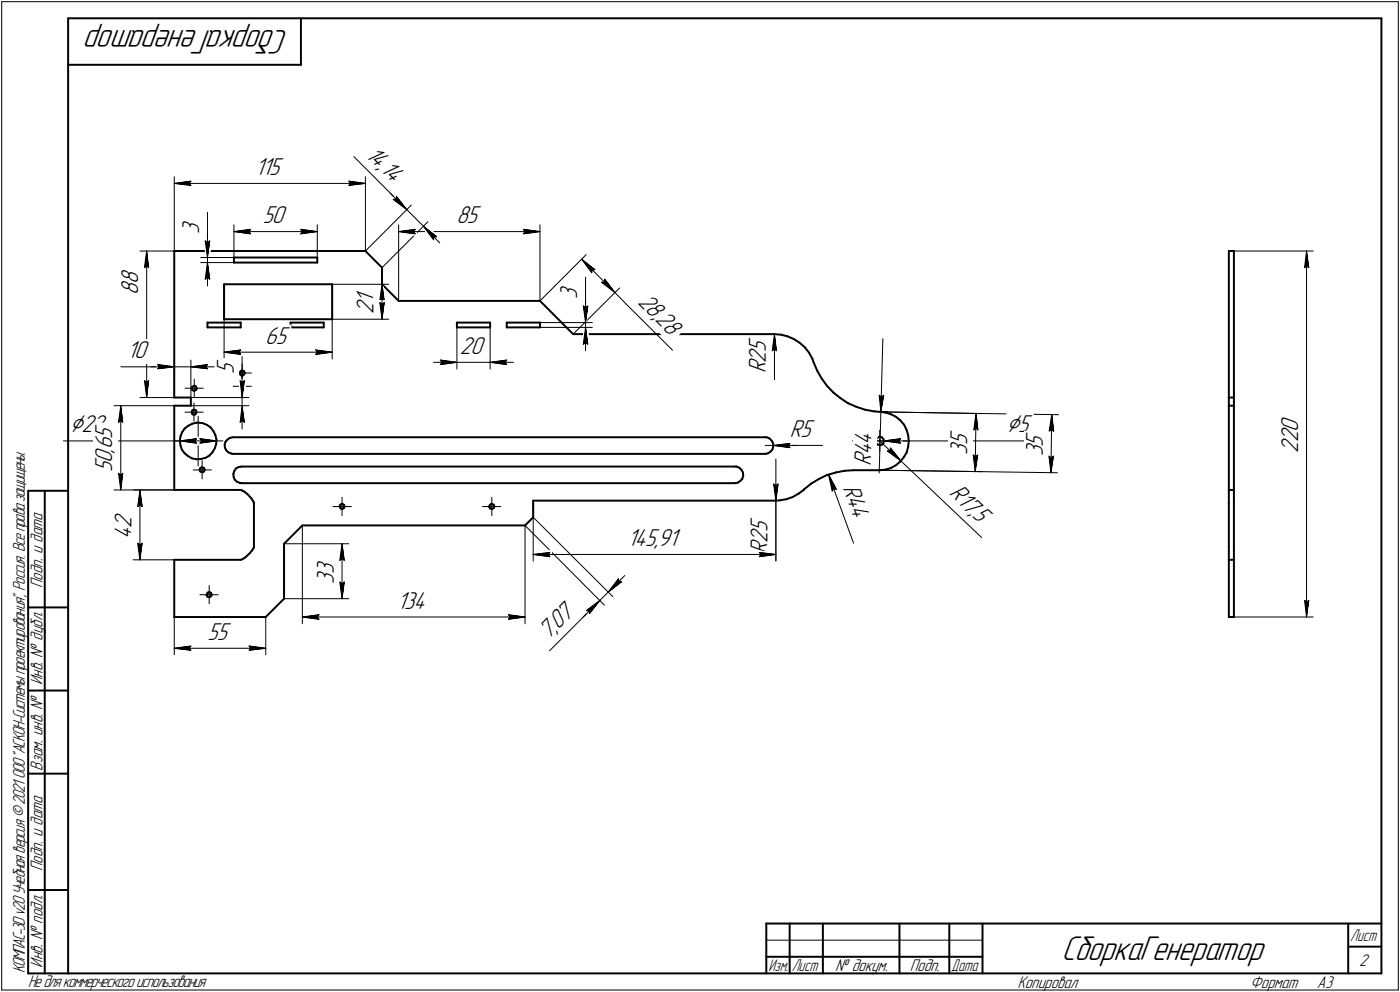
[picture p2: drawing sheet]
<svg xmlns="http://www.w3.org/2000/svg" width="421mm" height="298mm" viewBox="0 0 421 298" stroke-linecap="round" stroke-linejoin="round" font-family="sans-serif">
<defs><g id="words">
<g font-size="10.9">
<text x="86.8" y="9" transform="rotate(-180 86.8 9)">СборкаГенератор</text>
<text x="319.2" y="288.5">СборкаГенератор</text>
</g>
<g font-size="8.5">
<text x="21" y="130">Ç22</text>
<text x="302.7" y="130">Ç5</text>
</g>
<g font-size="7.8">
<text x="109.6" y="46.7" transform="rotate(45 109.6 46.7)">14,</text>
<text x="76.7" y="52.6">115</text>
<text x="114.1" y="51.2" transform="rotate(45 114.1 51.2)">14</text>
<text x="59.9" y="70.4" transform="rotate(-90 59.9 70.4)">3</text>
<text x="79" y="67.1">50</text>
<text x="137.3" y="67.1">85</text>
<text x="41.5" y="88.6" transform="rotate(-90 41.5 88.6)">8</text>
<text x="41.5" y="85.4" transform="rotate(-90 41.5 85.4)">8</text>
<text x="173.6" y="89.9" transform="rotate(-90 173.6 89.9)">3</text>
<text x="112.4" y="94.2" transform="rotate(-90 112.4 94.2)">2</text>
<text x="112.4" y="91.1" transform="rotate(-90 112.4 91.1)">1</text>
<text x="191.6" y="91" transform="rotate(45 191.6 91)">28,</text>
<text x="196.8" y="96.3" transform="rotate(45 196.8 96.3)">28</text>
<text x="38.3" y="107.7">10</text>
<text x="79.8" y="103.3">65</text>
<text x="138.3" y="106.4">20</text>
<text x="230.4" y="105.8" transform="rotate(-90 230.4 105.8)">5</text>
<text x="70.3" y="112.4" transform="rotate(-90 70.3 112.4)">5</text>
<text x="230.4" y="112.1" transform="rotate(-90 230.4 112.1)">R</text>
<text x="230.4" y="109" transform="rotate(-90 230.4 109)">2</text>
<text x="33.7" y="131.8" transform="rotate(-90 33.7 131.8)">5</text>
<text x="237.6" y="131.4">R5</text>
<text x="390.4" y="129.7" transform="rotate(-90 390.4 129.7)">0</text>
<text x="33.7" y="136" transform="rotate(-90 33.7 136)">,</text>
<text x="33.7" y="135" transform="rotate(-90 33.7 135)">6</text>
<text x="290.8" y="136.6" transform="rotate(-89 290.8 136.6)">35</text>
<text x="313.6" y="137" transform="rotate(-89 313.6 137)">35</text>
<text x="390.4" y="136.1" transform="rotate(-90 390.4 136.1)">2</text>
<text x="390.4" y="132.9" transform="rotate(-90 390.4 132.9)">2</text>
<text x="33.7" y="142" transform="rotate(-90 33.7 142)">5</text>
<text x="33.7" y="139.2" transform="rotate(-90 33.7 139.2)">0</text>
<text x="262" y="140.1" transform="rotate(-88 262 140.1)">R44</text>
<text x="253.4" y="146.7" transform="rotate(70 253.4 146.7)">R44</text>
<text x="285.2" y="148.6" transform="rotate(43 285.2 148.6)">R17,</text>
<text x="292.2" y="155.1" transform="rotate(43 292.2 155.1)">5</text>
<text x="39.5" y="161.8" transform="rotate(-90 39.5 161.8)">4</text>
<text x="39.5" y="158.7" transform="rotate(-90 39.5 158.7)">2</text>
<text x="230.8" y="160" transform="rotate(-90 230.8 160)">5</text>
<text x="188.8" y="164.1">145,91</text>
<text x="230.8" y="166.4" transform="rotate(-90 230.8 166.4)">R</text>
<text x="230.8" y="163.2" transform="rotate(-90 230.8 163.2)">2</text>
<text x="100.4" y="172.6" transform="rotate(-90 100.4 172.6)">3</text>
<text x="100.4" y="175.4" transform="rotate(-90 100.4 175.4)">3</text>
<text x="119.4" y="182.9">134</text>
<text x="167.9" y="189.4" transform="rotate(-45 167.9 189.4)">07</text>
<text x="62.5" y="192.2">55</text>
<text x="164.9" y="192.4" transform="rotate(-45 164.9 192.4)">7,</text>
</g>
<g font-size="5.4">
<text x="12.8" y="176.7" transform="rotate(-90 12.8 176.7)">Подп. и дата</text>
<text x="12.8" y="205.8" transform="rotate(-90 12.8 205.8)">Инв. № дубл.</text>
<text x="12.8" y="231.6" transform="rotate(-90 12.8 231.6)">Взам. инв. №</text>
<text x="12.8" y="261.7" transform="rotate(-90 12.8 261.7)">Подп. и дата</text>
<text x="7.5" y="292.5" transform="rotate(-90 7.5 292.5)">КОМПАС-3Dv20Учебнаяверсия©2021 ООО&quot;АСКОН-Системыпроектирования&quot;, Россия. Всеправазащищены.</text>
<text x="12.8" y="290.8" transform="rotate(-90 12.8 290.8)">Инв. № подл.</text>
<text x="251.2" y="291.8">№ докум.</text>
<text x="273.6" y="291.8">Подп.</text>
<text x="408.8" y="290.3">2</text>
<text x="8.5" y="296.7">Недлякоммерческогоиспользования</text>
<text x="306" y="296.8">Копировал</text>
<text x="376" y="296.8">Формат</text>
<text x="396" y="296.8">A3</text>
</g>
<g font-size="5.3">
<text x="406.1" y="282.8">Лист</text>
<text x="231.1" y="291.8">Изм.</text>
<text x="238.1" y="291.8">Лист</text>
<text x="286.1" y="291.8">Дата</text>
</g>
</g></defs>
<g fill="none" stroke="#000" stroke-width=".59">
<path d="M20.5 5.5v287zM20.5 5.5h395zM20.5 19.5h70zM90.5 5.5v14zM415.5 5.5v287zM52.4 75.4h57.5zM52.4 75.4v44.1zM70.4 78.9h25zM70.4 77.4h25zM70.4 77.4v1.5zM95.4 77.4v1.5zM109.9 75.4l5 5z"/>
<path d="M369.6 75.4v44.1zM369.6 75.4h1.5zM371.1 75.4v44.1zM62.4 96.9h10zM62.4 96.9v1.5zM62.4 98.4h10zM67.4 95.9h32.5zM67.4 85.4h32.5zM67.4 85.4v10.5zM72.4 96.9v1.5zM87.4 96.9h10zM87.4 96.9v1.5z"/>
<path d="M87.4 98.4h10zM97.4 96.9v1.5zM99.9 85.4v10.5zM114.9 85.4l5 5zM114.9 80.4v5zM119.9 90.4h42.5zM137.4 98.4h10zM137.4 96.9h10zM137.4 96.9v1.5zM147.4 96.9v1.5zM152.4 96.9h10zM152.4 98.4h10z"/>
<path d="M152.4 96.9v1.5zM162.4 90.4l10 10zM162.4 96.9v1.5zM52.4 119.5h5zM57.4 119.5v2.4zM57.7 116.7l.1 .5zM57.8 117.2l.5 .2zM57.8 116.2l-.1 .5zM57.8 116.2l.5-.2zM58.3 117.4l.4-.1zM58.3 116l.1-.1zM58.4 115.9l.4 .2z"/>
<path d="M58.7 117.3l.4-.3zM58.8 116.1l.3 .4zM59.1 116.5v.5zM72.1 116.1l.1 .5zM72.1 112.1l.1 .4zM72.2 116.6l.4 .2zM72.2 112.5l.4 .4zM72.3 115.7l-.2 .4zM72.3 115.7l.4-.4zM72.3 111.6l-.2 .5zM72.3 111.6l.4-.3zM72.6 116.8h.6z"/>
<path d="M72.6 112.9l.6-.1zM72.7 115.3h.1M72.7 111.3h.1M72.8 115.3l.5 .2zM72.8 111.3l.5 .2zM73.2 112.8l.3-.4zM73.3 115.5l.3 .4zM73.3 111.5l.3 .4zM73.5 116.4l-.3 .4zM73.6 115.9l-.1 .5zM73.6 111.9l-.1 .5zM172.4 100.4h60.5z"/>
<path d="M232.9 100.4l2 .2zM234.9 100.6l2 .5zM236.9 101.1l1.9 .8zM238.8 101.9l1.7 1.1zM240.5 103l1.6 1.4zM242.1 104.4l1.2 1.6zM243.3 106l1 1.9zM244.3 107.9l.4 1zM244.7 108.9l1.1 2.5zM245.8 111.4l1.3 2.4zM247.1 113.8l1.7 2.2zM248.8 116l1.8 1.9z"/>
<path d="M250.6 117.9l2.1 1.7zM252.7 119.6l2.3 1.6zM369.6 119.5v2.4zM369.6 119.5h1.5zM371.1 119.5v2.4zM52.4 121.9v25.3zM52.4 121.9h5zM54.1 132.5l.2 1.4zM54.3 133.9l.4 1.2zM54.3 131.1l-.2 1.4zM54.7 135.1l.8 1.1zM54.8 129.9l-.5 1.2z"/>
<path d="M55.5 136.2l1.1 .9zM55.5 128.8l-.7 1.1zM55.5 128.8l1.1-.9zM56.6 137.1l1.1 .7zM56.6 127.9l1.2-.6zM57.7 123.9v.4zM57.7 137.8l1.4 .2zM57.7 124.3l.5 .3zM57.8 127.3l1.4-.3zM57.8 123.4l-.1 .5zM57.8 123.4l.5-.3zM58.2 124.6l.5-.1z"/>
<path d="M58.3 123.1h.1M58.3 123.1l.5 .2zM58.8 123.3l.3 .4zM59 124.2l-.3 .3zM59.1 138l1.4-.1zM59.1 123.7l-.1 .5zM59.2 127h.4zM59.6 127l1.4 .2zM60.5 137.9l1.3-.3zM61 127.2l1.2 .5zM61.8 137.6l1.2-.7zM62.2 127.7l1.1 .7z"/>
<path d="M63.3 128.4l.9 1.1zM63.9 135.9l-.9 1zM64.2 129.5l.6 1.2zM64.6 134.7l-.7 1.2zM64.8 130.7l.3 1.4zM65 133.4l-.4 1.3zM65.1 132.1l-.1 1.3zM67.6 133.7v.8zM67.6 134.5l.5 .9zM67.8 132.8l-.2 .9zM68.1 135.4l.6 .6zM68.4 132.1l.8-.5z"/>
<path d="M68.4 132.1l-.6 .7zM68.7 136l.9 .3zM69.2 131.6l.9-.2zM69.6 136.3l.5 .1zM70.1 136.4h160zM70.1 131.4h160zM230.1 136.4l.9-.2zM230.1 131.4h.4zM230.5 131.4l.9 .3zM231 136.2l.7-.5zM231.4 131.7l.7 .7zM232.1 132.4l.4 .8z"/>
<path d="M232.3 135l-.6 .7zM232.5 133.2l.1 .9zM232.6 134.1l-.3 .9zM255 121.2l2.6 1.1zM257.6 122.3l2.5 .8zM260.1 123.1l2.7 .5zM262.8 123.6l2 .2zM263.3 132.5l.2 .7zM263.5 133.2l.5 .4zM263.5 131.9l-.2 .6zM263.9 131.5l-.4 .4zM263.9 131.5l.7-.3z"/>
<path d="M264 133.6l.6 .2zM264.6 131.2l.6 .2zM264.6 133.8l.7-.2zM264.8 123.8l1.4 .2zM265.2 131.4l.5 .5zM265.7 131.9l.2 .6zM265.7 133.2l-.4 .4zM265.9 132.5l-.2 .7zM266.2 124l1.7 .5zM267.9 124.5l1.5 .7zM269.4 125.2l1.4 1.1zM269.5 139.8l1.3-1.1z"/>
<path d="M270.8 126.3l1.1 1.3zM271.9 137.3l-1.1 1.4zM271.9 127.6l.7 1.5zM272.6 129.1l.5 1.7zM272.7 135.9l-.8 1.4zM273.1 134.2l-.4 1.7zM273.1 130.8l.2 1.7zM273.3 132.5l-.2 1.7zM369.6 121.9h1.5zM369.6 121.9v25.3zM371.1 121.9v25.3zM8.5 147.5v145z"/>
<path d="M8.5 147.5h12zM13.5 147.5v145zM52.4 147.2h20zM60 141.1l.2 .5zM60.2 141.6l.4 .3zM60.2 140.7l-.2 .4zM60.2 140.7l.4-.2zM60.6 141.9h.5zM60.6 140.5h.2zM60.8 140.5l.5 .1zM61.3 140.6l.3 .5zM61.5 141.5l-.4 .4z"/>
<path d="M61.6 141.1l-.1 .4zM70.2 142.4l.1 .9zM70.3 143.3l.3 .9zM70.4 141.6l-.2 .8zM70.6 144.2l.7 .6zM71 140.8l.7-.4zM71 140.8l-.6 .8zM71.3 144.8l.8 .3zM71.7 140.4l.9-.2zM72.1 145.1l.5 .1zM72.4 147.2l.4 .2zM72.6 140.2h148.5z"/>
<path d="M72.6 145.2h148.5zM72.8 147.4l.7 .3zM73.5 147.7l.9 .8zM74.4 148.5l1.2 1.3zM75.6 149.8l.6 .9zM76.2 150.7l.2 .5zM76.4 151.2v13.1zM90.9 157.9h67zM90.9 157.9l-5.5 5.5zM102.2 152.4l.2 .4zM102.2 151.9v.5zM102.2 151.9l.3-.3z"/>
<path d="M102.4 152.8l.5 .1zM102.5 151.6l.5-.1zM102.9 152.9h.1zM103 151.5l.5 .2zM103 152.9l.5-.2zM103.5 151.7l.1 .5zM103.6 152.2l-.1 .5zM147.2 152.4l.2 .4zM147.2 151.9v.5zM147.2 151.9l.4-.3zM147.4 152.8l.5 .1zM147.6 151.6l.5-.1z"/>
<path d="M147.9 152.9h.2zM148.1 151.5l.4 .2zM148.1 152.9l.4-.2zM148.5 151.7l.2 .5zM148.7 152.2l-.2 .5zM160.4 150.5h72.9zM160.4 155.4l-2.5 2.5zM160.4 150.5v4.9zM221.1 145.2l.8-.2zM221.1 140.2h.4zM221.5 140.2l.8 .3zM221.9 145l.8-.5z"/>
<path d="M222.3 140.5l.7 .7zM223 141.2l.4 .8zM223.3 143.8l-.6 .7zM223.4 142l.1 .9zM223.5 142.9l-.2 .9zM233.3 150.5l1.1-.1zM234.4 150.4l2.1-.4zM236.5 150l1.9-.6zM238.4 149.4l1.8-1.1zM240.2 148.3l1.6-1.1zM241.8 147.1l2.1-1.7zM241.8 147.1h.1"/>
<path d="M243.9 145.4l2.4-1.5zM246.3 143.9l2.5-1.2zM248.8 142.7l2.6-.7zM251.4 142l2.6-.5zM254 141.5l2.7-.2zM256.7 141.3h7.9zM264.6 141.3l1.7-.2zM266.3 141.1l1.7-.5zM268 140.6l1.5-.8zM369.6 151.2v13.1zM369.6 147.2v4zM369.6 147.2h1.5z"/>
<path d="M371.1 151.2v13.1zM371.1 147.2v4zM52.4 168.2h20zM52.4 168.2v17.2zM62.1 178.9l.3 .4zM62.2 178.4l-.1 .5zM62.2 178.4l.4-.3zM62.4 179.3l.5 .1zM62.6 178.1l.5-.1zM62.9 179.4h.2zM63.1 178l.4 .2zM63.1 179.4l.4-.2z"/>
<path d="M63.5 178.2l.2 .5zM63.7 178.7l-.2 .5zM72.4 168.2l.5-.1zM72.9 168.1l.9-.6zM73.8 167.5l1.3-1.2zM75.9 165.4l-.8 .9zM76.3 164.7l-.4 .7zM76.4 164.3l-.1 .4zM85.4 163.4v16.5zM85.4 179.9l-5.5 5.5zM369.6 164.3v3.9zM369.6 168.2h1.5z"/>
<path d="M369.6 168.2v17.2zM371.1 164.3v3.9zM371.1 168.2v17.2zM8.5 182.5h12zM52.4 185.4h27.5zM369.6 185.4h1.5zM8.5 207.5h12zM8.5 232.5h12zM8.5 267.5h12zM230.5 277.5h185zM230.5 277.5v15zM237.5 277.5v15z"/>
<path d="M247.5 277.5v15zM270.5 277.5v15zM285.5 277.5v15zM295.5 277.5v15zM405.5 277.5v15zM8.5 292.5h12zM20.5 292.5h395zM230.5 287.5h7zM237.5 287.5h10zM247.5 287.5h23zM270.5 287.5h15zM285.5 287.5h10z"/>
<path d="M405.5 284.5h10z"/>
</g>
<g fill="none" stroke="#000" stroke-width=".3">
<path d="M.5 .5v297zM.5 .5h420zM420.5 .5v297zM52.4 53.1v22.3zM52.4 55.1l5-.7zM52.4 55.1l5 .6zM52.4 55.1h57.5zM56.9 55.1l.5 .6zM57.4 54.4l-.5 .7zM104.9 55.7l5-.6zM104.9 54.4l.5 .7zM104.9 54.4l5 .7z"/>
<path d="M105.4 55.1l-.5 .6zM106.4 47.1l12.4 12.3zM109.9 53.1v22.3zM117.3 58.1l5 4.9zM118.3 59.9h.8zM118.3 59.9l4 3.1zM118.8 59.4l3.5 3.6zM119.2 59l3.1 4zM119.2 59l-.1 .9zM42.1 75.4h10.3zM44.1 75.4l.6 5zM44.1 79.9l.6 .5z"/>
<path d="M44.1 75.4l-.7 5zM44.1 75.4v44.1zM60.4 78.9h10zM60.4 77.4h10zM61.7 72.4l.7 .5zM61.7 72.4l.7 5zM62.4 72.4v5zM62.4 63.8v8.6zM62.4 78.9l-.7 5zM62.4 78.9l.7 5zM62.4 78.9v7zM62.4 72.9l.7-.5z"/>
<path d="M62.4 70.4v7zM62.4 77.4v1.5zM63.1 72.4l-.7 5zM70.4 67.6v9.8zM70.4 69.6l5-.7zM70.4 69.6l5 .7zM70.4 69.6h25zM74.9 69.6l.5 .7zM75.4 68.9l-.5 .7zM90.4 70.3l5-.7zM90.4 68.9l.5 .7zM90.4 68.9l5 .7z"/>
<path d="M90.9 69.6l-.5 .7zM95.4 67.6v9.8zM109.9 75.4l13.8-13.8zM119.9 67.6v22.8zM119.9 69.6l5-.7zM119.9 69.6l5 .7zM119.9 69.6h42.5zM122.3 63l5 5zM124.4 69.6l.5 .7zM124.9 68.9l-.5 .7zM127.3 68l3.1 4.1zM127.3 68l4 3.1z"/>
<path d="M127.3 68l4.9 5zM130.5 71.2l-.1 .9zM130.5 71.2l.8-.1zM157.4 70.3l5-.7zM157.4 68.9l.5 .7zM157.4 68.9l5 .7zM157.9 69.6l-.5 .7zM162.4 67.6v22.8zM174.9 77.9l4 3.1zM174.9 77.9l3.1 4.1zM174.9 77.9l10 10zM371.1 75.4h23.9z"/>
<path d="M392.9 75.4l.7 5zM392.9 79.9l.7 .5zM392.9 75.4l-.6 5zM392.9 75.4v110zM43.4 80.4l.7-.5zM61.7 83.9l.7-.5zM62.4 83.4l.7 .5zM67.4 85.4v22.5zM99.9 85.4h17zM99.9 95.9h17zM99.9 85.4v22.5zM114.2 90.4l.7-.5z"/>
<path d="M114.2 90.9l.7 5zM114.2 90.9l.7 .5zM114.9 80.4l13.8-13.8zM114.9 85.4l.7 5zM114.9 89.9l.7 .5zM114.9 85.4l-.7 5zM114.9 91.4l.7-.5zM114.9 85.4v10.5zM115.6 90.9l-.7 5zM137.4 98.4v12.5zM147.4 98.4v12.5zM162.4 96.9h15.7z"/>
<path d="M162.4 98.4h15.7zM162.4 90.4l13.9-13.9zM175.4 91.9l.7 .6zM175.4 91.9l.7 5zM176.1 91.9v5zM176.1 83.3v8.6zM176.1 92.5l.7-.6zM176.1 89.9v7zM176.1 98.4l-.7 5.1zM176.1 98.4l.7 5.1zM176.1 98.4v7zM176.1 96.9v1.5z"/>
<path d="M176.8 91.9l-.7 5zM178.1 81.1l.8-.1zM178.1 81.1l-.1 .9zM180.9 84.8l4 3.1zM180.9 84.8h.8zM181.9 83.9l-.2 .9zM181.9 83.9l3 4zM184.9 87.9l3.5 3.5zM188.4 91.4l13.9 13.8zM392.3 80.4l.6-.5zM36.3 110.2h11.1zM42.1 119.5h10.3z"/>
<path d="M43.4 114.4l.7 5.1zM43.4 114.4l.7 .5zM44.1 114.9l.6-.5zM44.7 114.4l-.6 5.1zM45.4 110.2h7zM47.4 110.2h5zM47.4 109.6l5 .6zM47.4 109.6l.5 .6zM47.4 110.8l5-.6zM47.9 110.2l-.5 .6zM52.4 108.2v11.3zM52.4 110.2h5z"/>
<path d="M55.6 116.7h2.8zM57.4 108.2v11.3zM57.4 119.5h17.4zM57.4 110.2l5 .6zM57.4 110.2l5-.6zM57.4 110.2h7zM58.4 116.7h2.7zM58.4 116.7v2.8zM58.4 114v2.7zM61.9 110.2l.5 .6zM62.4 109.6l-.5 .6zM67.4 105.8l5-.6z"/>
<path d="M67.4 105.8l5 .7zM67.4 105.8h32.5zM70.1 116.1h2.7zM70.1 112.1h2.7zM71.9 105.8l.5 .7zM72.2 114.4l.6 .5zM72.2 114.4l.6 5.1zM72.4 105.2l-.5 .6zM72.8 116.1h2.8zM72.8 116.1v2.8zM72.8 113.4v2.7zM72.8 112.1h2.8z"/>
<path d="M72.8 112.1v2.7zM72.8 109.3v2.8zM72.8 114.4v5.1zM72.8 105.8v8.6zM72.8 114.9l.7-.5zM72.8 112.4v7.1zM72.8 119.5v2.4zM73.5 114.4l-.7 5.1zM94.9 106.5l5-.7zM94.9 105.2l.5 .6zM94.9 105.2l5 .6zM95.4 105.8l-.5 .7z"/>
<path d="M130.4 108.9h7zM132.4 108.2l5 .7zM132.4 108.2l.5 .7zM132.4 109.6l5-.7zM132.9 108.9l-.5 .7zM137.4 108.9h10zM147.4 108.9l5 .7zM147.4 108.9l5-.7zM147.4 108.9h7zM151.9 108.9l.5 .7zM152.4 108.2l-.5 .7zM172.4 100.4l14-13.9z"/>
<path d="M175.4 103.5l.7-.5zM176.1 103l.7 .5zM232.2 105.4l.7-.5zM232.9 112.9v1.2zM232.9 100.4l.6 5zM232.9 104.9l.6 .5zM232.9 100.4l-.7 5zM232.9 100.4v12.5zM264.4 118.8l.5 5zM264.4 118.8l.7 .5zM265.1 119.3l.7-.5zM265.5 101.8l-.6 22z"/>
<path d="M265.8 118.8l-.9 5zM19 132.5h35.1zM34.3 121.9h18.1zM35.6 126.9l.7-.5zM36.3 121.9l.6 5zM36.3 126.4l.6 .5zM36.3 121.9l-.7 5zM36.3 121.9v25.3zM52.1 132.5h7.5zM54.1 132.5l5-.7zM54.1 132.5l5 .7zM54.1 132.5h11z"/>
<path d="M55.6 123.9h2.7zM57.4 121.9h17.4zM58.3 123.9h2.8zM58.3 123.9v2.7zM58.3 121.1v2.8zM58.6 132.5l.5 .7zM59.1 131.8l-.5 .7zM59.6 132.5h7.5zM59.6 132.5v7.5zM59.6 125.1v7.4zM60.1 133.2l5-.7zM60.1 131.8l.5 .7z"/>
<path d="M60.1 131.8l5 .7zM60.6 132.5l-.5 .7zM60.8 138.4v2.8zM72.2 126.9l.6-.5zM72.8 121.9l-.6 5zM72.8 126.4l.7 .5zM72.8 121.9l.7 5zM72.8 121.9v7zM230.1 133.9h2.5zM232.6 133.9h14.8zM232.6 133.9l5 .6zM232.6 133.9l5-.6z"/>
<path d="M232.6 133.9h7zM233.3 137.9v12.6zM237.1 133.9l.5 .6zM237.6 133.3l-.5 .6zM256.4 132.5h6.9zM258.3 131.8l5 .7zM258.3 131.8l.5 .7zM258.3 133.2l5-.7zM258.8 132.5l-.5 .7zM261.4 132.5h3.2zM263.3 132.5h2.6zM264.6 132.5h3.2z"/>
<path d="M264.6 132.5v3.3zM264.6 129.3v3.2zM264.6 132.5l6.3 6zM264.8 123.8l30.8 .5zM264.8 123.8h2.2zM264.8 123.8l53.5 .8zM264.9 123.8l-.5 18.4zM265.9 132.5h46.9zM265.9 132.5l4.9 .7zM265.9 132.5l4.9-.7zM265.9 132.5h6.9zM266.9 135.6l4 2.9z"/>
<path d="M266.9 135.6l.8-.1zM267.8 134.6l-.1 .9zM267.8 134.6l3.1 3.9zM270.3 132.5l.5 .7zM270.8 131.8l-.5 .7zM270.9 138.5l24.3 23zM292.7 136.7l.6 5zM292.7 136.7l.7 .5zM292.9 129.2l.6-.5zM293.4 137.2l.6-.5zM293.5 124.2l.6 5zM293.5 128.7l.6 .5z"/>
<path d="M293.5 124.2l-.6 5zM293.5 124.2l-.2 17.5zM294 136.7l-.7 5zM315.5 137.1l.6 5zM315.5 137.1l.6 .5zM315.6 129.5l.6-.4zM316.1 137.6l.7-.5zM316.2 129.1l.7 .5zM316.3 124.5l.6 5.1zM316.3 124.5l-.7 5zM316.3 124.5l-.2 17.6zM316.8 137.1l-.7 5z"/>
<path d="M34.3 147.2h18.1zM35.6 142.2l.7 5zM35.6 142.2l.7 .5zM36.3 142.7l.6-.5zM36.9 142.2l-.6 5zM40 147.2h12.4zM41.4 152.2l.7-.5zM42.1 147.2l.7 5zM42.1 151.7l.7 .5zM42.1 147.2l-.7 5zM42.1 147.2v21zM58.1 141.2h2.7z"/>
<path d="M60.8 141.2h2.8zM60.8 141.2v2.7zM90.9 157.9v29.6zM100.2 152.2h2.7zM102.9 152.2h2.8zM102.9 152.2v2.7zM102.9 149.4v2.8zM145.1 152.2h2.8zM147.9 152.2h2.7zM147.9 152.2v2.7zM147.9 149.4v2.8zM157.9 157.9v29.6z"/>
<path d="M157.9 157.9l23.9 24zM160.4 150.5v18.2zM160.4 155.4l23.9 23.9zM232.7 145.5l.6 5zM232.7 145.5l.6 .5zM233.3 150.5v17.9zM233.3 150.5v18.2zM233.3 146l.7-.5zM234 145.5l-.7 5zM249.2 142.6l2.3 4.5zM249.2 142.6l1.1 5zM249.2 142.6l7.5 20.6z"/>
<path d="M250.7 146.8l.8 .3zM250.7 146.8l-.4 .8zM264.6 141.3l30.7 .4zM264.6 141.3l53.4 .8zM40 168.2h12.4zM41.4 163.2l.7 5zM41.4 163.2l.7 .5zM42.1 163.7l.7-.5zM42.8 163.2l-.7 5zM60.1 178.7h2.8zM62.9 178.7h2.7zM62.9 178.7v2.7z"/>
<path d="M62.9 175.9v2.8zM85.4 179.9h19.5zM85.4 163.4h19.5zM102.2 174.9l.7 5zM102.2 174.9l.7 .5zM102.2 168.4l.7-.5zM102.9 175.4l.6-.5zM102.9 163.4l.6 5zM102.9 167.9l.6 .5zM102.9 163.4l-.7 5zM102.9 163.4v16.5zM103.5 174.9l-.6 5z"/>
<path d="M160.4 166.6l5-.6zM160.4 166.6l5 .7zM160.4 166.6h72.9zM164.9 166.6l.5 .7zM165.4 166l-.5 .6zM182.9 178l4-3.2zM182.9 178l5-5zM186 173.9l.1 .9zM186 173.9l-3.1 4.1zM186.1 174.8h.8zM228.3 167.3l5-.7zM228.3 166l.6 .6z"/>
<path d="M228.3 166l5 .6zM228.9 166.6l-.6 .7zM52.4 185.4v11.4zM52.4 194.8l5-.7zM52.4 194.8l5 .6zM52.4 194.8h27.5zM56.9 194.8l.5 .6zM57.4 194.1l-.5 .7zM74.9 195.4l5-.6zM74.9 194.1l.5 .7zM74.9 194.1l5 .7zM75.4 194.8l-.5 .6z"/>
<path d="M79.9 185.4v11.4zM90.9 185.4l5-.7zM90.9 185.4l5 .7zM90.9 185.4h67zM95.4 185.4l.5 .7zM95.9 184.7l-.5 .7zM152.9 186.1l5-.7zM152.9 184.7l.5 .7zM152.9 184.7l5 .7zM153.4 185.4l-.5 .7zM176.4 183.5l4-3.1zM176.4 183.5l.8 .1z"/>
<path d="M176.9 184l-11.6 11.6zM177.2 183.6l.1 .8zM180.4 180.4l-3.5 3.6zM180.4 180.4l-3.1 4zM180.4 180.4l-5 5zM180.4 180.4l2.5-2.4zM371.1 185.4h23.9zM392.3 180.4l.6 5zM392.3 180.4l.6 .5zM392.9 180.9l.7-.5zM393.6 180.4l-.7 5zM.5 297.5h420z"/>
<path d="M230.5 282.5h65z"/>
</g>
<g fill="#fff" stroke="#fff" stroke-width=".3">
<path d="M76.7 47h8.9zM76.7 47.1h8.9zM76.7 47.2h8.9zM76.7 47.2h8.9zM76.7 47.3h8.9zM76.7 47.4h8.9zM76.7 47.5h8.9zM76.7 47.6h8.9zM76.7 47.7h8.9zM76.7 47.8h8.9zM76.7 47.8h8.9zM76.7 47.9h8.9zM76.7 48h8.9zM76.7 48.1h8.9zM76.7 48.2h8.9zM76.7 48.3h8.9zM76.7 48.3h8.9zM76.7 48.4h8.9zM76.7 48.5h8.9zM76.7 48.6h8.9zM76.7 48.7h8.9zM76.7 48.8h8.9zM76.7 48.9h8.9zM76.7 48.9h8.9zM76.7 49h8.9zM76.7 49.1h8.9zM76.7 49.2h8.9zM76.7 49.3h8.9zM76.7 49.4h8.9zM76.7 49.4h8.9zM76.7 49.5h8.9zM76.7 49.6h8.9zM76.7 49.7h8.9zM76.7 49.8h8.9zM76.7 49.9h8.9zM76.7 50h8.9zM76.7 50h8.9zM76.7 50.1h8.9zM76.7 50.2h8.9zM76.7 50.3h8.9zM76.7 50.4h8.9zM76.7 50.5h8.9zM76.7 50.5h8.9zM76.7 50.6h8.9zM76.7 50.7h8.9zM76.7 50.8h8.9zM76.7 50.9h8.9zM76.7 51h8.9zM76.7 51.1h8.9zM76.7 51.1h8.9zM76.7 51.2h8.9zM76.7 51.3h8.9zM76.7 51.4h8.9zM76.7 51.5h8.9zM76.7 51.6h8.9zM76.7 51.6h8.9zM76.7 51.7h8.9zM76.7 51.8h8.9zM76.7 51.9h8.9zM76.7 52h8.9zM76.7 52.1h8.9zM76.7 52.2h8.9zM76.7 52.2h8.9zM76.7 52.3h8.9zM76.7 52.4h8.9zM76.7 52.5h8.9zM76.7 52.6h8.9zM76.7 52.7h8.9zM76.7 52.7h8.9zM76.7 52.8h8.9zM76.7 52.9h8.9zM76.7 53h8.9zM76.7 53.1h8.9zM76.7 53.2h8.9zM76.7 53.3h8.9zM76.7 53.3h8.9zM76.7 53.4h8.9zM76.7 53.5h8.9zM76.7 53.6h8.9zM76.7 53.7h8.9zM76.7 53.8h8.9zM76.7 53.8h8.9zM76.7 53.9h8.9zM76.7 54h8.9z"/>
<path d="M57.3 53.9h.6zM56.7 54h1.2zM56 54.1h1.9zM55.5 54.2h2.4zM54.9 54.3h3zM54.2 54.4h3.7zM54 54.4h3.9zM53.8 54.5h4.1zM53.6 54.6h4.3zM53.4 54.7h4.5zM53.3 54.8h4.6zM53 54.9h4.9zM52.8 54.9h5.1zM52.7 55h5.2zM52.4 55.1h5.5zM52.7 55.2h5.2zM52.9 55.3h5zM53.1 55.4h4.8zM53.3 55.5h4.6zM53.6 55.5h4.3zM53.8 55.6h4.1zM54 55.7h3.9zM54.2 55.8h3.7zM54.9 55.9h3zM55.5 56h2.4zM56 56h1.9zM56.7 56.1h1.2zM57.3 56.2h.6z"/>
<path d="M104.4 53.9h.7zM104.4 54h1.3zM104.4 54.1h1.9zM104.4 54.2h2.5zM104.4 54.3h3.1zM104.4 54.4h3.7zM104.4 54.4h4zM104.4 54.5h4.1zM104.4 54.6h4.3zM104.4 54.7h4.6zM104.4 54.8h4.7zM104.4 54.9h4.9zM104.4 54.9h5.2zM104.4 55h5.3zM104.4 55.1h5.5zM104.4 55.2h5.3zM104.4 55.3h5.1zM104.4 55.4h4.9zM104.4 55.5h4.7zM104.4 55.5h4.4zM104.4 55.6h4.2zM104.4 55.7h4zM104.4 55.8h3.7zM104.4 55.9h3.1zM104.4 56h2.5zM104.4 56h1.9zM104.4 56.1h1.3zM104.4 56.2h.7z"/>
<path d="M79 61.5h7.8zM79 61.6h7.8zM79 61.6h7.8zM79 61.7h7.8zM79 61.8h7.8zM79 61.9h7.8zM79 62h7.8zM79 62.1h7.8zM79 62.1h7.8zM79 62.2h7.8zM79 62.3h7.8zM79 62.4h7.8zM79 62.5h7.8zM79 62.6h7.8zM79 62.7h7.8zM79 62.7h7.8zM79 62.8h7.8zM79 62.9h7.8zM79 63h7.8zM79 63.1h7.8zM79 63.2h7.8zM79 63.2h7.8zM79 63.3h7.8zM79 63.4h7.8zM79 63.5h7.8zM79 63.6h7.8zM79 63.7h7.8zM79 63.8h7.8zM79 63.8h7.8zM79 63.9h7.8zM79 64h7.8zM79 64.1h7.8zM79 64.2h7.8zM79 64.3h7.8zM79 64.3h7.8zM79 64.4h7.8zM79 64.5h7.8zM79 64.6h7.8zM79 64.7h7.8zM79 64.8h7.8zM79 64.9h7.8zM79 64.9h7.8zM79 65h7.8zM79 65.1h7.8zM79 65.2h7.8zM79 65.3h7.8zM79 65.4h7.8zM79 65.4h7.8zM79 65.5h7.8zM79 65.6h7.8zM79 65.7h7.8zM79 65.8h7.8zM79 65.9h7.8zM79 66h7.8zM79 66h7.8zM79 66.1h7.8zM79 66.2h7.8zM79 66.3h7.8zM79 66.4h7.8zM79 66.5h7.8zM79 66.5h7.8zM79 66.6h7.8zM79 66.7h7.8zM79 66.8h7.8zM79 66.9h7.8zM79 67h7.8zM79 67.1h7.8zM79 67.1h7.8zM79 67.2h7.8zM79 67.3h7.8zM79 67.4h7.8zM79 67.5h7.8zM79 67.6h7.8zM79 67.6h7.8zM79 67.7h7.8zM79 67.8h7.8zM79 67.9h7.8zM79 68h7.8zM79 68.1h7.8zM79 68.2h7.8zM79 68.2h7.8zM79 68.3h7.8zM79 68.4h7.8zM79 68.5h7.8z"/>
<path d="M75.3 68.4h.6zM74.7 68.5h1.2zM74 68.6h1.9zM73.4 68.7h2.5zM72.8 68.7h3.1zM72.1 68.8h3.8zM72 68.9h3.9zM71.8 69h4.1zM71.5 69.1h4.4zM71.4 69.2h4.5zM71.2 69.3h4.7zM71 69.3h4.9zM70.8 69.4h5.1zM70.6 69.5h5.3zM70.4 69.6h5.5zM70.6 69.7h5.3zM70.8 69.8h5.1zM71 69.8h4.9zM71.2 69.9h4.7zM71.4 70h4.5zM71.5 70.1h4.4zM71.8 70.2h4.1zM72 70.3h3.9zM72.1 70.4h3.8zM72.9 70.4h3zM73.7 70.5h2.2zM74.4 70.6h1.5zM75.2 70.7h.7z"/>
<path d="M89.9 68.4h.7zM89.9 68.5h1.3zM89.9 68.6h1.9zM89.9 68.7h2.6zM89.9 68.7h3.1zM89.9 68.8h3.7zM89.9 68.9h4zM89.9 69h4.2zM89.9 69.1h4.3zM89.9 69.2h4.6zM89.9 69.3h4.8zM89.9 69.3h4.9zM89.9 69.4h5.2zM89.9 69.5h5.3zM89.9 69.6h5.5zM89.9 69.7h5.3zM89.9 69.8h5.2zM89.9 69.8h4.9zM89.9 69.9h4.8zM89.9 70h4.6zM89.9 70.1h4.3zM89.9 70.2h4.2zM89.9 70.3h4zM89.9 70.4h3.7zM89.9 70.4h3.1zM89.9 70.5h2.3zM89.9 70.6h1.5zM89.9 70.7h.8z"/>
<path d="M54.3 65.9h7.1zM54.3 66h7.1zM54.3 66h7.1zM54.3 66.1h7.1zM54.3 66.2h7.1zM54.3 66.3h7.1zM54.3 66.4h7.1zM54.3 66.5h7.1zM54.3 66.5h7.1zM54.3 66.6h7.1zM54.3 66.7h7.1zM54.3 66.8h7.1zM54.3 66.9h7.1zM54.3 67h7.1zM54.3 67.1h7.1zM54.3 67.1h7.1zM54.3 67.2h7.1zM54.3 67.3h7.1zM54.3 67.4h7.1zM54.3 67.5h7.1zM54.3 67.6h7.1zM54.3 67.6h7.1zM54.3 67.7h7.1zM54.3 67.8h7.1zM54.3 67.9h7.1zM54.3 68h7.1zM54.3 68.1h7.1zM54.3 68.2h7.1zM54.3 68.2h7.1zM54.3 68.3h7.1zM54.3 68.4h7.1zM54.3 68.5h7.1zM54.3 68.6h7.1zM54.3 68.7h7.1zM54.3 68.7h7.1zM54.3 68.8h7.1zM54.3 68.9h7.1zM54.3 69h7.1zM54.3 69.1h7.1zM54.3 69.2h7.1zM54.3 69.3h7.1zM54.3 69.3h7.1zM54.3 69.4h7.1zM54.3 69.5h7.1zM54.3 69.6h7.1zM54.3 69.7h7.1zM54.3 69.8h7.1zM54.3 69.8h7.1zM54.3 69.9h7.1zM54.3 70h7.1zM54.3 70.1h7.1zM54.3 70.2h7.1zM54.3 70.3h7.1zM54.3 70.4h7.1z"/>
<path d="M62.3 79.2h.3zM62.3 79.2h.3zM62.2 79.3h.5zM62.2 79.4h.5zM62.1 79.5h.6zM62.1 79.6h.6zM62.1 79.7h.6zM62.1 79.8h.7zM62.1 79.8h.7zM62 79.9h.9zM62 80h.9zM61.9 80.1h1zM61.9 80.2h1.1zM61.9 80.3h1.1zM61.8 80.3h1.3zM61.8 80.4h1.3zM61.7 80.5h1.5zM61.7 80.6h1.5zM61.6 80.7h1.6zM61.6 80.8h1.6zM61.6 80.9h1.6zM61.6 80.9h1.6zM61.6 81h1.6zM61.6 81.1h1.6zM61.6 81.2h1.6zM61.6 81.3h1.6zM61.6 81.4h1.6zM61.6 81.4h1.7zM61.6 81.5h1.7zM61.6 81.6h1.7zM61.6 81.7h1.7zM61.6 81.8h1.7zM61.6 81.9h1.7zM61.5 82h1.8zM61.5 82h1.8zM61.5 82.1h1.8zM61.5 82.2h1.9zM61.5 82.3h1.9zM61.5 82.4h1.9zM61.5 82.5h1.9zM61.4 82.5h2zM61.4 82.6h2zM61.4 82.7h2zM61.4 82.8h2zM61.4 82.9h2zM61.4 83h2.1zM61.4 83.1h2.1zM61.4 83.1h2.1zM61.3 83.2h2.2zM61.3 83.3h2.2zM61.3 83.4h2.2zM61.3 83.5h2.2zM61.3 83.6h2.2zM61.3 83.7h2.2zM61.3 83.7h2.3zM61.2 83.8h2.4zM61.2 83.9h2.4zM61.2 84h2.4zM61.2 84.1h2.4zM61.2 84.2h2.4zM61.2 84.2h2.4zM61.2 84.3h2.4z"/>
<path d="M61.1 72h2.5zM61.2 72.1h2.4zM61.2 72.1h2.4zM61.2 72.2h2.4zM61.2 72.3h2.4zM61.2 72.4h2.4zM61.2 72.5h2.4zM61.2 72.6h2.4zM61.3 72.6h2.3zM61.3 72.7h2.2zM61.3 72.8h2.2zM61.3 72.9h2.2zM61.3 73h2.2zM61.3 73.1h2.2zM61.3 73.2h2.2zM61.4 73.2h2.1zM61.4 73.3h2.1zM61.4 73.4h2.1zM61.4 73.5h2zM61.4 73.6h2zM61.4 73.7h2zM61.4 73.7h2zM61.5 73.8h1.9zM61.5 73.9h1.9zM61.5 74h1.9zM61.5 74.1h1.9zM61.5 74.2h1.8zM61.5 74.3h1.8zM61.5 74.3h1.8zM61.6 74.4h1.7zM61.6 74.5h1.7zM61.6 74.6h1.7zM61.6 74.7h1.7zM61.6 74.8h1.7zM61.6 74.8h1.7zM61.6 74.9h1.6zM61.6 75h1.6zM61.6 75.1h1.6zM61.6 75.2h1.6zM61.6 75.3h1.6zM61.6 75.4h1.6zM61.6 75.4h1.6zM61.6 75.5h1.6zM61.6 75.6h1.6zM61.7 75.7h1.5zM61.7 75.8h1.5zM61.8 75.9h1.3zM61.8 75.9h1.3zM61.9 76h1.1zM61.9 76.1h1.1zM61.9 76.2h1zM62 76.3h.9zM62 76.4h.9zM62.1 76.5h.7zM62.1 76.5h.7zM62.1 76.6h.6zM62.1 76.7h.6zM62.1 76.8h.6zM62.2 76.9h.5zM62.2 77h.5zM62.3 77h.3zM62.3 77.1h.3z"/>
<path d="M36 80.4h7.1zM36 80.5h7.1zM36 80.6h7.1zM36 80.7h7.1zM36 80.8h7.1zM36 80.9h7.1zM36 80.9h7.1zM36 81h7.1zM36 81.1h7.1zM36 81.2h7.1zM36 81.3h7.1zM36 81.4h7.1zM36 81.4h7.1zM36 81.5h7.1zM36 81.6h7.1zM36 81.7h7.1zM36 81.8h7.1zM36 81.9h7.1zM36 82h7.1zM36 82h7.1zM36 82.1h7.1zM36 82.2h7.1zM36 82.3h7.1zM36 82.4h7.1zM36 82.5h7.1zM36 82.5h7.1zM36 82.6h7.1zM36 82.7h7.1zM36 82.8h7.1zM36 82.9h7.1zM36 83h7.1zM36 83.1h7.1zM36 83.1h7.1zM36 83.2h7.1zM36 83.3h7.1zM36 83.4h7.1zM36 83.5h7.1zM36 83.6h7.1zM36 83.7h7.1zM36 83.7h7.1zM36 83.8h7.1zM36 83.9h7.1zM36 84h7.1zM36 84.1h7.1zM36 84.2h7.1zM36 84.2h7.1zM36 84.3h7.1zM36 84.4h7.1zM36 84.5h7.1zM36 84.6h7.1zM36 84.7h7.1zM36 84.8h7.1zM36 84.8h7.1zM36 84.9h7.1zM36 85h7.1zM36 85.1h7.1zM36 85.2h7.1zM36 85.3h7.1zM36 85.3h7.1zM36 85.4h7.1zM36 85.5h7.1zM36 85.6h7.1zM36 85.7h7.1zM36 85.8h7.1zM36 85.9h7.1zM36 85.9h7.1zM36 86h7.1zM36 86.1h7.1zM36 86.2h7.1zM36 86.3h7.1zM36 86.4h7.1zM36 86.4h7.1zM36 86.5h7.1zM36 86.6h7.1zM36 86.7h7.1zM36 86.8h7.1zM36 86.9h7.1zM36 87h7.1zM36 87h7.1zM36 87.1h7.1zM36 87.2h7.1zM36 87.3h7.1zM36 87.4h7.1zM36 87.5h7.1zM36 87.5h7.1zM36 87.6h7.1zM36 87.7h7.1zM36 87.8h7.1zM36 87.9h7.1zM36 88h7.1zM36 88.1h7.1zM36 88.1h7.1zM36 88.2h7.1zM36 88.3h7.1zM36 88.4h7.1zM36 88.5h7.1z"/>
<path d="M42.8 114h2.5zM42.9 114h2.4zM42.9 114.1h2.4zM42.9 114.2h2.4zM42.9 114.3h2.4zM42.9 114.4h2.4zM42.9 114.5h2.4zM42.9 114.6h2.4zM43 114.6h2.2zM43 114.7h2.2zM43 114.8h2.2zM43 114.9h2.2zM43 115h2.2zM43 115.1h2.2zM43 115.1h2.2zM43.1 115.2h2zM43.1 115.3h2zM43.1 115.4h2zM43.1 115.5h2zM43.1 115.6h2zM43.1 115.7h2zM43.1 115.7h2zM43.2 115.8h1.8zM43.2 115.9h1.8zM43.2 116h1.8zM43.2 116.1h1.8zM43.2 116.2h1.8zM43.2 116.2h1.8zM43.2 116.3h1.8zM43.3 116.4h1.7zM43.3 116.5h1.7zM43.3 116.6h1.7zM43.3 116.7h1.7zM43.3 116.8h1.7zM43.3 116.8h1.7zM43.3 116.9h1.7zM43.3 117h1.6zM43.3 117.1h1.6zM43.3 117.2h1.6zM43.3 117.3h1.6zM43.3 117.3h1.6zM43.3 117.4h1.6zM43.3 117.5h1.6zM43.3 117.6h1.5zM43.4 117.7h1.4zM43.4 117.8h1.4zM43.5 117.9h1.2zM43.5 117.9h1.2zM43.6 118h1.1zM43.6 118.1h1zM43.6 118.2h1zM43.7 118.3h.9zM43.7 118.4h.8zM43.8 118.4h.7zM43.8 118.5h.6zM43.8 118.6h.6zM43.9 118.7h.5zM43.9 118.8h.5zM43.9 118.9h.5zM43.9 119h.5zM43.9 119h.4zM44 119.1h.3zM44 119.2h.3z"/>
<path d="M44 75.7h.3zM44 75.8h.3zM43.9 75.9h.4zM43.9 75.9h.5zM43.9 76h.5zM43.9 76.1h.5zM43.9 76.2h.5zM43.8 76.3h.6zM43.8 76.4h.7zM43.7 76.5h.8zM43.7 76.5h.8zM43.6 76.6h1zM43.6 76.7h1zM43.6 76.8h1.1zM43.5 76.9h1.2zM43.5 77h1.2zM43.4 77h1.4zM43.4 77.1h1.4zM43.3 77.2h1.5zM43.3 77.3h1.6zM43.3 77.4h1.6zM43.3 77.5h1.6zM43.3 77.6h1.6zM43.3 77.6h1.6zM43.3 77.7h1.6zM43.3 77.8h1.6zM43.3 77.9h1.7zM43.3 78h1.7zM43.3 78.1h1.7zM43.3 78.1h1.7zM43.3 78.2h1.7zM43.3 78.3h1.7zM43.3 78.4h1.7zM43.2 78.5h1.8zM43.2 78.6h1.8zM43.2 78.7h1.8zM43.2 78.7h1.8zM43.2 78.8h1.8zM43.2 78.9h1.8zM43.2 79h1.8zM43.1 79.1h1.9zM43.1 79.2h2zM43.1 79.2h2zM43.1 79.3h2zM43.1 79.4h2zM43.1 79.5h2zM43.1 79.6h2zM43.1 79.7h2zM43 79.8h2.2zM43 79.8h2.2zM43 79.9h2.2zM43 80h2.2zM43 80.1h2.2zM43 80.2h2.2zM43 80.3h2.2zM42.9 80.3h2.4zM42.9 80.4h2.4zM42.9 80.5h2.4zM42.9 80.6h2.4zM42.9 80.7h2.4zM42.9 80.8h2.4zM42.9 80.9h2.4z"/>
<path d="M38.3 102h7.1zM38.3 102.1h7.1zM38.3 102.2h7.1zM38.3 102.3h7.1zM38.3 102.4h7.1zM38.3 102.4h7.1zM38.3 102.5h7.1zM38.3 102.6h7.1zM38.3 102.7h7.1zM38.3 102.8h7.1zM38.3 102.9h7.1zM38.3 103h7.1zM38.3 103h7.1zM38.3 103.1h7.1zM38.3 103.2h7.1zM38.3 103.3h7.1zM38.3 103.4h7.1zM38.3 103.5h7.1zM38.3 103.5h7.1zM38.3 103.6h7.1zM38.3 103.7h7.1zM38.3 103.8h7.1zM38.3 103.9h7.1zM38.3 104h7.1zM38.3 104.1h7.1zM38.3 104.1h7.1zM38.3 104.2h7.1zM38.3 104.3h7.1zM38.3 104.4h7.1zM38.3 104.5h7.1zM38.3 104.6h7.1zM38.3 104.6h7.1zM38.3 104.7h7.1zM38.3 104.8h7.1zM38.3 104.9h7.1zM38.3 105h7.1zM38.3 105.1h7.1zM38.3 105.2h7.1zM38.3 105.2h7.1zM38.3 105.3h7.1zM38.3 105.4h7.1zM38.3 105.5h7.1zM38.3 105.6h7.1zM38.3 105.7h7.1zM38.3 105.7h7.1zM38.3 105.8h7.1zM38.3 105.9h7.1zM38.3 106h7.1zM38.3 106.1h7.1zM38.3 106.2h7.1zM38.3 106.3h7.1zM38.3 106.3h7.1zM38.3 106.4h7.1zM38.3 106.5h7.1zM38.3 106.6h7.1zM38.3 106.7h7.1zM38.3 106.8h7.1zM38.3 106.8h7.1zM38.3 106.9h7.1zM38.3 107h7.1zM38.3 107.1h7.1zM38.3 107.2h7.1zM38.3 107.3h7.1zM38.3 107.4h7.1zM38.3 107.4h7.1zM38.3 107.5h7.1zM38.3 107.6h7.1zM38.3 107.7h7.1zM38.3 107.8h7.1zM38.3 107.9h7.1zM38.3 107.9h7.1zM38.3 108h7.1zM38.3 108.1h7.1zM38.3 108.2h7.1zM38.3 108.3h7.1zM38.3 108.4h7.1zM38.3 108.5h7.1zM38.3 108.5h7.1zM38.3 108.6h7.1zM38.3 108.7h7.1zM38.3 108.8h7.1zM38.3 108.9h7.1zM38.3 109h7.1zM38.3 109.1h7.1zM38.3 109.1h7.1z"/>
<path d="M46.9 109.1h.7zM46.9 109.1h1.3zM46.9 109.2h1.9zM46.9 109.3h2.5zM46.9 109.4h3.1zM46.9 109.5h3.7zM46.9 109.6h4zM46.9 109.6h4.2zM46.9 109.7h4.3zM46.9 109.8h4.6zM46.9 109.9h4.7zM46.9 110h4.9zM46.9 110.1h5.2zM46.9 110.2h5.3zM46.9 110.2h5.5zM46.9 110.3h5.3zM46.9 110.4h5.1zM46.9 110.5h4.9zM46.9 110.6h4.7zM46.9 110.7h4.4zM46.9 110.7h4.2zM46.9 110.8h4zM46.9 110.9h3.7zM46.9 111h3.1zM46.9 111.1h2.5zM46.9 111.2h1.9zM46.9 111.3h1.3zM46.9 111.3h.7z"/>
<path d="M62.3 109.1h.6zM61.7 109.1h1.2zM61 109.2h1.9zM60.5 109.3h2.4zM59.9 109.4h3zM59.2 109.5h3.7zM59 109.6h3.9zM58.8 109.6h4.1zM58.6 109.7h4.3zM58.4 109.8h4.5zM58.3 109.9h4.6zM58 110h4.9zM57.8 110.1h5.1zM57.7 110.2h5.2zM57.4 110.2h5.5zM57.7 110.3h5.2zM57.9 110.4h5zM58.1 110.5h4.8zM58.3 110.6h4.6zM58.6 110.7h4.3zM58.8 110.7h4.1zM59 110.8h3.9zM59.2 110.9h3.7zM59.9 111h3zM60.5 111.1h2.4zM61 111.2h1.9zM61.7 111.3h1.2zM62.3 111.3h.6z"/>
<path d="M285.3 129.3h7.2zM285.3 129.4h7.2zM285.3 129.5h7.2zM285.3 129.5h7.2zM285.3 129.6h7.2zM285.3 129.7h7.2zM285.3 129.8h7.2zM285.3 129.9h7.2zM285.3 130h7.2zM285.3 130h7.2zM285.3 130.1h7.2zM285.3 130.2h7.2zM285.3 130.3h7.2zM285.3 130.4h7.2zM285.3 130.5h7.2zM285.3 130.6h7.2zM285.3 130.6h7.2zM285.3 130.7h7.2zM285.3 130.8h7.2zM285.3 130.9h7.2zM285.3 131h7.2zM285.3 131.1h7.2zM285.3 131.1h7.2zM285.3 131.2h7.2zM285.3 131.3h7.2zM285.3 131.4h7.2zM285.3 131.5h7.2zM285.3 131.6h7.2zM285.3 131.7h7.2zM285.3 131.7h7.2zM285.3 131.8h7.2zM285.3 131.9h7.2zM285.3 132h7.2zM285.3 132.1h7.2zM285.3 132.2h7.2zM285.3 132.2h7.2zM285.3 132.3h7.2zM285.3 132.4h7.2zM285.3 132.5h7.2zM285.3 132.6h7.2zM285.3 132.7h7.2zM285.3 132.8h7.2zM285.3 132.8h7.2zM285.3 132.9h7.2zM285.3 133h7.1zM285.3 133.1h7.1zM285.3 133.2h7.1zM285.3 133.3h7.1zM285.3 133.3h7.1zM285.3 133.4h7.1zM285.3 133.5h7.1zM285.3 133.6h7.1zM285.3 133.7h7.1zM285.3 133.8h7.1zM285.3 133.9h7.1zM285.3 133.9h7.1zM285.3 134h7.1zM285.3 134.1h7.1zM285.3 134.2h7.1zM285.3 134.3h7.1zM285.3 134.4h7.1zM285.3 134.5h7.1zM285.3 134.5h7.1zM285.3 134.6h7.1zM285.3 134.7h7.1zM285.3 134.8h7.1zM285.3 134.9h7.1zM285.3 135h7.1zM285.3 135h7.1zM285.3 135.1h7.1zM285.3 135.2h7.1zM285.3 135.3h7.1zM285.3 135.4h7.1zM285.3 135.5h7.1zM285.3 135.6h7.1zM285.3 135.6h7.1zM285.3 135.7h7.1zM285.3 135.8h7.1zM285.3 135.9h7.1zM285.3 136h7.1zM285.3 136.1h7.1zM285.3 136.1h7.1zM285.3 136.2h7.1zM285.3 136.3h7.1zM285.3 136.4h7.1zM285.3 136.5h7.1zM285.2 136.6h7.2z"/>
<path d="M293.5 124.5h.2zM293.5 124.5h.2zM293.4 124.6h.4zM293.4 124.7h.4zM293.3 124.8h.5zM293.3 124.9h.6zM293.3 125h.6zM293.2 125.1h.8zM293.2 125.1h.8zM293.1 125.2h.9zM293.1 125.3h.9zM293 125.4h1zM293 125.5h1.1zM293 125.6h1.1zM292.9 125.6h1.3zM292.9 125.7h1.3zM292.9 125.8h1.4zM292.9 125.9h1.4zM292.8 126h1.5zM292.8 126.1h1.6zM292.8 126.2h1.6zM292.8 126.2h1.6zM292.8 126.3h1.6zM292.8 126.4h1.6zM292.8 126.5h1.6zM292.8 126.6h1.6zM292.7 126.7h1.7zM292.7 126.7h1.8zM292.7 126.8h1.8zM292.7 126.9h1.8zM292.7 127h1.8zM292.7 127.1h1.8zM292.7 127.2h1.8zM292.6 127.3h1.9zM292.6 127.3h1.9zM292.6 127.4h1.9zM292.6 127.5h2zM292.6 127.6h2zM292.6 127.7h2zM292.6 127.8h2zM292.5 127.8h2.1zM292.5 127.9h2.1zM292.5 128h2.1zM292.5 128.1h2.1zM292.5 128.2h2.1zM292.5 128.3h2.1zM292.5 128.4h2.1zM292.5 128.4h2.1zM292.4 128.5h2.2zM292.4 128.6h2.2zM292.4 128.7h2.2zM292.4 128.8h2.2zM292.4 128.9h2.2zM292.4 128.9h2.2zM292.4 129h2.3zM292.4 129.1h2.3zM292.4 129.2h2.3zM292.4 129.3h2.3zM292.4 129.4h2.3zM292.4 129.5h2.3zM292.4 129.5h2.3zM292.4 129.6h2.3z"/>
<path d="M292.2 136.2h2.4zM292.3 136.3h2.3zM292.3 136.4h2.3zM292.3 136.5h2.3zM292.3 136.6h2.3zM292.3 136.7h2.3zM292.3 136.7h2.3zM292.3 136.8h2.3zM292.3 136.9h2.3zM292.4 137h2.2zM292.4 137.1h2.2zM292.4 137.2h2.2zM292.4 137.2h2.2zM292.4 137.3h2.1zM292.4 137.4h2.1zM292.4 137.5h2.1zM292.4 137.6h2.1zM292.4 137.7h2.1zM292.4 137.8h2.1zM292.4 137.8h2zM292.4 137.9h2zM292.4 138h2zM292.4 138.1h2zM292.4 138.2h2zM292.4 138.3h2zM292.4 138.3h2zM292.4 138.4h1.9zM292.5 138.5h1.8zM292.5 138.6h1.8zM292.5 138.7h1.8zM292.5 138.8h1.8zM292.5 138.9h1.8zM292.5 138.9h1.7zM292.5 139h1.7zM292.5 139.1h1.7zM292.5 139.2h1.7zM292.6 139.3h1.6zM292.6 139.4h1.6zM292.6 139.4h1.5zM292.6 139.5h1.5zM292.6 139.6h1.5zM292.6 139.7h1.5zM292.6 139.8h1.5zM292.6 139.9h1.5zM292.6 140h1.4zM292.7 140h1.3zM292.7 140.1h1.3zM292.8 140.2h1.2zM292.8 140.3h1.2zM292.8 140.4h1.1zM292.9 140.5h1zM292.9 140.5h.9zM292.9 140.6h.9zM292.9 140.7h.9zM292.9 140.8h.8zM293 140.9h.7zM293 141h.6zM293 141.1h.6zM293.1 141.1h.4zM293.1 141.2h.4zM293.2 141.3h.3zM293.2 141.4h.3zM293.2 141.5h.3z"/>
<path d="M257.8 131.4h.7zM257.8 131.5h1.3zM257.8 131.6h1.9zM257.8 131.7h2.5zM257.8 131.7h3.1zM257.8 131.8h3.7zM257.8 131.9h4zM257.8 132h4.2zM257.8 132.1h4.4zM257.8 132.2h4.7zM257.8 132.2h4.9zM257.8 132.3h5.1zM257.8 132.4h5.3zM257.8 132.5h5.5zM257.8 132.6h5.3zM257.8 132.7h5.2zM257.8 132.8h4.9zM257.8 132.8h4.8zM257.8 132.9h4.6zM257.8 133h4.3zM257.8 133.1h4.2zM257.8 133.2h4zM257.8 133.3h3.7zM257.8 133.3h3.1zM257.8 133.4h2.5zM257.8 133.5h1.9zM257.8 133.6h1.3zM257.8 133.7h.7z"/>
<path d="M270.8 131.4h.6zM270.2 131.5h1.2zM269.5 131.6h1.9zM268.9 131.7h2.5zM268.3 131.7h3.1zM267.6 131.8h3.8zM267.5 131.9h3.9zM267.2 132h4.2zM267 132.1h4.4zM266.8 132.2h4.6zM266.5 132.2h4.9zM266.4 132.3h5zM266.1 132.4h5.3zM265.9 132.5h5.5zM266.1 132.6h5.3zM266.3 132.7h5.1zM266.4 132.8h5zM266.7 132.8h4.7zM266.9 132.9h4.5zM267 133h4.4zM267.3 133.1h4.1zM267.5 133.2h3.9zM267.6 133.3h3.8zM268.3 133.3h3.1zM268.9 133.4h2.5zM269.5 133.5h1.9zM270.2 133.6h1.2zM270.8 133.7h.6z"/>
<path d="M302.8 124.3h7.9zM302.8 124.4h7.9zM302.8 124.5h7.9zM302.8 124.5h7.9zM302.8 124.6h7.9zM302.8 124.7h7.9zM302.8 124.8h7.9zM302.8 124.9h7.9zM302.8 125h7.9zM302.8 125.1h7.9zM302.8 125.1h7.9zM302.8 125.2h7.9zM302.8 125.3h7.9zM302.8 125.4h7.9zM302.8 125.5h7.9zM302.8 125.6h7.9zM302.8 125.6h7.9zM302.8 125.7h7.9zM302.8 125.8h7.9zM302.8 125.9h7.9zM302.8 126h7.9zM302.8 126.1h7.9zM302.8 126.2h7.9zM302.8 126.2h7.9zM302.8 126.3h7.9zM302.8 126.4h7.9zM302.8 126.5h7.9zM302.8 126.6h7.9zM302.8 126.7h7.9zM302.8 126.7h7.9zM302.8 126.8h7.9zM302.8 126.9h7.9zM302.8 127h7.9zM302.8 127.1h7.9zM302.8 127.2h7.9zM302.8 127.3h7.9zM302.8 127.3h7.9zM302.8 127.4h7.9zM302.8 127.5h7.9zM302.8 127.6h7.9zM302.8 127.7h7.9zM302.8 127.8h7.9zM302.8 127.8h7.9zM302.8 127.9h7.9zM302.8 128h7.9zM302.8 128.1h7.9zM302.8 128.2h7.9zM302.8 128.3h7.9zM302.8 128.4h7.9zM302.8 128.4h7.9zM302.8 128.5h7.9zM302.8 128.6h7.9zM302.8 128.7h7.9zM302.8 128.8h7.9zM302.8 128.9h7.9zM302.8 128.9h7.9zM302.8 129h7.9zM302.8 129.1h7.9zM302.8 129.2h7.9zM302.8 129.3h7.9zM302.8 129.4h7.9zM302.8 129.5h7.9zM302.8 129.5h7.9zM302.8 129.6h7.9zM302.8 129.7h7.9zM302.8 129.8h7.9zM302.8 129.9h7.9zM302.8 130h7.9zM302.8 130h7.9zM302.8 130.1h7.9zM302.8 130.2h7.9zM302.8 130.3h7.9zM302.8 130.4h7.9zM302.8 130.5h7.9zM302.8 130.6h7.9zM302.8 130.6h7.9zM302.8 130.7h7.9zM302.8 130.8h7.9zM302.8 130.9h7.9zM302.8 131h7.9zM302.8 131.1h7.9zM302.8 131.1h7.9zM302.8 131.2h7.9zM302.8 131.3h7.9zM302.8 131.4h7.9z"/>
<path d="M59.6 131.4h.7zM59.6 131.5h1.3zM59.6 131.6h1.9zM59.6 131.7h2.5zM59.6 131.7h3.1zM59.6 131.8h3.7zM59.6 131.9h4zM59.6 132h4.2zM59.6 132.1h4.4zM59.6 132.2h4.7zM59.6 132.2h4.9zM59.6 132.3h5.1zM59.6 132.4h5.3zM59.6 132.5h5.5zM59.6 132.6h5.3zM59.6 132.7h5.2zM59.6 132.8h4.9zM59.6 132.8h4.7zM59.6 132.9h4.6zM59.6 133h4.3zM59.6 133.1h4.2zM59.6 133.2h4zM59.6 133.3h3.7zM59.6 133.3h3.1zM59.6 133.4h2.5zM59.6 133.5h1.9zM59.6 133.6h1.3zM59.6 133.7h.7z"/>
<path d="M59 131.4h.6zM58.4 131.5h1.2zM57.7 131.6h1.9zM57.1 131.7h2.5zM56.6 131.7h3zM55.9 131.8h3.7zM55.7 131.9h3.9zM55.5 132h4.1zM55.3 132.1h4.3zM55 132.2h4.6zM54.8 132.2h4.8zM54.6 132.3h5zM54.4 132.4h5.2zM54.1 132.5h5.5zM54.4 132.6h5.2zM54.5 132.7h5.1zM54.7 132.8h4.9zM54.9 132.8h4.7zM55.1 132.9h4.5zM55.3 133h4.3zM55.5 133.1h4.1zM55.7 133.2h3.9zM55.9 133.3h3.7zM56.6 133.3h3zM57.1 133.4h2.5zM57.7 133.5h1.9zM58.4 133.6h1.2zM59 133.7h.6z"/>
<path d="M21 124.3h11.6zM21 124.4h11.6zM21 124.5h11.6zM21 124.5h11.6zM21 124.6h11.6zM21 124.7h11.6zM21 124.8h11.6zM21 124.9h11.6zM21 125h11.6zM21 125.1h11.6zM21 125.1h11.6zM21 125.2h11.6zM21 125.3h11.6zM21 125.4h11.6zM21 125.5h11.6zM21 125.6h11.6zM21 125.6h11.6zM21 125.7h11.6zM21 125.8h11.6zM21 125.9h11.6zM21 126h11.6zM21 126.1h11.6zM21 126.2h11.6zM21 126.2h11.6zM21 126.3h11.6zM21 126.4h11.6zM21 126.5h11.6zM21 126.6h11.6zM21 126.7h11.6zM21 126.7h11.6zM21 126.8h11.6zM21 126.9h11.6zM21 127h11.6zM21 127.1h11.6zM21 127.2h11.6zM21 127.3h11.6zM21 127.3h11.6zM21 127.4h11.6zM21 127.5h11.6zM21 127.6h11.6zM21 127.7h11.6zM21 127.8h11.6zM21 127.8h11.6zM21 127.9h11.6zM21 128h11.6zM21 128.1h11.6zM21 128.2h11.6zM21 128.3h11.6zM21 128.4h11.6zM21 128.4h11.6zM21 128.5h11.6zM21 128.6h11.6zM21 128.7h11.6zM21 128.8h11.6zM21 128.9h11.6zM21 128.9h11.6zM21 129h11.6zM21 129.1h11.6zM21 129.2h11.6zM21 129.3h11.6zM21 129.4h11.6zM21 129.5h11.6zM21 129.5h11.6zM21 129.6h11.6zM21 129.7h11.6zM21 129.8h11.6zM21 129.9h11.6zM21 130h11.6zM21 130h11.6zM21 130.1h11.6zM21 130.2h11.6zM21 130.3h11.6zM21 130.4h11.6zM21 130.5h11.6zM21 130.6h11.6zM21 130.6h11.6zM21 130.7h11.6zM21 130.8h11.6zM21 130.9h11.6zM21 131h11.6zM21 131.1h11.6zM21 131.1h11.6zM21 131.2h11.6zM21 131.3h11.6zM21 131.4h11.6z"/>
<path d="M64.7 107.9h7.2zM64.7 107.9h7.2zM64.7 108h7.2zM64.7 108.1h7.2zM64.7 108.2h7.2zM64.7 108.3h7.2zM64.7 108.4h7.2zM64.7 108.5h7.2zM64.7 108.5h7.2zM64.7 108.6h7.2zM64.7 108.7h7.2zM64.7 108.8h7.2zM64.7 108.9h7.2zM64.7 109h7.2zM64.7 109.1h7.2zM64.7 109.1h7.2zM64.7 109.2h7.2zM64.7 109.3h7.2zM64.7 109.4h7.2zM64.7 109.5h7.2zM64.7 109.6h7.2zM64.7 109.6h7.2zM64.7 109.7h7.2zM64.7 109.8h7.2zM64.7 109.9h7.2zM64.7 110h7.2zM64.7 110.1h7.2zM64.7 110.2h7.2zM64.7 110.2h7.2zM64.7 110.3h7.2zM64.7 110.4h7.2zM64.7 110.5h7.2zM64.7 110.6h7.2zM64.7 110.7h7.2zM64.7 110.7h7.2zM64.7 110.8h7.2zM64.7 110.9h7.2zM64.7 111h7.2zM64.7 111.1h7.2zM64.7 111.2h7.2zM64.7 111.3h7.2zM64.7 111.3h7.2zM64.7 111.4h7.2zM64.7 111.5h7.2zM64.7 111.6h7.2zM64.7 111.7h7.2zM64.7 111.8h7.2zM64.7 111.8h7.2zM64.7 111.9h7.2zM64.7 112h7.2zM64.7 112.1h7.2zM64.7 112.2h7.2zM64.7 112.3h7.2zM64.7 112.4h7.2z"/>
<path d="M72.7 122.2h.3zM72.7 122.3h.3zM72.7 122.3h.4zM72.6 122.4h.5zM72.6 122.5h.5zM72.6 122.6h.6zM72.6 122.7h.6zM72.6 122.8h.6zM72.5 122.9h.7zM72.5 122.9h.8zM72.5 123h.8zM72.4 123.1h.9zM72.4 123.2h1zM72.3 123.3h1.1zM72.3 123.4h1.2zM72.3 123.4h1.2zM72.2 123.5h1.4zM72.2 123.6h1.4zM72.1 123.7h1.5zM72.1 123.8h1.6zM72.1 123.9h1.6zM72.1 124h1.6zM72.1 124h1.6zM72.1 124.1h1.6zM72.1 124.2h1.6zM72.1 124.3h1.6zM72.1 124.4h1.6zM72.1 124.5h1.6zM72.1 124.5h1.6zM72.1 124.6h1.6zM72.1 124.7h1.6zM72.1 124.8h1.6zM72.1 124.9h1.6zM72 125h1.8zM72 125.1h1.8zM72 125.1h1.8zM72 125.2h1.8zM72 125.3h1.8zM72 125.4h1.8zM72 125.5h1.8zM71.9 125.6h1.9zM71.9 125.6h2zM71.9 125.7h2zM71.9 125.8h2zM71.9 125.9h2zM71.9 126h2zM71.9 126.1h2zM71.9 126.2h2zM71.8 126.2h2.2zM71.8 126.3h2.2zM71.8 126.4h2.2zM71.8 126.5h2.2zM71.8 126.6h2.2zM71.8 126.7h2.2zM71.8 126.7h2.2zM71.7 126.8h2.4zM71.7 126.9h2.4zM71.7 127h2.4zM71.7 127.1h2.4zM71.7 127.2h2.4zM71.7 127.3h2.4zM71.7 127.3h2.4z"/>
<path d="M71.6 114h2.5zM71.7 114h2.4zM71.7 114.1h2.4zM71.7 114.2h2.4zM71.7 114.3h2.4zM71.7 114.4h2.4zM71.7 114.5h2.4zM71.7 114.6h2.4zM71.8 114.6h2.2zM71.8 114.7h2.2zM71.8 114.8h2.2zM71.8 114.9h2.2zM71.8 115h2.2zM71.8 115.1h2.2zM71.8 115.1h2.2zM71.9 115.2h2zM71.9 115.3h2zM71.9 115.4h2zM71.9 115.5h2zM71.9 115.6h2zM71.9 115.7h2zM71.9 115.7h2zM72 115.8h1.8zM72 115.9h1.8zM72 116h1.8zM72 116.1h1.8zM72 116.2h1.8zM72 116.2h1.8zM72 116.3h1.8zM72.1 116.4h1.6zM72.1 116.5h1.6zM72.1 116.6h1.6zM72.1 116.7h1.6zM72.1 116.8h1.6zM72.1 116.8h1.6zM72.1 116.9h1.6zM72.1 117h1.6zM72.1 117.1h1.6zM72.1 117.2h1.6zM72.1 117.3h1.6zM72.1 117.3h1.6zM72.1 117.4h1.6zM72.1 117.5h1.6zM72.1 117.6h1.5zM72.2 117.7h1.4zM72.2 117.8h1.4zM72.3 117.9h1.2zM72.3 117.9h1.2zM72.3 118h1.1zM72.4 118.1h1zM72.4 118.2h1zM72.4 118.3h.9zM72.5 118.4h.8zM72.5 118.4h.7zM72.5 118.5h.7zM72.6 118.6h.6zM72.6 118.7h.6zM72.6 118.8h.6zM72.6 118.9h.5zM72.6 119h.5zM72.7 119h.4zM72.7 119.1h.3zM72.7 119.2h.3z"/>
<path d="M137.2 61.5h7.8zM137.2 61.6h7.8zM137.2 61.6h7.8zM137.2 61.7h7.8zM137.2 61.8h7.8zM137.2 61.9h7.8zM137.2 62h7.8zM137.2 62.1h7.8zM137.2 62.1h7.8zM137.2 62.2h7.8zM137.2 62.3h7.8zM137.2 62.4h7.8zM137.2 62.5h7.8zM137.2 62.6h7.8zM137.2 62.7h7.8zM137.2 62.7h7.8zM137.2 62.8h7.8zM137.2 62.9h7.8zM137.2 63h7.8zM137.2 63.1h7.8zM137.2 63.2h7.8zM137.2 63.2h7.8zM137.2 63.3h7.8zM137.2 63.4h7.8zM137.2 63.5h7.8zM137.2 63.6h7.8zM137.2 63.7h7.8zM137.2 63.8h7.8zM137.2 63.8h7.8zM137.2 63.9h7.8zM137.2 64h7.8zM137.2 64.1h7.8zM137.2 64.2h7.8zM137.2 64.3h7.8zM137.2 64.3h7.8zM137.2 64.4h7.8zM137.2 64.5h7.8zM137.2 64.6h7.8zM137.2 64.7h7.8zM137.2 64.8h7.8zM137.2 64.9h7.8zM137.2 64.9h7.8zM137.2 65h7.8zM137.2 65.1h7.8zM137.2 65.2h7.8zM137.2 65.3h7.8zM137.2 65.4h7.8zM137.2 65.4h7.8zM137.2 65.5h7.8zM137.2 65.6h7.8zM137.2 65.7h7.8zM137.2 65.8h7.8zM137.2 65.9h7.8zM137.2 66h7.8zM137.2 66h7.8zM137.2 66.1h7.8zM137.2 66.2h7.8zM137.2 66.3h7.8zM137.2 66.4h7.8zM137.2 66.5h7.8zM137.2 66.5h7.8zM137.2 66.6h7.8zM137.2 66.7h7.8zM137.2 66.8h7.8zM137.2 66.9h7.8zM137.2 67h7.8zM137.2 67.1h7.8zM137.2 67.1h7.8zM137.2 67.2h7.8zM137.2 67.3h7.8zM137.2 67.4h7.8zM137.2 67.5h7.8zM137.2 67.6h7.8zM137.2 67.6h7.8zM137.2 67.7h7.8zM137.2 67.8h7.8zM137.2 67.9h7.8zM137.2 68h7.8zM137.2 68.1h7.8zM137.2 68.2h7.8zM137.2 68.2h7.8zM137.2 68.3h7.8zM137.2 68.4h7.8zM137.2 68.5h7.8z"/>
<path d="M124.8 68.4h.6zM124.2 68.5h1.2zM123.5 68.6h1.9zM122.9 68.7h2.5zM122.3 68.7h3.1zM121.7 68.8h3.7zM121.5 68.9h3.9zM121.3 69h4.1zM121.1 69.1h4.3zM120.9 69.2h4.5zM120.7 69.3h4.7zM120.5 69.3h4.9zM120.3 69.4h5.1zM120.1 69.5h5.3zM119.9 69.6h5.5zM120.1 69.7h5.3zM120.3 69.8h5.1zM120.5 69.8h4.9zM120.7 69.9h4.7zM120.9 70h4.5zM121.1 70.1h4.3zM121.3 70.2h4.1zM121.5 70.3h3.9zM121.7 70.4h3.7zM122.4 70.4h3zM123.2 70.5h2.2zM124 70.6h1.4zM124.7 70.7h.7z"/>
<path d="M156.9 68.4h.7zM156.9 68.5h1.3zM156.9 68.6h1.8zM156.9 68.7h2.5zM156.9 68.7h3.1zM156.9 68.8h3.7zM156.9 68.9h4zM156.9 69h4.1zM156.9 69.1h4.3zM156.9 69.2h4.6zM156.9 69.3h4.7zM156.9 69.3h4.9zM156.9 69.4h5.2zM156.9 69.5h5.3zM156.9 69.6h5.5zM156.9 69.7h5.3zM156.9 69.8h5.2zM156.9 69.8h4.9zM156.9 69.9h4.7zM156.9 70h4.6zM156.9 70.1h4.3zM156.9 70.2h4.1zM156.9 70.3h4zM156.9 70.4h3.7zM156.9 70.4h3zM156.9 70.5h2.3zM156.9 70.6h1.5zM156.9 70.7h.7z"/>
<path d="M138.3 100.8h8.2zM138.3 100.8h8.2zM138.3 100.9h8.2zM138.3 101h8.2zM138.3 101.1h8.2zM138.3 101.2h8.2zM138.3 101.3h8.2zM138.3 101.3h8.2zM138.3 101.4h8.2zM138.3 101.5h8.2zM138.3 101.6h8.2zM138.3 101.7h8.2zM138.3 101.8h8.2zM138.3 101.9h8.2zM138.3 101.9h8.2zM138.3 102h8.2zM138.3 102.1h8.2zM138.3 102.2h8.2zM138.3 102.3h8.2zM138.3 102.4h8.2zM138.3 102.4h8.2zM138.3 102.5h8.2zM138.3 102.6h8.2zM138.3 102.7h8.2zM138.3 102.8h8.2zM138.3 102.9h8.2zM138.3 103h8.2zM138.3 103h8.2zM138.3 103.1h8.2zM138.3 103.2h8.2zM138.3 103.3h8.2zM138.3 103.4h8.2zM138.3 103.5h8.2zM138.3 103.5h8.2zM138.3 103.6h8.2zM138.3 103.7h8.2zM138.3 103.8h8.2zM138.3 103.9h8.2zM138.3 104h8.2zM138.3 104.1h8.2zM138.3 104.1h8.2zM138.3 104.2h8.2zM138.3 104.3h8.2zM138.3 104.4h8.2zM138.3 104.5h8.2zM138.3 104.6h8.2zM138.3 104.6h8.2zM138.3 104.7h8.2zM138.3 104.8h8.2zM138.3 104.9h8.2zM138.3 105h8.2zM138.3 105.1h8.2zM138.3 105.2h8.2zM138.3 105.2h8.2zM138.3 105.3h8.2zM138.3 105.4h8.2zM138.3 105.5h8.2zM138.3 105.6h8.2zM138.3 105.7h8.2zM138.3 105.7h8.2zM138.3 105.8h8.2zM138.3 105.9h8.2zM138.3 106h8.2zM138.3 106.1h8.2zM138.3 106.2h8.2zM138.3 106.3h8.2zM138.3 106.3h8.2zM138.3 106.4h8.2zM138.3 106.5h8.2zM138.3 106.6h8.2zM138.3 106.7h8.2zM138.3 106.8h8.2zM138.3 106.8h8.2zM138.3 106.9h8.2zM138.3 107h8.2zM138.3 107.1h8.2zM138.3 107.2h8.2zM138.3 107.3h8.2zM138.3 107.4h8.2zM138.3 107.4h8.2zM138.3 107.5h8.2zM138.3 107.6h8.2zM138.3 107.7h8.2zM138.3 107.8h8.2z"/>
<path d="M131.9 107.8h.8zM131.9 107.9h1.5zM131.9 107.9h2.3zM131.9 108h3.1zM131.9 108.1h3.7zM131.9 108.2h4zM131.9 108.3h4.2zM131.9 108.4h4.3zM131.9 108.5h4.6zM131.9 108.5h4.8zM131.9 108.6h4.9zM131.9 108.7h5.2zM131.9 108.8h5.3zM131.9 108.9h5.5zM131.9 109h5.3zM131.9 109.1h5.2zM131.9 109.1h4.9zM131.9 109.2h4.8zM131.9 109.3h4.6zM131.9 109.4h4.3zM131.9 109.5h4.2zM131.9 109.6h4zM131.9 109.6h3.7zM131.9 109.7h3.1zM131.9 109.8h2.6zM131.9 109.9h1.9zM131.9 110h1.3zM131.9 110.1h.7z"/>
<path d="M152.2 107.8h.7zM151.5 107.9h1.4zM150.7 107.9h2.2zM149.9 108h3zM149.2 108.1h3.7zM149 108.2h3.9zM148.8 108.3h4.1zM148.6 108.4h4.3zM148.4 108.5h4.5zM148.3 108.5h4.6zM148 108.6h4.9zM147.8 108.7h5.1zM147.7 108.8h5.2zM147.4 108.9h5.5zM147.7 109h5.2zM147.8 109.1h5.1zM148 109.1h4.9zM148.3 109.2h4.6zM148.4 109.3h4.5zM148.6 109.4h4.3zM148.8 109.5h4.1zM149 109.6h3.9zM149.2 109.6h3.7zM149.9 109.7h3zM150.5 109.8h2.4zM151 109.9h1.9zM151.7 110h1.2zM152.3 110.1h.6z"/>
<path d="M168 85.3h7.1zM168 85.4h7.1zM168 85.5h7.1zM168 85.6h7.1zM168 85.7h7.1zM168 85.8h7.1zM168 85.9h7.1zM168 85.9h7.1zM168 86h7.1zM168 86.1h7.1zM168 86.2h7.1zM168 86.3h7.1zM168 86.4h7.1zM168 86.4h7.1zM168 86.5h7.1zM168 86.6h7.1zM168 86.7h7.1zM168 86.8h7.1zM168 86.9h7.1zM168 87h7.1zM168 87h7.1zM168 87.1h7.1zM168 87.2h7.1zM168 87.3h7.1zM168 87.4h7.1zM168 87.5h7.1zM168 87.5h7.1zM168 87.6h7.1zM168 87.7h7.1zM168 87.8h7.1zM168 87.9h7.1zM168 88h7.1zM168 88.1h7.1zM168 88.1h7.1zM168 88.2h7.1zM168 88.3h7.1zM168 88.4h7.1zM168 88.5h7.1zM168 88.6h7.1zM168 88.6h7.1zM168 88.7h7.1zM168 88.8h7.1zM168 88.9h7.1zM168 89h7.1zM168 89.1h7.1zM168 89.2h7.1zM168 89.2h7.1zM168 89.3h7.1zM168 89.4h7.1zM168 89.5h7.1zM168 89.6h7.1zM168 89.7h7.1zM168 89.7h7.1zM168 89.8h7.1z"/>
<path d="M174.9 91.4h2.5zM175 91.5h2.4zM175 91.6h2.4zM175 91.7h2.4zM175 91.8h2.4zM175 91.9h2.4zM175 91.9h2.4zM175 92h2.4zM175 92.1h2.3zM175.1 92.2h2.2zM175.1 92.3h2.2zM175.1 92.4h2.2zM175.1 92.5h2.2zM175.1 92.5h2.2zM175.1 92.6h2.2zM175.1 92.7h2.1zM175.1 92.8h2.1zM175.1 92.9h2.1zM175.2 93h2zM175.2 93h2zM175.2 93.1h2zM175.2 93.2h2zM175.2 93.3h1.9zM175.2 93.4h1.9zM175.2 93.5h1.9zM175.2 93.6h1.9zM175.2 93.6h1.9zM175.3 93.7h1.8zM175.3 93.8h1.8zM175.3 93.9h1.8zM175.3 94h1.7zM175.3 94.1h1.7zM175.3 94.1h1.7zM175.3 94.2h1.7zM175.3 94.3h1.7zM175.3 94.4h1.7zM175.3 94.5h1.7zM175.3 94.6h1.7zM175.3 94.7h1.7zM175.3 94.7h1.7zM175.3 94.8h1.7zM175.3 94.9h1.7zM175.3 95h1.7zM175.3 95.1h1.7zM175.3 95.2h1.6zM175.4 95.2h1.5zM175.4 95.3h1.5zM175.5 95.4h1.3zM175.5 95.5h1.3zM175.6 95.6h1.1zM175.6 95.7h1.1zM175.6 95.8h1zM175.7 95.8h.9zM175.7 95.9h.9zM175.8 96h.7zM175.8 96.1h.7zM175.9 96.2h.5zM175.9 96.3h.5zM175.9 96.4h.5zM175.9 96.4h.5zM175.9 96.5h.5zM176 96.6h.3zM176 96.7h.3z"/>
<path d="M176 98.6h.3zM176 98.7h.3zM175.9 98.8h.5zM175.9 98.9h.5zM175.9 99h.5zM175.9 99.1h.5zM175.9 99.1h.5zM175.8 99.2h.7zM175.8 99.3h.7zM175.8 99.4h.7zM175.7 99.5h.9zM175.7 99.6h.9zM175.6 99.7h1.1zM175.6 99.7h1.1zM175.6 99.8h1.1zM175.5 99.9h1.3zM175.5 100h1.3zM175.4 100.1h1.5zM175.4 100.2h1.5zM175.3 100.2h1.6zM175.3 100.3h1.7zM175.3 100.4h1.7zM175.3 100.5h1.7zM175.3 100.6h1.7zM175.3 100.7h1.7zM175.3 100.8h1.7zM175.3 100.8h1.7zM175.3 100.9h1.7zM175.3 101h1.7zM175.3 101.1h1.7zM175.3 101.2h1.7zM175.3 101.3h1.7zM175.3 101.3h1.7zM175.3 101.4h1.7zM175.3 101.5h1.8zM175.3 101.6h1.8zM175.3 101.7h1.8zM175.2 101.8h1.9zM175.2 101.9h1.9zM175.2 101.9h1.9zM175.2 102h1.9zM175.2 102.1h2zM175.2 102.2h2zM175.2 102.3h2zM175.2 102.4h2zM175.1 102.4h2.1zM175.1 102.5h2.1zM175.1 102.6h2.1zM175.1 102.7h2.2zM175.1 102.8h2.2zM175.1 102.9h2.2zM175.1 103h2.2zM175.1 103h2.2zM175.1 103.1h2.2zM175 103.2h2.3zM175 103.3h2.4zM175 103.4h2.4zM175 103.5h2.4zM175 103.5h2.4zM175 103.6h2.4zM175 103.7h2.4zM175 103.8h2.4z"/>
<path d="M106.8 87.1h7.1zM106.8 87.2h7.1zM106.8 87.3h7.1zM106.8 87.4h7.1zM106.8 87.5h7.1zM106.8 87.5h7.1zM106.8 87.6h7.1zM106.8 87.7h7.1zM106.8 87.8h7.1zM106.8 87.9h7.1zM106.8 88h7.1zM106.8 88.1h7.1zM106.8 88.1h7.1zM106.8 88.2h7.1zM106.8 88.3h7.1zM106.8 88.4h7.1zM106.8 88.5h7.1zM106.8 88.6h7.1zM106.8 88.6h7.1zM106.8 88.7h7.1zM106.8 88.8h7.1zM106.8 88.9h7.1zM106.8 89h7.1zM106.8 89.1h7.1zM106.8 89.2h7.1zM106.8 89.2h7.1zM106.8 89.3h7.1zM106.8 89.4h7.1zM106.8 89.5h7.1zM106.8 89.6h7.1zM106.8 89.7h7.1zM106.8 89.7h7.1zM106.8 89.8h7.1zM106.8 89.9h7.1zM106.8 90h7.1zM106.8 90.1h7.1zM106.8 90.2h7.1zM106.8 90.3h7.1zM106.8 90.3h7.1zM106.8 90.4h7.1zM106.8 90.5h7.1zM106.8 90.6h7.1zM106.8 90.7h7.1zM106.8 90.8h7.1zM106.8 90.8h7.1zM106.8 90.9h7.1zM106.8 91h7.1zM106.8 91.1h7.1zM106.8 91.2h7.1zM106.8 91.3h7.1zM106.8 91.4h7.1zM106.8 91.4h7.1zM106.8 91.5h7.1zM106.8 91.6h7.1zM106.8 91.7h7.1zM106.8 91.8h7.1zM106.8 91.9h7.1zM106.8 91.9h7.1zM106.8 92h7.1zM106.8 92.1h7.1zM106.8 92.2h7.1zM106.8 92.3h7.1zM106.8 92.4h7.1zM106.8 92.5h7.1zM106.8 92.5h7.1zM106.8 92.6h7.1zM106.8 92.7h7.1zM106.8 92.8h7.1zM106.8 92.9h7.1zM106.8 93h7.1zM106.8 93h7.1zM106.8 93.1h7.1zM106.8 93.2h7.1zM106.8 93.3h7.1zM106.8 93.4h7.1zM106.8 93.5h7.1zM106.8 93.6h7.1zM106.8 93.6h7.1zM106.8 93.7h7.1zM106.8 93.8h7.1zM106.8 93.9h7.1zM106.8 94h7.1zM106.8 94.1h7.1zM106.8 94.1h7.1z"/>
<path d="M114.8 85.7h.3zM114.8 85.8h.3zM114.7 85.9h.4zM114.7 85.9h.4zM114.6 86h.5zM114.6 86.1h.6zM114.6 86.2h.6zM114.6 86.3h.7zM114.6 86.4h.7zM114.5 86.4h.9zM114.5 86.5h.9zM114.4 86.6h1zM114.4 86.7h1.1zM114.4 86.8h1.1zM114.3 86.9h1.3zM114.3 87h1.3zM114.2 87h1.5zM114.2 87.1h1.5zM114.1 87.2h1.6zM114.1 87.3h1.6zM114.1 87.4h1.6zM114.1 87.5h1.6zM114.1 87.5h1.6zM114.1 87.6h1.6zM114.1 87.7h1.6zM114.1 87.8h1.6zM114 87.9h1.7zM114 88h1.8zM114 88.1h1.8zM114 88.1h1.8zM114 88.2h1.8zM114 88.3h1.8zM114 88.4h1.8zM114 88.5h1.8zM114 88.6h1.8zM114 88.6h1.8zM114 88.7h1.9zM114 88.8h1.9zM114 88.9h1.9zM114 89h1.9zM113.9 89.1h2zM113.9 89.2h2zM113.9 89.2h2zM113.9 89.3h2zM113.9 89.4h2zM113.9 89.5h2.1zM113.9 89.6h2.1zM113.9 89.7h2.1zM113.8 89.7h2.2zM113.8 89.8h2.2zM113.8 89.9h2.2zM113.8 90h2.2zM113.8 90.1h2.2zM113.8 90.2h2.2zM113.8 90.3h2.3zM113.7 90.3h2.4zM113.7 90.4h2.4zM113.7 90.5h2.4zM113.7 90.6h2.4zM113.7 90.7h2.4zM113.7 90.8h2.4zM113.7 90.8h2.4z"/>
<path d="M113.6 90.4h2.5zM113.7 90.5h2.4zM113.7 90.6h2.4zM113.7 90.7h2.4zM113.7 90.8h2.4zM113.7 90.8h2.4zM113.7 90.9h2.4zM113.7 91h2.4zM113.8 91.1h2.3zM113.8 91.2h2.2zM113.8 91.3h2.2zM113.8 91.4h2.2zM113.8 91.4h2.2zM113.8 91.5h2.2zM113.8 91.6h2.2zM113.9 91.7h2.1zM113.9 91.8h2.1zM113.9 91.9h2.1zM113.9 91.9h2zM113.9 92h2zM113.9 92.1h2zM113.9 92.2h2zM113.9 92.3h2zM114 92.4h1.9zM114 92.5h1.9zM114 92.5h1.9zM114 92.6h1.9zM114 92.7h1.8zM114 92.8h1.8zM114 92.9h1.8zM114 93h1.8zM114 93h1.8zM114 93.1h1.8zM114 93.2h1.8zM114 93.3h1.8zM114 93.4h1.8zM114 93.5h1.7zM114.1 93.6h1.6zM114.1 93.6h1.6zM114.1 93.7h1.6zM114.1 93.8h1.6zM114.1 93.9h1.6zM114.1 94h1.6zM114.1 94.1h1.6zM114.1 94.1h1.6zM114.2 94.2h1.5zM114.2 94.3h1.5zM114.3 94.4h1.3zM114.3 94.5h1.3zM114.4 94.6h1.1zM114.4 94.7h1.1zM114.4 94.7h1zM114.5 94.8h.9zM114.5 94.9h.9zM114.6 95h.7zM114.6 95.1h.7zM114.6 95.2h.6zM114.6 95.2h.6zM114.6 95.3h.5zM114.7 95.4h.4zM114.7 95.5h.4zM114.8 95.6h.3zM114.8 95.7h.3z"/>
<path d="M237.5 132.8h.6zM236.9 132.8h1.2zM236.2 132.9h1.9zM235.6 133h2.5zM235 133.1h3.1zM234.4 133.2h3.7zM234.2 133.3h3.9zM233.9 133.3h4.2zM233.8 133.4h4.3zM233.5 133.5h4.6zM233.3 133.6h4.8zM233.1 133.7h5zM232.8 133.8h5.3zM232.6 133.9h5.5zM232.8 133.9h5.3zM233 134h5.1zM233.2 134.1h4.9zM233.4 134.2h4.7zM233.6 134.3h4.5zM233.8 134.4h4.3zM234 134.5h4.1zM234.2 134.5h3.9zM234.4 134.6h3.7zM235 134.7h3.1zM235.6 134.8h2.5zM236.2 134.9h1.9zM236.9 135h1.2zM237.5 135h.6z"/>
<path d="M237.6 125.7h7.8zM237.6 125.8h7.8zM237.6 125.9h7.8zM237.6 126h7.8zM237.6 126.1h7.8zM237.6 126.2h7.8zM237.6 126.2h7.8zM237.6 126.3h7.8zM237.6 126.4h7.8zM237.6 126.5h7.8zM237.6 126.6h7.8zM237.6 126.7h7.8zM237.6 126.7h7.8zM237.6 126.8h7.8zM237.6 126.9h7.8zM237.6 127h7.8zM237.6 127.1h7.8zM237.6 127.2h7.8zM237.6 127.3h7.8zM237.6 127.3h7.8zM237.6 127.4h7.8zM237.6 127.5h7.8zM237.6 127.6h7.8zM237.6 127.7h7.8zM237.6 127.8h7.8zM237.6 127.8h7.8zM237.6 127.9h7.8zM237.6 128h7.8zM237.6 128.1h7.8zM237.6 128.2h7.8zM237.6 128.3h7.8zM237.6 128.4h7.8zM237.6 128.4h7.8zM237.6 128.5h7.8zM237.6 128.6h7.8zM237.6 128.7h7.8zM237.6 128.8h7.8zM237.6 128.9h7.8zM237.6 128.9h7.8zM237.6 129h7.8zM237.6 129.1h7.8zM237.6 129.2h7.8zM237.6 129.3h7.8zM237.6 129.4h7.8zM237.6 129.5h7.8zM237.6 129.5h7.8zM237.6 129.6h7.8zM237.6 129.7h7.8zM237.6 129.8h7.8zM237.6 129.9h7.8zM237.6 130h7.8zM237.6 130h7.8zM237.6 130.1h7.8zM237.6 130.2h7.8zM237.6 130.3h7.8zM237.6 130.4h7.8zM237.6 130.5h7.8zM237.6 130.6h7.8zM237.6 130.6h7.8zM237.6 130.7h7.8zM237.6 130.8h7.8zM237.6 130.9h7.8zM237.6 131h7.8zM237.6 131.1h7.8zM237.6 131.1h7.8zM237.6 131.2h7.8zM237.6 131.3h7.8zM237.6 131.4h7.8zM237.6 131.5h7.8zM237.6 131.6h7.8zM237.6 131.7h7.8zM237.6 131.7h7.8zM237.6 131.8h7.8zM237.6 131.9h7.8zM237.6 132h7.8zM237.6 132.1h7.8zM237.6 132.2h7.8zM237.6 132.2h7.8zM237.6 132.3h7.8zM237.6 132.4h7.8zM237.6 132.5h7.8zM237.6 132.6h7.8zM237.6 132.7h7.8zM237.6 132.8h7.8zM237.6 132.8h7.8z"/>
<path d="M79.8 97.7h7.7zM79.8 97.8h7.7zM79.8 97.9h7.7zM79.8 98h7.7zM79.8 98h7.7zM79.8 98.1h7.7zM79.8 98.2h7.7zM79.8 98.3h7.7zM79.8 98.4h7.7zM79.8 98.5h7.7zM79.8 98.6h7.7zM79.8 98.6h7.7zM79.8 98.7h7.7zM79.8 98.8h7.7zM79.8 98.9h7.7zM79.8 99h7.7zM79.8 99.1h7.7zM79.8 99.1h7.7zM79.8 99.2h7.7zM79.8 99.3h7.7zM79.8 99.4h7.7zM79.8 99.5h7.7zM79.8 99.6h7.7zM79.8 99.7h7.7zM79.8 99.7h7.7zM79.8 99.8h7.7zM79.8 99.9h7.7zM79.8 100h7.7zM79.8 100.1h7.7zM79.8 100.2h7.7zM79.8 100.2h7.7zM79.8 100.3h7.7zM79.8 100.4h7.7zM79.8 100.5h7.7zM79.8 100.6h7.7zM79.8 100.7h7.7zM79.8 100.8h7.7zM79.8 100.8h7.7zM79.8 100.9h7.7zM79.8 101h7.7zM79.8 101.1h7.7zM79.8 101.2h7.7zM79.8 101.3h7.7zM79.8 101.3h7.7zM79.8 101.4h7.7zM79.8 101.5h7.7zM79.8 101.6h7.7zM79.8 101.7h7.7zM79.8 101.8h7.7zM79.8 101.9h7.7zM79.8 101.9h7.7zM79.8 102h7.7zM79.8 102.1h7.7zM79.8 102.2h7.7zM79.8 102.3h7.7zM79.8 102.4h7.7zM79.8 102.4h7.7zM79.8 102.5h7.7zM79.8 102.6h7.7zM79.8 102.7h7.7zM79.8 102.8h7.7zM79.8 102.9h7.7zM79.8 103h7.7zM79.8 103h7.7zM79.8 103.1h7.7zM79.8 103.2h7.7zM79.8 103.3h7.7zM79.8 103.4h7.7zM79.8 103.5h7.7zM79.8 103.5h7.7zM79.8 103.6h7.7zM79.8 103.7h7.7zM79.8 103.8h7.7zM79.8 103.9h7.7zM79.8 104h7.7zM79.8 104.1h7.7zM79.8 104.1h7.7zM79.8 104.2h7.7zM79.8 104.3h7.7zM79.8 104.4h7.7zM79.8 104.5h7.7zM79.8 104.6h7.7zM79.8 104.6h7.7zM79.8 104.7h7.7z"/>
<path d="M72.3 104.6h.6zM71.7 104.7h1.2zM71 104.8h1.9zM70.4 104.9h2.5zM69.8 105h3.1zM69.2 105.1h3.7zM69 105.2h3.9zM68.8 105.2h4.1zM68.6 105.3h4.3zM68.4 105.4h4.5zM68.2 105.5h4.7zM68 105.6h4.9zM67.8 105.7h5.1zM67.6 105.7h5.3zM67.4 105.8h5.5zM67.6 105.9h5.3zM67.8 106h5.1zM68 106.1h4.9zM68.2 106.2h4.7zM68.4 106.3h4.5zM68.6 106.3h4.3zM68.8 106.4h4.1zM69 106.5h3.9zM69.2 106.6h3.7zM69.9 106.7h3zM70.7 106.8h2.2zM71.5 106.8h1.4zM72.2 106.9h.7z"/>
<path d="M94.4 104.6h.7zM94.4 104.7h1.3zM94.4 104.8h1.9zM94.4 104.9h2.5zM94.4 105h3.1zM94.4 105.1h3.7zM94.4 105.2h4zM94.4 105.2h4.2zM94.4 105.3h4.3zM94.4 105.4h4.6zM94.4 105.5h4.7zM94.4 105.6h4.9zM94.4 105.7h5.2zM94.4 105.7h5.3zM94.4 105.8h5.5zM94.4 105.9h5.3zM94.4 106h5.2zM94.4 106.1h4.9zM94.4 106.2h4.7zM94.4 106.3h4.6zM94.4 106.3h4.3zM94.4 106.4h4.2zM94.4 106.5h4zM94.4 106.6h3.7zM94.4 106.7h3.1zM94.4 106.8h2.3zM94.4 106.8h1.5zM94.4 106.9h.8z"/>
<path d="M28.1 127.2h7.2zM28.1 127.3h7.2zM28.1 127.3h7.2zM28.1 127.4h7.2zM28.1 127.5h7.2zM28.1 127.6h7.2zM28.1 127.7h7.2zM28.1 127.8h7.2zM28.1 127.8h7.2zM28.1 127.9h7.2zM28.1 128h7.2zM28.1 128.1h7.2zM28.1 128.2h7.2zM28.1 128.3h7.2zM28.1 128.4h7.2zM28.1 128.4h7.2zM28.1 128.5h7.2zM28.1 128.6h7.2zM28.1 128.7h7.2zM28.1 128.8h7.2zM28.1 128.9h7.2zM28.1 128.9h7.2zM28.1 129h7.2zM28.1 129.1h7.2zM28.1 129.2h7.2zM28.1 129.3h7.2zM28.1 129.4h7.2zM28.1 129.5h7.2zM28.1 129.5h7.2zM28.1 129.6h7.2zM28.1 129.7h7.2zM28.1 129.8h7.2zM28.1 129.9h7.2zM28.1 130h7.2zM28.1 130h7.2zM28.1 130.1h7.2zM28.1 130.2h7.2zM28.1 130.3h7.2zM28.1 130.4h7.2zM28.1 130.5h7.2zM28.1 130.6h7.2zM28.1 130.6h7.2zM28.1 130.7h7.2zM28.1 130.8h7.2zM28.1 130.9h7.2zM28.1 131h7.2zM28.1 131.1h7.2zM28.1 131.1h7.2zM28.1 131.2h7.2zM28.1 131.3h7.2zM28.1 131.4h7.2zM28.1 131.5h7.2zM28.1 131.6h7.2zM28.1 131.7h7.2zM28.1 131.7h7.2zM28.1 131.8h7.2zM28.1 131.9h7.2zM28.1 132h7.2zM28.1 132.1h7.2zM28.1 132.2h7.2zM28.1 132.2h7.2zM28.1 132.3h7.2zM28.1 132.4h7.2zM28.1 132.5h7.2zM28.1 132.6h7.2zM28.1 132.7h7.2zM28.1 132.8h7.2zM28.1 132.8h7.2zM28.1 132.9h7.2zM28.1 133h7.2zM28.1 133.1h7.2zM28.1 133.2h7.2zM28.1 133.3h7.2zM28.1 133.3h7.2zM28.1 133.4h7.2zM28.1 133.5h7.2zM28.1 133.6h7.2zM28.1 133.7h7.2zM28.1 133.8h7.2zM28.1 133.9h7.2zM28.1 133.9h7.2zM28.1 134h7.2zM28.1 134.1h7.2zM28.1 134.2h7.2zM28.1 134.3h7.2zM28.1 134.4h7.2zM28.1 134.5h7.2zM28.1 134.5h7.2zM28.1 134.6h7.2zM28.1 134.7h7.2zM28.1 134.8h7.2zM28.1 134.9h7.2zM28.1 135h7.2zM28.1 135h7.2zM28.1 135.1h7.2zM28.1 135.2h7.2zM28.1 135.3h7.2zM28.1 135.4h7.2zM28.1 135.5h7.2zM28.1 135.6h7.2zM28.1 135.6h7.2zM28.1 135.7h7.2zM28.1 135.8h7.2zM28.1 135.9h7.2zM28.1 136h7.2zM28.1 136.1h7.2zM28.1 136.1h7.2zM28.1 136.2h7.2zM28.1 136.3h7.2zM28.1 136.4h7.2zM28.1 136.5h7.2zM28.1 136.6h7.2zM28.1 136.7h7.2zM28.1 136.7h7.2zM28.1 136.8h7.2zM28.1 136.9h7.2zM28.1 137h7.2zM28.1 137.1h7.2zM28.1 137.2h7.2zM28.1 137.2h7.2zM28.1 137.3h7.2zM28.1 137.4h7.2zM28.1 137.5h7.2zM28.1 137.6h7.2zM28.1 137.7h7.2zM28.1 137.8h7.2zM28.1 137.8h7.2zM28.1 137.9h7.2zM28.1 138h7.2zM28.1 138.1h7.2zM28.1 138.2h7.2zM28.1 138.3h7.2zM28.1 138.3h7.2zM28.1 138.4h7.2zM28.1 138.5h7.2zM28.1 138.6h7.2zM28.1 138.7h7.2zM28.1 138.8h7.2zM28.1 138.9h7.2zM28.1 138.9h7.2zM28.1 139h7.2zM28.1 139.1h7.2zM28.1 139.2h7.2zM28.1 139.3h7.2zM28.1 139.4h7.2zM28.1 139.4h7.2zM28.1 139.5h7.2zM28.1 139.6h7.2zM28.1 139.7h7.2zM28.1 139.8h7.2zM28.1 139.9h7.2zM28.1 140h7.2zM28.1 140h7.2zM28.1 140.1h7.2zM28.1 140.2h7.2zM28.1 140.3h7.2zM28.1 140.4h7.2zM28.1 140.5h7.2zM28.1 140.5h7.2zM28.1 140.6h7.2zM28.1 140.7h7.2zM28.1 140.8h7.2zM28.1 140.9h7.2zM28.1 141h7.2zM28.1 141.1h7.2zM28.1 141.1h7.2zM28.1 141.2h7.2zM28.1 141.3h7.2zM28.1 141.4h7.2zM28.1 141.5h7.2zM28.1 141.6h7.2zM28.1 141.6h7.2zM28.1 141.7h7.2zM28.1 141.8h7.2zM28.1 141.9h7.2z"/>
<path d="M36.2 122.2h.3zM36.2 122.3h.3zM36.2 122.3h.3zM36.2 122.4h.4zM36.1 122.5h.5zM36.1 122.6h.6zM36.1 122.7h.6zM36 122.8h.7zM36 122.9h.7zM35.9 122.9h.8zM35.9 123h.8zM35.8 123.1h1zM35.8 123.2h1zM35.8 123.3h1.1zM35.7 123.4h1.2zM35.7 123.4h1.2zM35.6 123.5h1.4zM35.6 123.6h1.4zM35.6 123.7h1.4zM35.6 123.8h1.5zM35.6 123.9h1.5zM35.6 124h1.5zM35.6 124h1.5zM35.6 124.1h1.5zM35.6 124.2h1.5zM35.6 124.3h1.5zM35.5 124.4h1.7zM35.5 124.5h1.7zM35.5 124.5h1.7zM35.5 124.6h1.7zM35.5 124.7h1.7zM35.5 124.8h1.7zM35.5 124.9h1.7zM35.4 125h1.9zM35.4 125.1h1.9zM35.4 125.1h1.9zM35.4 125.2h1.9zM35.4 125.3h1.9zM35.4 125.4h1.9zM35.4 125.5h1.9zM35.3 125.6h2zM35.3 125.6h2zM35.3 125.7h2zM35.3 125.8h2zM35.3 125.9h2zM35.3 126h2zM35.3 126.1h2zM35.3 126.2h2zM35.2 126.2h2.2zM35.2 126.3h2.2zM35.2 126.4h2.2zM35.2 126.5h2.2zM35.2 126.6h2.2zM35.2 126.7h2.2zM35.2 126.7h2.2zM35.1 126.8h2.4zM35.1 126.9h2.4zM35.1 127h2.4zM35.1 127.1h2.4zM35.1 127.2h2.4zM35.1 127.3h2.4zM35.1 127.3h2.4z"/>
<path d="M35.1 141.7h2.4zM35.1 141.8h2.4zM35.1 141.9h2.4zM35.1 142h2.4zM35.1 142.1h2.4zM35.1 142.2h2.4zM35.1 142.2h2.4zM35.1 142.3h2.4zM35.2 142.4h2.2zM35.2 142.5h2.2zM35.2 142.6h2.2zM35.2 142.7h2.2zM35.2 142.7h2.2zM35.2 142.8h2.2zM35.2 142.9h2.2zM35.3 143h2zM35.3 143.1h2zM35.3 143.2h2zM35.3 143.3h2zM35.3 143.3h2zM35.3 143.4h2zM35.3 143.5h2zM35.3 143.6h2zM35.4 143.7h1.9zM35.4 143.8h1.9zM35.4 143.8h1.9zM35.4 143.9h1.9zM35.4 144h1.9zM35.4 144.1h1.9zM35.4 144.2h1.9zM35.5 144.3h1.7zM35.5 144.4h1.7zM35.5 144.4h1.7zM35.5 144.5h1.7zM35.5 144.6h1.7zM35.5 144.7h1.7zM35.5 144.8h1.7zM35.6 144.9h1.5zM35.6 144.9h1.5zM35.6 145h1.5zM35.6 145.1h1.5zM35.6 145.2h1.5zM35.6 145.3h1.5zM35.6 145.4h1.5zM35.6 145.5h1.4zM35.6 145.5h1.4zM35.6 145.6h1.4zM35.7 145.7h1.2zM35.7 145.8h1.2zM35.8 145.9h1.1zM35.8 146h1zM35.8 146h1zM35.9 146.1h.8zM35.9 146.2h.8zM36 146.3h.7zM36 146.4h.7zM36.1 146.5h.6zM36.1 146.6h.6zM36.1 146.6h.5zM36.2 146.7h.4zM36.2 146.8h.3zM36.2 146.9h.3zM36.2 147h.3z"/>
<path d="M62.5 186.6h7.3zM62.5 186.7h7.3zM62.5 186.8h7.3zM62.5 186.9h7.3zM62.5 186.9h7.3zM62.5 187h7.3zM62.5 187.1h7.3zM62.5 187.2h7.3zM62.5 187.3h7.3zM62.5 187.4h7.3zM62.5 187.5h7.3zM62.5 187.5h7.3zM62.5 187.6h7.3zM62.5 187.7h7.3zM62.5 187.8h7.3zM62.5 187.9h7.3zM62.5 188h7.3zM62.5 188h7.3zM62.5 188.1h7.3zM62.5 188.2h7.3zM62.5 188.3h7.3zM62.5 188.4h7.3zM62.5 188.5h7.3zM62.5 188.6h7.3zM62.5 188.6h7.3zM62.5 188.7h7.3zM62.5 188.8h7.3zM62.5 188.9h7.3zM62.5 189h7.3zM62.5 189.1h7.3zM62.5 189.1h7.3zM62.5 189.2h7.3zM62.5 189.3h7.3zM62.5 189.4h7.3zM62.5 189.5h7.3zM62.5 189.6h7.3zM62.5 189.7h7.3zM62.5 189.7h7.3zM62.5 189.8h7.3zM62.5 189.9h7.3zM62.5 190h7.3zM62.5 190.1h7.3zM62.5 190.2h7.3zM62.5 190.2h7.3zM62.5 190.3h7.3zM62.5 190.4h7.3zM62.5 190.5h7.3zM62.5 190.6h7.3zM62.5 190.7h7.3zM62.5 190.8h7.3zM62.5 190.8h7.3zM62.5 190.9h7.3zM62.5 191h7.3zM62.5 191.1h7.3zM62.5 191.2h7.3zM62.5 191.3h7.3zM62.5 191.3h7.3zM62.5 191.4h7.3zM62.5 191.5h7.3zM62.5 191.6h7.3zM62.5 191.7h7.3zM62.5 191.8h7.3zM62.5 191.9h7.3zM62.5 191.9h7.3zM62.5 192h7.3zM62.5 192.1h7.3zM62.5 192.2h7.3zM62.5 192.3h7.3zM62.5 192.4h7.3zM62.5 192.4h7.3zM62.5 192.5h7.3zM62.5 192.6h7.3zM62.5 192.7h7.3zM62.5 192.8h7.3zM62.5 192.9h7.3zM62.5 193h7.3zM62.5 193h7.3zM62.5 193.1h7.3zM62.5 193.2h7.3zM62.5 193.3h7.3zM62.5 193.4h7.3zM62.5 193.5h7.3zM62.5 193.5h7.3zM62.5 193.6h7.3zM62.5 193.7h7.3z"/>
<path d="M57.3 193.6h.6zM56.7 193.7h1.2zM56 193.8h1.9zM55.5 193.9h2.4zM54.9 194h3zM54.2 194.1h3.7zM54 194.1h3.9zM53.8 194.2h4.1zM53.6 194.3h4.3zM53.4 194.4h4.5zM53.3 194.5h4.6zM53 194.6h4.9zM52.8 194.6h5.1zM52.7 194.7h5.2zM52.4 194.8h5.5zM52.7 194.9h5.2zM52.9 195h5zM53.1 195.1h4.8zM53.3 195.2h4.6zM53.6 195.2h4.3zM53.8 195.3h4.1zM54 195.4h3.9zM54.2 195.5h3.7zM54.9 195.6h3zM55.5 195.7h2.4zM56 195.7h1.9zM56.7 195.8h1.2zM57.3 195.9h.6z"/>
<path d="M74.4 193.6h.7zM74.4 193.7h1.3zM74.4 193.8h1.9zM74.4 193.9h2.6zM74.4 194h3.2zM74.4 194.1h3.7zM74.4 194.1h4zM74.4 194.2h4.2zM74.4 194.3h4.3zM74.4 194.4h4.6zM74.4 194.5h4.8zM74.4 194.6h4.9zM74.4 194.6h5.2zM74.4 194.7h5.4zM74.4 194.8h5.5zM74.4 194.9h5.4zM74.4 195h5.1zM74.4 195.1h4.9zM74.4 195.2h4.7zM74.4 195.2h4.4zM74.4 195.3h4.3zM74.4 195.4h4zM74.4 195.5h3.7zM74.4 195.6h3.2zM74.4 195.7h2.6zM74.4 195.7h1.9zM74.4 195.8h1.3zM74.4 195.9h.7z"/>
<path d="M94.7 168h7.2zM94.7 168.1h7.2zM94.7 168.1h7.2zM94.7 168.2h7.2zM94.7 168.3h7.2zM94.7 168.4h7.2zM94.7 168.5h7.2zM94.7 168.6h7.2zM94.7 168.7h7.2zM94.7 168.7h7.2zM94.7 168.8h7.2zM94.7 168.9h7.2zM94.7 169h7.2zM94.7 169.1h7.2zM94.7 169.2h7.2zM94.7 169.2h7.2zM94.7 169.3h7.2zM94.7 169.4h7.2zM94.7 169.5h7.2zM94.7 169.6h7.2zM94.7 169.7h7.2zM94.7 169.8h7.2zM94.7 169.8h7.2zM94.7 169.9h7.2zM94.7 170h7.2zM94.7 170.1h7.2zM94.7 170.2h7.2zM94.7 170.3h7.2zM94.7 170.3h7.2zM94.7 170.4h7.2zM94.7 170.5h7.2zM94.7 170.6h7.2zM94.7 170.7h7.2zM94.7 170.8h7.2zM94.7 170.9h7.2zM94.7 170.9h7.2zM94.7 171h7.2zM94.7 171.1h7.2zM94.7 171.2h7.2zM94.7 171.3h7.2zM94.7 171.4h7.2zM94.7 171.4h7.2zM94.7 171.5h7.2zM94.7 171.6h7.2zM94.7 171.7h7.2zM94.7 171.8h7.2zM94.7 171.9h7.2zM94.7 172h7.2zM94.7 172h7.2zM94.7 172.1h7.2zM94.7 172.2h7.2zM94.7 172.3h7.2zM94.7 172.4h7.2zM94.7 172.5h7.2zM94.7 172.6h7.2zM94.7 172.6h7.2zM94.7 172.7h7.2zM94.7 172.8h7.2zM94.7 172.9h7.2zM94.7 173h7.2zM94.7 173.1h7.2zM94.7 173.1h7.2zM94.7 173.2h7.2zM94.7 173.3h7.2zM94.7 173.4h7.2zM94.7 173.5h7.2zM94.7 173.6h7.2zM94.7 173.7h7.2zM94.7 173.7h7.2zM94.7 173.8h7.2zM94.7 173.9h7.2zM94.7 174h7.2zM94.7 174.1h7.2zM94.7 174.2h7.2zM94.7 174.2h7.2zM94.7 174.3h7.2zM94.7 174.4h7.2zM94.7 174.5h7.2zM94.7 174.6h7.2zM94.7 174.7h7.2zM94.7 174.8h7.2zM94.7 174.8h7.2zM94.7 174.9h7.2zM94.7 175h7.2zM94.7 175.1h7.2zM94.7 175.2h7.2zM94.7 175.3h7.2z"/>
<path d="M101.7 174.4h2.4zM101.8 174.5h2.3zM101.8 174.6h2.3zM101.8 174.7h2.3zM101.8 174.8h2.3zM101.8 174.8h2.3zM101.8 174.9h2.3zM101.8 175h2.3zM101.9 175.1h2.2zM101.9 175.2h2.2zM101.9 175.3h2.2zM101.9 175.3h2.2zM101.9 175.4h2.2zM101.9 175.5h2.2zM101.9 175.6h2.2zM101.9 175.7h2.1zM101.9 175.8h2.1zM101.9 175.9h2.1zM101.9 175.9h2.1zM101.9 176h2.1zM101.9 176.1h2.1zM101.9 176.2h2.1zM101.9 176.3h2zM102 176.4h1.9zM102 176.4h1.9zM102 176.5h1.9zM102 176.6h1.9zM102 176.7h1.9zM102 176.8h1.9zM102 176.9h1.9zM102.1 177h1.7zM102.1 177h1.7zM102.1 177.1h1.7zM102.1 177.2h1.7zM102.1 177.3h1.7zM102.1 177.4h1.7zM102.1 177.5h1.7zM102.2 177.5h1.5zM102.2 177.6h1.5zM102.2 177.7h1.5zM102.2 177.8h1.5zM102.2 177.9h1.5zM102.2 178h1.5zM102.2 178.1h1.5zM102.2 178.1h1.4zM102.3 178.2h1.3zM102.3 178.3h1.3zM102.4 178.4h1.1zM102.4 178.5h1.1zM102.4 178.6h1.1zM102.4 178.6h1.1zM102.4 178.7h1zM102.5 178.8h.9zM102.5 178.9h.9zM102.5 179h.8zM102.6 179.1h.7zM102.6 179.2h.6zM102.6 179.2h.6zM102.7 179.3h.4zM102.7 179.4h.4zM102.8 179.5h.3zM102.8 179.6h.2zM102.8 179.7h.2z"/>
<path d="M102.8 163.7h.2zM102.8 163.7h.2zM102.8 163.8h.3zM102.7 163.9h.4zM102.7 164h.4zM102.6 164.1h.6zM102.6 164.2h.6zM102.6 164.3h.7zM102.5 164.3h.8zM102.5 164.4h.9zM102.5 164.5h.9zM102.4 164.6h1zM102.4 164.7h1.1zM102.4 164.8h1.1zM102.4 164.8h1.1zM102.4 164.9h1.1zM102.3 165h1.3zM102.3 165.1h1.3zM102.2 165.2h1.4zM102.2 165.3h1.5zM102.2 165.4h1.5zM102.2 165.4h1.5zM102.2 165.5h1.5zM102.2 165.6h1.5zM102.2 165.7h1.5zM102.2 165.8h1.5zM102.1 165.9h1.7zM102.1 165.9h1.7zM102.1 166h1.7zM102.1 166.1h1.7zM102.1 166.2h1.7zM102.1 166.3h1.7zM102.1 166.4h1.7zM102 166.5h1.9zM102 166.5h1.9zM102 166.6h1.9zM102 166.7h1.9zM102 166.8h1.9zM102 166.9h1.9zM102 167h1.9zM101.9 167h2zM101.9 167.1h2.1zM101.9 167.2h2.1zM101.9 167.3h2.1zM101.9 167.4h2.1zM101.9 167.5h2.1zM101.9 167.6h2.1zM101.9 167.6h2.1zM101.9 167.7h2.2zM101.9 167.8h2.2zM101.9 167.9h2.2zM101.9 168h2.2zM101.9 168.1h2.2zM101.9 168.1h2.2zM101.9 168.2h2.2zM101.8 168.3h2.3zM101.8 168.4h2.3zM101.8 168.5h2.3zM101.8 168.6h2.3zM101.8 168.7h2.3zM101.8 168.7h2.3zM101.8 168.8h2.3z"/>
<path d="M119.5 177.3h9.9zM119.5 177.4h9.9zM119.5 177.5h9.9zM119.5 177.5h9.9zM119.5 177.6h9.9zM119.5 177.7h9.9zM119.5 177.8h9.9zM119.5 177.9h9.9zM119.5 178h9.9zM119.5 178.1h9.9zM119.5 178.1h9.9zM119.5 178.2h9.9zM119.5 178.3h9.9zM119.5 178.4h9.9zM119.5 178.5h9.9zM119.5 178.6h9.9zM119.5 178.6h9.9zM119.5 178.7h9.9zM119.5 178.8h9.9zM119.5 178.9h9.9zM119.5 179h9.9zM119.5 179.1h9.9zM119.5 179.2h9.9zM119.5 179.2h9.9zM119.5 179.3h9.9zM119.5 179.4h9.9zM119.5 179.5h9.9zM119.5 179.6h9.9zM119.5 179.7h9.9zM119.5 179.7h9.9zM119.5 179.8h9.9zM119.5 179.9h9.9zM119.5 180h9.9zM119.5 180.1h9.9zM119.5 180.2h9.9zM119.5 180.3h9.9zM119.5 180.3h9.9zM119.5 180.4h9.9zM119.5 180.5h9.9zM119.5 180.6h9.9zM119.5 180.7h9.9zM119.5 180.8h9.9zM119.5 180.8h9.9zM119.5 180.9h9.9zM119.5 181h9.9zM119.5 181.1h9.9zM119.5 181.2h9.9zM119.5 181.3h9.9zM119.5 181.4h9.9zM119.5 181.4h9.9zM119.5 181.5h9.9zM119.5 181.6h9.9zM119.5 181.7h9.9zM119.5 181.8h9.9zM119.5 181.9h9.9zM119.5 181.9h9.9zM119.5 182h9.9zM119.5 182.1h9.9zM119.5 182.2h9.9zM119.5 182.3h9.9zM119.5 182.4h9.9zM119.5 182.5h9.9zM119.5 182.5h9.9zM119.5 182.6h9.9zM119.5 182.7h9.9zM119.5 182.8h9.9zM119.5 182.9h9.9zM119.5 183h9.9zM119.5 183h9.9zM119.5 183.1h9.9zM119.5 183.2h9.9zM119.5 183.3h9.9zM119.5 183.4h9.9zM119.5 183.5h9.9zM119.5 183.6h9.9zM119.5 183.6h9.9zM119.5 183.7h9.9zM119.5 183.8h9.9zM119.5 183.9h9.9zM119.5 184h9.9zM119.5 184.1h9.9zM119.5 184.1h9.9zM119.5 184.2h9.9zM119.5 184.3h9.9z"/>
<path d="M95.7 184.3h.7zM94.9 184.4h1.5zM94.2 184.5h2.2zM93.5 184.6h2.9zM92.7 184.7h3.7zM92.5 184.7h3.9zM92.4 184.8h4zM92.1 184.9h4.3zM91.9 185h4.5zM91.8 185.1h4.6zM91.5 185.2h4.9zM91.4 185.3h5zM91.2 185.3h5.2zM90.9 185.4h5.5zM91.2 185.5h5.2zM91.4 185.6h5zM91.5 185.7h4.9zM91.8 185.8h4.6zM91.9 185.8h4.5zM92.1 185.9h4.3zM92.4 186h4zM92.5 186.1h3.9zM92.7 186.2h3.7zM93.4 186.3h3zM94 186.4h2.4zM94.6 186.4h1.8zM95.2 186.5h1.2zM95.8 186.6h.6z"/>
<path d="M152.4 184.3h.8zM152.4 184.4h1.5zM152.4 184.5h2.3zM152.4 184.6h3zM152.4 184.7h3.7zM152.4 184.7h4zM152.4 184.8h4.1zM152.4 184.9h4.3zM152.4 185h4.6zM152.4 185.1h4.7zM152.4 185.2h4.9zM152.4 185.3h5.2zM152.4 185.3h5.3zM152.4 185.4h5.5zM152.4 185.5h5.3zM152.4 185.6h5.2zM152.4 185.7h4.9zM152.4 185.8h4.7zM152.4 185.8h4.6zM152.4 185.9h4.3zM152.4 186h4.1zM152.4 186.1h4zM152.4 186.2h3.7zM152.4 186.3h3.1zM152.4 186.4h2.5zM152.4 186.4h1.9zM152.4 186.5h1.3zM152.4 186.6h.7z"/>
<path d="M249.2 142.7h.1zM249.2 142.8h.2zM249.2 142.9h.3zM249.2 143h.4zM249.2 143.1h.5zM249.2 143.2h.6zM249.2 143.3h.7zM249.2 143.3h.7zM249.2 143.4h.8zM249.2 143.5h.9zM249.2 143.6h1zM249.2 143.7h1.1zM249.2 143.8h1.2zM249.2 143.8h1.2zM249.2 143.9h1.3zM249.2 144h1.3zM249.2 144.1h1.4zM249.2 144.2h1.5zM249.2 144.3h1.5zM249.2 144.4h1.6zM249.2 144.4h1.6zM249.1 144.5h1.8zM249.2 144.6h1.7zM249.2 144.7h1.8zM249.2 144.8h1.8zM249.2 144.9h1.8zM249.3 144.9h1.7zM249.3 145h1.8zM249.3 145.1h1.8zM249.3 145.2h1.9zM249.3 145.3h1.9zM249.3 145.4h2zM249.3 145.5h2zM249.3 145.5h2.1zM249.4 145.6h2zM249.4 145.7h2.1zM249.4 145.8h2.1zM249.4 145.9h2.1zM249.4 146h2.1zM249.5 146h2.1zM249.5 146.1h2.1zM249.5 146.2h2.2zM249.5 146.3h2.2zM249.6 146.4h2.2zM249.6 146.5h2.2zM249.6 146.6h2.3zM249.6 146.6h2.3zM249.7 146.7h2.3zM249.7 146.8h2.3zM249.7 146.9h2.4zM249.7 147h2.4zM249.7 147.1h2.4zM249.8 147.2h2.3zM249.8 147.2h2.4zM249.8 147.3h2.4zM249.8 147.4h2.3zM249.9 147.5h1.9zM249.9 147.6h1.6zM249.9 147.7h1.4zM249.9 147.7h1.1zM249.9 147.8h1zM249.9 147.9h.7zM249.9 148h.5zM249.9 148.1h.3z"/>
<path d="M258.5 144.9h.2zM258.2 144.9h.5zM258 145h.8zM257.8 145.1h1zM257.6 145.2h1.2zM257.3 145.3h1.6zM257 145.4h1.9zM256.9 145.5h2zM256.6 145.5h2.4zM256.4 145.6h2.6zM256.2 145.7h2.9zM255.9 145.8h3.2zM255.7 145.9h3.4zM255.4 146h3.8zM255.3 146h3.9zM255 146.1h4.2zM254.8 146.2h4.4zM254.5 146.3h4.7zM254.3 146.4h4.9zM254.1 146.5h5.2zM253.8 146.6h5.5zM253.7 146.6h5.7zM253.4 146.7h6zM253.2 146.8h6.2zM252.9 146.9h6.6zM252.7 147h6.8zM252.5 147.1h7zM252.2 147.2h7.4zM252 147.2h7.6zM252.1 147.3h7.5zM252.1 147.4h7.6zM252.1 147.5h7.6zM252.1 147.6h7.7zM252.1 147.7h7.7zM252.2 147.7h7.6zM252.2 147.8h7.6zM252.2 147.9h7.6zM252.3 148h7.5zM252.3 148.1h7.6zM252.4 148.2h7.5zM252.4 148.3h7.5zM252.4 148.3h7.6zM252.5 148.4h7.5zM252.5 148.5h7.6zM252.5 148.6h7.6zM252.6 148.7h7.5zM252.6 148.8h7.6zM252.6 148.8h7.6zM252.6 148.9h7.6zM252.6 149h7.7zM252.7 149.1h7.6zM252.7 149.2h7.6zM252.7 149.3h7.6zM252.8 149.4h7.5zM252.8 149.4h7.6zM252.8 149.5h7.6zM252.9 149.6h7.5zM252.9 149.7h7.6zM252.9 149.8h7.6zM253 149.9h7.5zM253 149.9h7.6zM253.1 150h7.5zM253.1 150.1h7.5zM253.1 150.2h7.6zM253.2 150.3h7.5zM253.2 150.4h7.6zM253.2 150.5h7.6zM253.2 150.5h7.6zM253.2 150.6h7.7zM253.2 150.7h7.7zM253.3 150.8h7.6zM253.3 150.9h7.6zM253.4 151h7.5zM253.4 151h7.6zM253.4 151.1h7.6zM253.5 151.2h7.5zM253.5 151.3h7.6zM253.5 151.4h7.6zM253.6 151.5h7.5zM253.6 151.6h7.6zM253.6 151.6h7.6zM253.7 151.7h7.5zM253.7 151.8h7.6zM253.7 151.9h7.6zM253.7 152h7.7zM253.7 152.1h7.7zM253.8 152.1h7.6zM253.8 152.2h7.7zM253.8 152.3h7.7zM253.9 152.4h7.6zM253.9 152.5h7.6zM253.9 152.6h7.6zM254 152.7h7.5zM254 152.7h7.6zM254.1 152.8h7.5zM254.1 152.9h7.6zM254.1 153h7.6zM254.2 153.1h7.5zM254.2 153.2h7.6zM254.2 153.2h7.6zM254.3 153.3h7.5zM254.3 153.4h7.6zM254.3 153.5h7.6zM254.3 153.6h7.6zM254.3 153.7h7.7zM254.4 153.8h7.6zM254.4 153.8h7.6zM254.4 153.9h7.6zM254.5 154h7.5zM254.5 154.1h7.6zM254.5 154.2h7.6zM254.6 154.3h7.5zM254.6 154.3h7.6zM254.7 154.4h7.5zM254.7 154.5h7.5zM254.7 154.6h7.6zM254.8 154.7h7.5zM254.8 154.8h7.6zM254.8 154.9h7.6zM254.8 154.9h7.6zM254.8 155h7.7zM254.8 155.1h7.7zM254.9 155.2h7.6zM254.9 155.3h7.7zM255 155.4h7.6zM255 155.4h7.6zM255 155.5h7.4zM255.1 155.6h7zM255.1 155.7h6.8zM255.1 155.8h6.6zM255.2 155.9h6.3zM255.2 156h6zM255.2 156h5.7zM255.3 156.1h5.5zM255.3 156.2h5.2zM255.4 156.3h4.9zM255.4 156.4h4.7zM255.4 156.5h4.4zM255.4 156.5h4.2zM255.4 156.6h3.9zM255.4 156.7h3.8zM255.5 156.8h3.4zM255.5 156.9h3.2zM255.5 157h2.9zM255.6 157.1h2.6zM255.6 157.1h2.4zM255.7 157.2h2zM255.7 157.3h1.9zM255.7 157.4h1.6zM255.8 157.5h1.2zM255.8 157.6h1zM255.8 157.6h.8zM255.9 157.7h.5zM255.9 157.8h.2z"/>
<path d="M267.7 134h.3zM267.6 134.1h.5zM267.5 134.2h.6zM267.5 134.3h.7zM267.4 134.4h.8zM267.3 134.5h1zM267.2 134.5h1.2zM267.1 134.6h1.4zM267 134.7h1.6zM267 134.8h1.6zM266.9 134.9h1.7zM266.8 135h1.9zM266.7 135h2.1zM266.6 135.1h2.3zM266.5 135.2h2.5zM266.4 135.3h2.6zM266.4 135.4h2.7zM266.3 135.5h2.9zM266.2 135.6h3zM266.1 135.6h3.2zM266.3 135.7h3.1zM266.4 135.8h3zM266.5 135.9h3zM266.6 136h3zM266.7 136.1h3zM266.9 136.1h2.8zM267 136.2h2.8zM267.1 136.3h2.7zM267.2 136.4h2.7zM267.3 136.5h2.7zM267.5 136.6h2.6zM267.5 136.7h2.7zM267.6 136.7h2.6zM267.8 136.8h2.5zM267.9 136.9h2.4zM268.1 137h2.2zM268.1 137.1h2.2zM268.2 137.2h2.2zM268.4 137.2h2zM268.5 137.3h1.9zM268.6 137.4h1.9zM268.7 137.5h1.8zM268.8 137.6h1.8zM269 137.7h1.6zM269.1 137.8h1.6zM269.2 137.8h1.5zM269.4 137.9h1.3zM269.7 138h1.1zM269.8 138.1h1zM270.1 138.2h.7zM270.3 138.3h.5zM270.5 138.3h.4zM270.8 138.4h.1z"/>
<path d="M289.1 144.6h.2zM289.1 144.7h.3zM289 144.8h.5zM288.9 144.9h.7zM288.8 144.9h.8zM288.7 145h1zM288.6 145.1h1.2zM288.5 145.2h1.4zM288.5 145.3h1.5zM288.4 145.4h1.7zM288.3 145.5h1.9zM288.2 145.5h2zM288.1 145.6h2.2zM288 145.7h2.4zM288 145.8h2.5zM287.9 145.9h2.7zM287.8 146h2.9zM287.7 146h3zM287.6 146.1h3.2zM287.5 146.2h3.5zM287.5 146.3h3.6zM287.4 146.4h3.8zM287.4 146.5h3.9zM287.3 146.6h4zM287.2 146.6h4.2zM287.1 146.7h4.4zM287 146.8h4.6zM286.9 146.9h4.8zM286.9 147h4.9zM286.8 147.1h5zM286.7 147.2h5.2zM286.6 147.2h5.4zM286.5 147.3h5.6zM286.4 147.4h5.8zM286.3 147.5h6zM286.3 147.6h6.1zM286.2 147.7h6.2zM286.1 147.7h6.4zM286 147.8h6.7zM285.9 147.9h6.9zM285.9 148h7zM285.8 148.1h7.1zM285.7 148.2h7.3zM285.7 148.3h7.4zM285.6 148.3h7.6zM285.5 148.4h7.8zM285.4 148.5h8zM285.3 148.6h8.2zM285.2 148.7h8.3zM285.2 148.8h8.4zM285.1 148.8h8.6zM285 148.9h8.8zM284.9 149h9zM284.8 149.1h9.2zM284.7 149.2h9.3zM284.6 149.3h9.5zM284.6 149.4h9.6zM284.5 149.4h9.9zM284.4 149.5h10.1zM284.3 149.6h10.3zM284.2 149.7h10.4zM284.4 149.8h10.3zM284.5 149.9h10.3zM284.6 149.9h10.3zM284.6 150h10.4zM284.7 150.1h10.4zM284.8 150.2h10.3zM284.9 150.3h10.3zM285 150.4h10.3zM285.1 150.5h10.3zM285.2 150.5h10.3zM285.2 150.6h10.4zM285.3 150.7h10.4zM285.4 150.8h10.3zM285.5 150.9h10.3zM285.6 151h10.3zM285.7 151h10.4zM285.7 151.1h10.5zM285.8 151.2h10.4zM285.9 151.3h10.4zM286.1 151.4h10.3zM286.2 151.5h10.3zM286.3 151.6h10.3zM286.3 151.6h10.4zM286.4 151.7h10.4zM286.5 151.8h10.3zM286.6 151.9h10.3zM286.7 152h10.3zM286.8 152.1h10.3zM286.9 152.1h10.3zM286.9 152.2h10.4zM287 152.3h10.3zM287.1 152.4h10.3zM287.2 152.5h10.3zM287.3 152.6h10.3zM287.4 152.7h10.4zM287.4 152.7h10.5zM287.5 152.8h10.4zM287.6 152.9h10.4zM287.8 153h10.3zM287.9 153.1h10.3zM288 153.2h10.3zM288 153.2h10.4zM288.1 153.3h10.3zM288.2 153.4h10.3zM288.3 153.5h10.3zM288.4 153.6h10.3zM288.5 153.7h10.3zM288.5 153.8h10.4zM288.6 153.8h10.4zM288.7 153.9h10.3zM288.8 154h10.3zM288.9 154.1h10.3zM289 154.2h10.3zM289.1 154.3h10.3zM289.1 154.3h10.3zM289.2 154.4h10.1zM289.3 154.5h9.9zM289.5 154.6h9.6zM289.6 154.7h9.4zM289.6 154.8h9.4zM289.7 154.9h9.2zM289.8 154.9h9zM289.9 155h8.8zM290 155.1h8.6zM290.1 155.2h8.4zM290.2 155.3h8.2zM290.2 155.4h8.2zM290.3 155.4h8zM290.4 155.5h7.8zM290.5 155.6h7.6zM290.6 155.7h7.4zM290.7 155.8h7.2zM290.7 155.9h7.2zM290.8 156h7zM290.9 156h6.9zM291 156.1h6.7zM291.2 156.2h6.4zM291.3 156.3h6.2zM291.3 156.4h6.1zM291.4 156.5h5.9zM291.5 156.5h5.8zM291.6 156.6h5.6zM291.7 156.7h5.4zM291.8 156.8h5.2zM291.8 156.9h5.1zM291.9 157h4.9zM292 157.1h4.8zM292.1 157.1h4.6zM292.2 157.2h4.4zM292.3 157.3h4.2zM292.4 157.4h4zM292.4 157.5h3.9zM292.5 157.6h3.7zM292.6 157.6h3.6zM292.7 157.7h3.5zM292.9 157.8h3.2zM292.9 157.9h3.1zM293 158h2.9zM293.1 158.1h2.7zM293.2 158.2h2.5zM293.3 158.2h2.4zM293.4 158.3h2.2zM293.5 158.4h2zM293.5 158.5h1.9zM293.6 158.6h1.7zM293.7 158.7h1.5zM293.8 158.7h1.3zM293.9 158.8h1.2zM294 158.9h1zM294 159h.9zM294.1 159.1h.7zM294.2 159.2h.5zM294.3 159.3h.3zM294.4 159.3h.2z"/>
<path d="M195.5 87.2h.2zM195.4 87.3h.3zM195.3 87.4h.5zM195.2 87.5h.7zM195.2 87.5h.8zM195.1 87.6h1zM195 87.7h1.2zM194.9 87.8h1.4zM194.8 87.9h1.5zM194.7 88h1.7zM194.6 88.1h1.9zM194.6 88.1h2zM194.5 88.2h2.2zM194.4 88.3h2.4zM194.3 88.4h2.5zM194.2 88.5h2.7zM194.1 88.6h2.9zM194.1 88.6h3zM194 88.7h3.2zM193.9 88.8h3.4zM193.8 88.9h3.6zM193.7 89h3.7zM193.6 89.1h3.9zM193.5 89.2h4.1zM193.5 89.2h4.2zM193.4 89.3h4.4zM193.3 89.4h4.6zM193.2 89.5h4.8zM193.1 89.6h4.9zM193 89.7h5.1zM193 89.7h5.2zM192.9 89.8h5.4zM192.8 89.9h5.6zM192.7 90h5.8zM192.6 90.1h5.9zM192.5 90.2h6.1zM192.4 90.3h6.3zM192.4 90.3h6.4zM192.3 90.4h6.6zM192.2 90.5h6.8zM192.1 90.6h7zM192 90.7h7.1zM191.9 90.8h7.3zM191.9 90.8h7.4zM191.8 90.9h7.6zM191.7 91h7.8zM191.6 91.1h8zM191.5 91.2h8.1zM191.4 91.3h8.3zM191.3 91.4h8.5zM191.3 91.4h8.6zM191.2 91.5h8.8zM191.1 91.6h9zM191 91.7h9.2zM190.9 91.8h9.3zM190.8 91.9h9.5zM190.8 91.9h9.6zM190.7 92h9.8zM190.5 92.1h10.1zM190.6 92.2h10.1zM190.7 92.3h10zM190.8 92.4h10zM190.8 92.5h10.1zM190.9 92.5h10.1zM191 92.6h10.1zM191.1 92.7h10.1zM191.2 92.8h10.1zM191.3 92.9h10zM191.3 93h10.1zM191.4 93h10.1zM191.5 93.1h10.1zM191.6 93.2h10.1zM191.7 93.3h10.1zM191.8 93.4h10zM191.9 93.5h10zM191.9 93.6h10.1zM192 93.6h10.1zM192.1 93.7h10.1zM192.2 93.8h10.1zM192.3 93.9h10.1zM192.4 94h10zM192.4 94.1h10.1zM192.5 94.1h10.1zM192.6 94.2h10.1zM192.7 94.3h10.1zM192.8 94.4h10.1zM192.9 94.5h10zM193 94.6h10zM193 94.7h10.1zM193.1 94.7h10.1zM193.2 94.8h10.1zM193.3 94.9h10.1zM193.4 95h10.1zM193.5 95.1h10zM193.5 95.2h10.1zM193.6 95.2h10.1zM193.7 95.3h10.1zM193.8 95.4h10.1zM193.9 95.5h10.1zM194 95.6h10zM194.1 95.7h10zM194.1 95.8h10.1zM194.2 95.8h10.1zM194.3 95.9h10.1zM194.4 96h10.1zM194.5 96.1h10.1zM194.6 96.2h10zM194.6 96.3h10.1zM194.7 96.4h10.1zM194.8 96.4h10.1zM194.9 96.5h10.1zM195 96.6h10.1zM195.1 96.7h10zM195.2 96.8h10zM195.2 96.9h10.1zM195.3 96.9h10.1zM195.4 97h10.1zM195.5 97.1h10.1zM195.6 97.2h10.1zM195.7 97.3h10zM195.7 97.4h10.1zM195.8 97.5h10.1zM195.9 97.5h10.1zM196 97.6h10.1zM196.1 97.7h10.1zM196.2 97.8h10zM196.3 97.9h10zM196.3 98h10.1zM196.4 98h10.1zM196.5 98.1h10.1zM196.6 98.2h9.9zM196.7 98.3h9.7zM196.8 98.4h9.5zM196.8 98.5h9.4zM196.9 98.6h9.3zM197 98.6h9.1zM197.1 98.7h8.9zM197.2 98.8h8.7zM197.3 98.9h8.5zM197.4 99h8.3zM197.4 99.1h8.3zM197.5 99.1h8.1zM197.6 99.2h7.9zM197.7 99.3h7.7zM197.8 99.4h7.5zM197.9 99.5h7.3zM198 99.6h7.1zM198 99.7h7.1zM198.1 99.7h6.9zM198.2 99.8h6.7zM198.3 99.9h6.5zM198.4 100h6.3zM198.5 100.1h6.1zM198.5 100.2h6.1zM198.6 100.2h5.9zM198.7 100.3h5.7zM198.8 100.4h5.5zM198.9 100.5h5.3zM199 100.6h5.1zM199.1 100.7h4.9zM199.1 100.8h4.9zM199.2 100.8h4.7zM199.3 100.9h4.5zM199.4 101h4.3zM199.5 101.1h4.1zM199.6 101.2h3.9zM199.6 101.3h3.9zM199.7 101.3h3.7zM199.8 101.4h3.5zM199.9 101.5h3.3zM200 101.6h3.1zM200.1 101.7h2.9zM200.2 101.8h2.7zM200.2 101.9h2.7zM200.3 101.9h2.5zM200.4 102h2.3zM200.5 102.1h2.1zM200.6 102.2h1.9zM200.7 102.3h1.7zM200.7 102.4h1.7zM200.8 102.4h1.5zM200.9 102.5h1.3zM201 102.6h1.1zM201.1 102.7h.9zM201.2 102.8h.7zM201.3 102.9h.5zM201.3 103h.5zM201.4 103h.3z"/>
<path d="M175 78h.2zM175 78.1h.3zM175.1 78.1h.4zM175.1 78.2h.7zM175.1 78.3h.8zM175.2 78.4h.9zM175.2 78.5h1.2zM175.3 78.6h1.2zM175.3 78.7h1.4zM175.3 78.7h1.6zM175.3 78.8h1.7zM175.3 78.9h1.7zM175.3 79h1.9zM175.4 79.1h1.9zM175.4 79.2h2zM175.5 79.2h2zM175.5 79.3h2.1zM175.5 79.4h2.2zM175.6 79.5h2.2zM175.6 79.6h2.4zM175.6 79.7h2.5zM175.7 79.8h2.4zM175.8 79.8h2.5zM175.9 79.9h2.5zM175.9 80h2.6zM175.9 80.1h2.7zM176 80.2h2.7zM176.1 80.3h2.7zM176.1 80.3h2.8zM176.2 80.4h2.9zM176.3 80.5h2.9zM176.4 80.6h2.8zM176.4 80.7h3zM176.4 80.8h3.1zM176.5 80.9h3.1zM176.6 80.9h3.1zM176.6 81h3zM176.7 81.1h2.8zM176.8 81.2h2.6zM176.9 81.3h2.4zM176.9 81.4h2.3zM177 81.4h2.2zM177 81.5h2.1zM177.1 81.6h1.9zM177.1 81.7h1.8zM177.2 81.8h1.6zM177.3 81.9h1.4zM177.4 82h1.2zM177.4 82h1.2zM177.5 82.1h1zM177.5 82.2h.9zM177.6 82.3h.7zM177.6 82.4h.6zM177.7 82.5h.4zM177.8 82.5h.3z"/>
<path d="M181.8 83.3h.2zM181.7 83.4h.4zM181.6 83.5h.6zM181.5 83.6h.7zM181.4 83.7h.9zM181.4 83.7h1zM181.3 83.8h1.2zM181.2 83.9h1.3zM181.1 84h1.4zM181 84.1h1.6zM180.9 84.2h1.8zM180.8 84.2h2zM180.8 84.3h2zM180.7 84.4h2.2zM180.6 84.5h2.4zM180.5 84.6h2.5zM180.4 84.7h2.6zM180.3 84.8h2.8zM180.3 84.8h2.9zM180.2 84.9h3.1zM180.3 85h3zM180.4 85.1h3zM180.5 85.2h3zM180.7 85.3h2.9zM180.8 85.3h2.8zM180.8 85.4h2.8zM181 85.5h2.7zM181.1 85.6h2.7zM181.2 85.7h2.7zM181.3 85.8h2.6zM181.4 85.9h2.6zM181.5 85.9h2.6zM181.6 86h2.5zM181.8 86.1h2.3zM181.9 86.2h2.3zM181.9 86.3h2.3zM182.1 86.4h2.2zM182.2 86.4h2.1zM182.3 86.5h2.1zM182.4 86.6h2zM182.5 86.7h1.9zM182.6 86.8h1.9zM182.7 86.9h1.8zM182.9 87h1.7zM183 87h1.6zM183 87.1h1.7zM183.1 87.2h1.6zM183.4 87.3h1.3zM183.6 87.4h1.1zM183.8 87.5h.9zM184.1 87.5h.7zM184.3 87.6h.5zM184.5 87.7h.4zM184.7 87.8h.2z"/>
<path d="M34 153.7h7.1zM34 153.8h7.1zM34 153.8h7.1zM34 153.9h7.1zM34 154h7.1zM34 154.1h7.1zM34 154.2h7.1zM34 154.3h7.1zM34 154.3h7.1zM34 154.4h7.1zM34 154.5h7.1zM34 154.6h7.1zM34 154.7h7.1zM34 154.8h7.1zM34 154.9h7.1zM34 154.9h7.1zM34 155h7.1zM34 155.1h7.1zM34 155.2h7.1zM34 155.3h7.1zM34 155.4h7.1zM34 155.4h7.1zM34 155.5h7.1zM34 155.6h7.1zM34 155.7h7.1zM34 155.8h7.1zM34 155.9h7.1zM34 156h7.1zM34 156h7.1zM34 156.1h7.1zM34 156.2h7.1zM34 156.3h7.1zM34 156.4h7.1zM34 156.5h7.1zM34 156.5h7.1zM34 156.6h7.1zM34 156.7h7.1zM34 156.8h7.1zM34 156.9h7.1zM34 157h7.1zM34 157.1h7.1zM34 157.1h7.1zM34 157.2h7.1zM34 157.3h7.1zM34 157.4h7.1zM34 157.5h7.1zM34 157.6h7.1zM34 157.6h7.1zM34 157.7h7.1zM34 157.8h7.1zM34 157.9h7.1zM34 158h7.1zM34 158.1h7.1zM34 158.2h7.1zM34 158.2h7.1zM34 158.3h7.1zM34 158.4h7.1zM34 158.5h7.1zM34 158.6h7.1zM34 158.7h7.1zM34 158.7h7.1zM34 158.8h7.1zM34 158.9h7.1zM34 159h7.1zM34 159.1h7.1zM34 159.2h7.1zM34 159.3h7.1zM34 159.3h7.1zM34 159.4h7.1zM34 159.5h7.1zM34 159.6h7.1zM34 159.7h7.1zM34 159.8h7.1zM34 159.9h7.1zM34 159.9h7.1zM34 160h7.1zM34 160.1h7.1zM34 160.2h7.1zM34 160.3h7.1zM34 160.4h7.1zM34 160.4h7.1zM34 160.5h7.1zM34 160.6h7.1zM34 160.7h7.1zM34 160.8h7.1zM34 160.9h7.1zM34 161h7.1zM34 161h7.1zM34 161.1h7.1zM34 161.2h7.1zM34 161.3h7.1zM34 161.4h7.1zM34 161.5h7.1zM34 161.5h7.1zM34 161.6h7.1zM34 161.7h7.1z"/>
<path d="M42 147.5h.2zM42 147.6h.2zM41.9 147.7h.4zM41.9 147.7h.4zM41.8 147.8h.5zM41.8 147.9h.6zM41.8 148h.6zM41.7 148.1h.8zM41.7 148.2h.8zM41.7 148.3h.9zM41.7 148.3h.9zM41.6 148.4h1zM41.6 148.5h1.1zM41.6 148.6h1.1zM41.5 148.7h1.3zM41.5 148.8h1.3zM41.4 148.8h1.4zM41.4 148.9h1.4zM41.3 149h1.5zM41.3 149.1h1.6zM41.3 149.2h1.6zM41.3 149.3h1.6zM41.3 149.4h1.6zM41.3 149.4h1.6zM41.3 149.5h1.6zM41.3 149.6h1.6zM41.2 149.7h1.7zM41.2 149.8h1.8zM41.2 149.9h1.8zM41.2 149.9h1.8zM41.2 150h1.8zM41.2 150.1h1.8zM41.2 150.2h1.8zM41.1 150.3h1.9zM41.1 150.4h1.9zM41.1 150.5h1.9zM41.1 150.5h2zM41.1 150.6h2zM41.1 150.7h2zM41.1 150.8h2zM41.1 150.9h2zM41.1 151h2zM41.1 151h2zM41.1 151.1h2zM41.1 151.2h2zM41.1 151.3h2.1zM41.1 151.4h2.1zM41.1 151.5h2.1zM41 151.6h2.2zM41 151.6h2.2zM41 151.7h2.2zM41 151.8h2.2zM41 151.9h2.2zM41 152h2.2zM41 152.1h2.3zM40.9 152.1h2.4zM40.9 152.2h2.4zM40.9 152.3h2.4zM40.9 152.4h2.4zM40.9 152.5h2.4zM40.9 152.6h2.4zM40.9 152.7h2.4z"/>
<path d="M40.8 162.7h2.5zM40.9 162.8h2.4zM40.9 162.9h2.4zM40.9 163h2.4zM40.9 163.1h2.4zM40.9 163.2h2.4zM40.9 163.2h2.4zM40.9 163.3h2.4zM41 163.4h2.3zM41 163.5h2.2zM41 163.6h2.2zM41 163.7h2.2zM41 163.7h2.2zM41 163.8h2.2zM41 163.9h2.2zM41.1 164h2.1zM41.1 164.1h2.1zM41.1 164.2h2.1zM41.1 164.3h2zM41.1 164.3h2zM41.1 164.4h2zM41.1 164.5h2zM41.1 164.6h2zM41.1 164.7h2zM41.1 164.8h2zM41.1 164.8h2zM41.1 164.9h2zM41.1 165h1.9zM41.1 165.1h1.9zM41.1 165.2h1.9zM41.2 165.3h1.8zM41.2 165.4h1.8zM41.2 165.4h1.8zM41.2 165.5h1.8zM41.2 165.6h1.8zM41.2 165.7h1.8zM41.2 165.8h1.7zM41.3 165.9h1.6zM41.3 165.9h1.6zM41.3 166h1.6zM41.3 166.1h1.6zM41.3 166.2h1.6zM41.3 166.3h1.6zM41.3 166.4h1.6zM41.3 166.5h1.5zM41.4 166.5h1.4zM41.4 166.6h1.4zM41.5 166.7h1.3zM41.5 166.8h1.3zM41.6 166.9h1.1zM41.6 167h1.1zM41.6 167h1zM41.7 167.1h.9zM41.7 167.2h.9zM41.7 167.3h.8zM41.7 167.4h.8zM41.8 167.5h.6zM41.8 167.6h.6zM41.8 167.6h.5zM41.9 167.7h.4zM41.9 167.8h.4zM42 167.9h.2zM42 168h.2z"/>
<path d="M232.8 100.7h.3zM232.8 100.8h.3zM232.7 100.8h.4zM232.7 100.9h.5zM232.7 101h.5zM232.7 101.1h.6zM232.7 101.2h.6zM232.6 101.3h.7zM232.6 101.3h.7zM232.5 101.4h.8zM232.5 101.5h.8zM232.4 101.6h1zM232.4 101.7h1zM232.4 101.8h1.1zM232.3 101.9h1.2zM232.3 101.9h1.2zM232.2 102h1.4zM232.2 102.1h1.4zM232.2 102.2h1.4zM232.2 102.3h1.5zM232.2 102.4h1.5zM232.2 102.4h1.5zM232.2 102.5h1.5zM232.2 102.6h1.5zM232.2 102.7h1.5zM232.2 102.8h1.5zM232.1 102.9h1.7zM232.1 103h1.7zM232.1 103h1.7zM232.1 103.1h1.7zM232.1 103.2h1.7zM232.1 103.3h1.7zM232.1 103.4h1.7zM232 103.5h1.8zM232 103.5h1.8zM232 103.6h1.8zM232 103.7h1.8zM232 103.8h1.8zM232 103.9h1.8zM232 104h1.8zM231.9 104.1h1.9zM231.9 104.1h2zM231.9 104.2h2zM231.9 104.3h2zM231.9 104.4h2zM231.9 104.5h2zM231.9 104.6h2zM231.9 104.6h2zM231.8 104.7h2.2zM231.8 104.8h2.2zM231.8 104.9h2.2zM231.8 105h2.2zM231.8 105.1h2.2zM231.8 105.2h2.2zM231.8 105.2h2.2zM231.7 105.3h2.4zM231.7 105.4h2.4zM231.7 105.5h2.4zM231.7 105.6h2.4zM231.7 105.7h2.4zM231.7 105.7h2.4zM231.7 105.8h2.4z"/>
<path d="M224.8 101.2h7.1zM224.8 101.3h7.1zM224.8 101.3h7.1zM224.8 101.4h7.1zM224.8 101.5h7.1zM224.8 101.6h7.1zM224.8 101.7h7.1zM224.8 101.8h7.1zM224.8 101.9h7.1zM224.8 101.9h7.1zM224.8 102h7.1zM224.8 102.1h7.1zM224.8 102.2h7.1zM224.8 102.3h7.1zM224.8 102.4h7.1zM224.8 102.4h7.1zM224.8 102.5h7.1zM224.8 102.6h7.1zM224.8 102.7h7.1zM224.8 102.8h7.1zM224.8 102.9h7.1zM224.8 103h7.1zM224.8 103h7.1zM224.8 103.1h7.1zM224.8 103.2h7.1zM224.8 103.3h7.1zM224.8 103.4h7.1zM224.8 103.5h7.1zM224.8 103.5h7.1zM224.8 103.6h7.1zM224.8 103.7h7.1zM224.8 103.8h7.1zM224.8 103.9h7.1zM224.8 104h7.1zM224.8 104.1h7.1zM224.8 104.1h7.1zM224.8 104.2h7.1zM224.8 104.3h7.1zM224.8 104.4h7.1zM224.8 104.5h7.1zM224.8 104.6h7.1zM224.8 104.6h7.1zM224.8 104.7h7.1zM224.8 104.8h7.1zM224.8 104.9h7.1zM224.8 105h7.1zM224.8 105.1h7.1zM224.8 105.2h7.1zM224.8 105.2h7.1zM224.8 105.3h7.1zM224.8 105.4h7.1zM224.8 105.5h7.1zM224.8 105.6h7.1zM224.8 105.7h7.1zM224.8 105.7h7.1zM224.8 105.8h7.1zM224.8 105.9h7.1zM224.8 106h7.1zM224.8 106.1h7.1zM224.8 106.2h7.1zM224.8 106.3h7.1zM224.8 106.3h7.1zM224.8 106.4h7.1zM224.8 106.5h7.1zM224.8 106.6h7.1zM224.8 106.7h7.1zM224.8 106.8h7.1zM224.8 106.8h7.1zM224.8 106.9h7.1zM224.8 107h7.1zM224.8 107.1h7.1zM224.8 107.2h7.1zM224.8 107.3h7.1zM224.8 107.4h7.1zM224.8 107.4h7.1zM224.8 107.5h7.1zM224.8 107.6h7.1zM224.8 107.7h7.1zM224.8 107.8h7.1zM224.8 107.9h7.1zM224.8 107.9h7.1zM224.8 108h7.1zM224.8 108.1h7.1zM224.8 108.2h7.1zM224.8 108.3h7.1zM224.8 108.4h7.1zM224.8 108.5h7.1zM224.8 108.5h7.1zM224.8 108.6h7.1zM224.8 108.7h7.1zM224.8 108.8h7.1zM224.8 108.9h7.1zM224.8 109h7.1zM224.8 109.1h7.1zM224.8 109.1h7.1zM224.8 109.2h7.1zM224.8 109.3h7.1zM224.8 109.4h7.1zM224.8 109.5h7.1zM224.8 109.6h7.1zM224.8 109.6h7.1zM224.8 109.7h7.1zM224.8 109.8h7.1zM224.8 109.9h7.1zM224.8 110h7.1zM224.8 110.1h7.1zM224.8 110.2h7.1zM224.8 110.2h7.1zM224.8 110.3h7.1zM224.8 110.4h7.1zM224.8 110.5h7.1zM224.8 110.6h7.1zM224.8 110.7h7.1zM224.8 110.7h7.1zM224.8 110.8h7.1zM224.8 110.9h7.1zM224.8 111h7.1zM224.8 111.1h7.1zM224.8 111.2h7.1zM224.8 111.3h7.1zM224.8 111.3h7.1zM224.8 111.4h7.1zM224.8 111.5h7.1zM224.8 111.6h7.1zM224.8 111.7h7.1zM224.8 111.8h7.1zM224.8 111.8h7.1zM224.8 111.9h7.1zM224.8 112h7.1zM224.8 112.1h7.1z"/>
<path d="M263.9 118.3h2.5zM264 118.4h2.4zM264 118.4h2.4zM264 118.5h2.4zM264 118.6h2.4zM264 118.7h2.4zM264 118.8h2.4zM264 118.9h2.3zM264 119h2.3zM264 119h2.3zM264 119.1h2.3zM264 119.2h2.3zM264.1 119.3h2.2zM264.1 119.4h2.1zM264.1 119.5h2.1zM264.1 119.5h2.1zM264.1 119.6h2.1zM264.1 119.7h2.1zM264.1 119.8h2.1zM264.1 119.9h2zM264.1 120h2zM264.1 120.1h2zM264.1 120.1h2zM264.2 120.2h1.9zM264.2 120.3h1.9zM264.2 120.4h1.9zM264.2 120.5h1.8zM264.2 120.6h1.8zM264.2 120.6h1.8zM264.2 120.7h1.8zM264.2 120.8h1.8zM264.2 120.9h1.8zM264.2 121h1.7zM264.2 121.1h1.7zM264.2 121.2h1.7zM264.2 121.2h1.7zM264.2 121.3h1.7zM264.2 121.4h1.7zM264.2 121.5h1.7zM264.2 121.6h1.7zM264.2 121.7h1.7zM264.2 121.8h1.7zM264.2 121.8h1.7zM264.2 121.9h1.7zM264.2 122h1.6zM264.3 122.1h1.5zM264.3 122.2h1.5zM264.4 122.3h1.3zM264.4 122.3h1.3zM264.4 122.4h1.2zM264.5 122.5h1.1zM264.5 122.6h1zM264.6 122.7h.9zM264.6 122.8h.8zM264.6 122.9h.8zM264.7 122.9h.6zM264.7 123h.6zM264.7 123.1h.6zM264.8 123.2h.5zM264.8 123.3h.4zM264.8 123.4h.4zM264.8 123.4h.3zM264.8 123.5h.3z"/>
<path d="M256.7 128.6h2.4zM256.7 128.7h4.8zM256.7 128.8h7.1zM256.7 128.9h7.1zM256.7 128.9h7.1zM256.7 129h7.1zM256.7 129.1h7.1zM256.7 129.2h7.1zM256.7 129.3h7.1zM256.7 129.4h7.1zM256.7 129.5h7.1zM256.7 129.5h7.1zM256.7 129.6h7.1zM256.7 129.7h7.1zM256.7 129.8h7.1zM256.7 129.9h7.1zM256.7 130h7.1zM256.7 130h7.1zM256.7 130.1h7.1zM256.7 130.2h7.1zM256.7 130.3h7.1zM256.7 130.4h7.1zM256.7 130.5h7.1zM256.7 130.6h7.1zM256.7 130.6h7.1zM256.7 130.7h7.1zM256.7 130.8h7.1zM256.7 130.9h7.1zM256.7 131h7.1zM256.7 131.1h7.1zM256.7 131.1h7.1zM256.7 131.2h7.1zM256.7 131.3h7.1zM256.6 131.4h7.2zM256.6 131.5h7.2zM256.6 131.6h7.2zM256.6 131.7h7.1zM256.6 131.7h7.1zM256.6 131.8h7.1zM256.6 131.9h7.1zM256.6 132h7.1zM256.6 132.1h7.1zM256.6 132.2h7.1zM256.6 132.2h7.1zM256.6 132.3h7.1zM256.6 132.4h7.1zM256.6 132.5h7.1zM256.6 132.6h7.1zM256.6 132.7h7.1zM256.6 132.8h7.1zM256.6 132.8h7.1zM256.6 132.9h7.1zM256.6 133h7.1zM256.6 133.1h7.1zM256.6 133.2h7.1zM256.6 133.3h7.1zM256.6 133.3h7.1zM256.6 133.4h7.1zM256.6 133.5h7.1zM256.6 133.6h7.1zM256.6 133.7h7.1zM256.6 133.8h7.1zM256.6 133.9h7.1zM256.6 133.9h7.1zM256.6 134h7.1zM256.6 134.1h7.1zM256.5 134.2h7.2zM256.5 134.3h7.2zM256.5 134.4h7.2zM256.5 134.5h7.2zM256.5 134.5h7.2zM256.5 134.6h7.2zM256.5 134.7h7.2zM256.5 134.8h7.2zM256.5 134.9h7.2zM256.5 135h7.2zM256.5 135h7.2zM256.5 135.1h7.2zM256.5 135.2h7.2zM256.5 135.3h7.2zM256.5 135.4h7.2zM256.5 135.5h7.2zM256.5 135.6h7.2zM256.5 135.6h7.2zM256.5 135.7h7.2zM256.5 135.8h7.2zM256.5 135.9h7.2zM256.5 136h7.2zM256.5 136.1h7.2zM256.5 136.1h7.2zM256.5 136.2h7.2zM256.5 136.3h7.2zM256.5 136.4h7.2zM256.5 136.5h7.2zM256.5 136.6h7.2zM256.5 136.7h7.2zM256.5 136.7h7.2zM256.5 136.8h7.2zM256.5 136.9h7.2zM256.5 137h7.2zM256.5 137.1h7.2zM256.5 137.2h7.2zM256.5 137.2h7.2zM256.5 137.3h7.1zM256.5 137.4h7.1zM256.5 137.5h7.1zM256.5 137.6h7.1zM256.5 137.7h7.1zM256.5 137.8h7.1zM256.5 137.8h7.1zM256.5 137.9h7.1zM256.5 138h7.1zM256.5 138.1h7.1zM256.5 138.2h7.1zM256.5 138.3h7.1zM256.5 138.3h7.1zM256.5 138.4h7.1zM256.5 138.5h7.1zM256.5 138.6h7.1zM256.5 138.7h7.1zM256.5 138.8h7.1zM256.5 138.9h7.1zM256.5 138.9h7.1zM256.5 139h7.1zM256.5 139.1h7.1zM256.5 139.2h7.1zM256.5 139.3h7.1zM256.5 139.4h7.1zM256.5 139.4h7.1zM256.5 139.5h7.1zM256.5 139.6h7.1zM256.5 139.7h7.1zM256.5 139.8h7.1zM256.4 139.9h7.2zM258.7 140h4.9zM261.1 140h2.5z"/>
<path d="M308.1 129.6h7.1zM308.1 129.7h7.1zM308.1 129.8h7.1zM308.1 129.9h7.1zM308.1 130h7.1zM308.1 130h7.1zM308.1 130.1h7.1zM308.1 130.2h7.1zM308.1 130.3h7.1zM308.1 130.4h7.1zM308.1 130.5h7.1zM308.1 130.6h7.1zM308.1 130.6h7.1zM308.1 130.7h7.1zM308.1 130.8h7.1zM308.1 130.9h7.1zM308.1 131h7.1zM308.1 131.1h7.1zM308.1 131.1h7.1zM308.1 131.2h7.1zM308.1 131.3h7.1zM308.1 131.4h7.1zM308.1 131.5h7.1zM308.1 131.6h7.1zM308.1 131.7h7.1zM308.1 131.7h7.1zM308.1 131.8h7.1zM308.1 131.9h7.1zM308.1 132h7.1zM308.1 132.1h7.1zM308.1 132.2h7.1zM308.1 132.2h7.1zM308.1 132.3h7.1zM308.1 132.4h7.1zM308.1 132.5h7.1zM308.1 132.6h7.1zM308.1 132.7h7.1zM308.1 132.8h7.1zM308.1 132.8h7.1zM308.1 132.9h7.1zM308.1 133h7.1zM308.1 133.1h7.1zM308.1 133.2h7.1zM308.1 133.3h7.1zM308.1 133.3h7.1zM308.1 133.4h7.1zM308.1 133.5h7.1zM308.1 133.6h7.1zM308.1 133.7h7.1zM308.1 133.8h7.1zM308.1 133.9h7.1zM308.1 133.9h7.1zM308.1 134h7.1zM308.1 134.1h7.1zM308.1 134.2h7.1zM308.1 134.3h7.1zM308.1 134.4h7.1zM308.1 134.5h7.1zM308.1 134.5h7.1zM308.1 134.6h7.1zM308.1 134.7h7.1zM308.1 134.8h7.1zM308.1 134.9h7.1zM308.1 135h7.1zM308.1 135h7.1zM308.1 135.1h7.1zM308.1 135.2h7.1zM308.1 135.3h7.1zM308.1 135.4h7.1zM308.1 135.5h7.1zM308.1 135.6h7.1zM308.1 135.6h7.1zM308.1 135.7h7.1zM308.1 135.8h7.1zM308.1 135.9h7.1zM308.1 136h7.1zM308.1 136.1h7.1zM308.1 136.1h7.1zM308.1 136.2h7.1zM308.1 136.3h7.1zM308.1 136.4h7.1zM308.1 136.5h7.1zM308.1 136.6h7.1zM308.1 136.7h7.1zM308.1 136.7h7.1zM308.1 136.8h7.1zM308 136.9h7.2z"/>
<path d="M316.2 124.8h.3zM316.2 124.9h.3zM316.1 125h.4zM316.1 125.1h.5zM316.1 125.1h.5zM316.1 125.2h.5zM316.1 125.3h.6zM316 125.4h.7zM316 125.5h.7zM315.9 125.6h.8zM315.9 125.6h.8zM315.8 125.7h1zM315.8 125.8h1zM315.8 125.9h1zM315.7 126h1.2zM315.7 126.1h1.2zM315.6 126.2h1.3zM315.6 126.2h1.4zM315.6 126.3h1.4zM315.6 126.4h1.4zM315.6 126.5h1.5zM315.6 126.6h1.5zM315.6 126.7h1.5zM315.6 126.7h1.5zM315.6 126.8h1.5zM315.6 126.9h1.5zM315.5 127h1.6zM315.5 127.1h1.7zM315.5 127.2h1.7zM315.5 127.3h1.7zM315.5 127.3h1.7zM315.5 127.4h1.7zM315.5 127.5h1.7zM315.4 127.6h1.8zM315.4 127.7h1.8zM315.4 127.8h1.8zM315.4 127.8h1.8zM315.4 127.9h1.8zM315.4 128h1.8zM315.4 128.1h1.8zM315.3 128.2h1.9zM315.3 128.3h1.9zM315.3 128.4h2zM315.3 128.4h2zM315.3 128.5h2zM315.3 128.6h2zM315.3 128.7h2zM315.3 128.8h2zM315.2 128.9h2.1zM315.2 128.9h2.2zM315.2 129h2.2zM315.2 129.1h2.2zM315.2 129.2h2.2zM315.2 129.3h2.2zM315.2 129.4h2.2zM315.1 129.5h2.3zM315.1 129.5h2.4zM315.1 129.6h2.4zM315.1 129.7h2.4zM315.1 129.8h2.4zM315.1 129.9h2.4zM315.1 130h2.4zM316.2 130h1.3z"/>
<path d="M314.9 136.6h2.4zM315 136.7h2.3zM315 136.7h2.3zM315 136.8h2.3zM315 136.9h2.3zM315 137h2.3zM315 137.1h2.3zM315 137.2h2.3zM315 137.2h2.2zM315 137.3h2.2zM315 137.4h2.2zM315 137.5h2.2zM315 137.6h2.2zM315 137.7h2.2zM315 137.8h2.2zM315 137.8h2.2zM315 137.9h2.2zM315 138h2.2zM315.1 138.1h2.1zM315.1 138.2h2.1zM315.1 138.3h2.1zM315.1 138.3h2.1zM315.1 138.4h2zM315.1 138.5h2zM315.1 138.6h2zM315.1 138.7h2zM315.1 138.8h2zM315.2 138.9h1.9zM315.2 138.9h1.9zM315.2 139h1.9zM315.2 139.1h1.8zM315.2 139.2h1.8zM315.2 139.3h1.8zM315.2 139.4h1.8zM315.2 139.4h1.8zM315.2 139.5h1.8zM315.3 139.6h1.7zM315.3 139.7h1.6zM315.3 139.8h1.6zM315.3 139.9h1.6zM315.3 140h1.6zM315.3 140h1.6zM315.3 140.1h1.6zM315.3 140.2h1.6zM315.3 140.3h1.5zM315.4 140.4h1.4zM315.4 140.5h1.4zM315.5 140.5h1.2zM315.5 140.6h1.2zM315.6 140.7h1.1zM315.6 140.8h1.1zM315.6 140.9h1zM315.6 141h1zM315.6 141.1h1zM315.7 141.1h.8zM315.7 141.2h.8zM315.8 141.3h.6zM315.8 141.4h.6zM315.8 141.5h.5zM315.9 141.6h.4zM315.9 141.6h.4zM316 141.7h.2zM316 141.8h.2z"/>
<path d="M232.2 144.9h2.4zM232.2 145h2.4zM232.2 145.1h2.4zM232.2 145.2h2.4zM232.2 145.3h2.4zM232.2 145.4h2.4zM232.2 145.5h2.4zM232.2 145.5h2.4zM232.2 145.6h2.3zM232.3 145.7h2.2zM232.3 145.8h2.2zM232.3 145.9h2.2zM232.3 146h2.2zM232.3 146h2.2zM232.3 146.1h2.2zM232.3 146.2h2.1zM232.3 146.3h2.1zM232.3 146.4h2.1zM232.4 146.5h2zM232.4 146.6h2zM232.4 146.6h2zM232.4 146.7h2zM232.4 146.8h2zM232.4 146.9h2zM232.4 147h2zM232.4 147.1h2zM232.4 147.2h2zM232.5 147.2h1.9zM232.5 147.3h1.9zM232.5 147.4h1.9zM232.5 147.5h1.8zM232.5 147.6h1.8zM232.5 147.7h1.8zM232.5 147.7h1.8zM232.5 147.8h1.8zM232.5 147.9h1.8zM232.6 148h1.7zM232.6 148.1h1.6zM232.6 148.2h1.6zM232.6 148.3h1.6zM232.6 148.3h1.6zM232.6 148.4h1.6zM232.6 148.5h1.6zM232.6 148.6h1.6zM232.6 148.7h1.5zM232.7 148.8h1.4zM232.7 148.8h1.4zM232.7 148.9h1.3zM232.7 149h1.3zM232.8 149.1h1.1zM232.8 149.2h1.1zM232.8 149.3h1zM232.9 149.4h.9zM232.9 149.4h.9zM233 149.5h.8zM233 149.6h.8zM233.1 149.7h.6zM233.1 149.8h.6zM233.1 149.9h.5zM233.2 149.9h.4zM233.2 150h.4zM233.3 150.1h.2zM233.3 150.2h.2z"/>
<path d="M225.2 155.4h7.1zM225.2 155.5h7.1zM225.2 155.6h7.1zM225.2 155.7h7.1zM225.2 155.8h7.1zM225.2 155.9h7.1zM225.2 156h7.1zM225.2 156h7.1zM225.2 156.1h7.1zM225.2 156.2h7.1zM225.2 156.3h7.1zM225.2 156.4h7.1zM225.2 156.5h7.1zM225.2 156.5h7.1zM225.2 156.6h7.1zM225.2 156.7h7.1zM225.2 156.8h7.1zM225.2 156.9h7.1zM225.2 157h7.1zM225.2 157.1h7.1zM225.2 157.1h7.1zM225.2 157.2h7.1zM225.2 157.3h7.1zM225.2 157.4h7.1zM225.2 157.5h7.1zM225.2 157.6h7.1zM225.2 157.6h7.1zM225.2 157.7h7.1zM225.2 157.8h7.1zM225.2 157.9h7.1zM225.2 158h7.1zM225.2 158.1h7.1zM225.2 158.2h7.1zM225.2 158.2h7.1zM225.2 158.3h7.1zM225.2 158.4h7.1zM225.2 158.5h7.1zM225.2 158.6h7.1zM225.2 158.7h7.1zM225.2 158.7h7.1zM225.2 158.8h7.1zM225.2 158.9h7.1zM225.2 159h7.1zM225.2 159.1h7.1zM225.2 159.2h7.1zM225.2 159.3h7.1zM225.2 159.3h7.1zM225.2 159.4h7.1zM225.2 159.5h7.1zM225.2 159.6h7.1zM225.2 159.7h7.1zM225.2 159.8h7.1zM225.2 159.9h7.1zM225.2 159.9h7.1zM225.2 160h7.1zM225.2 160.1h7.1zM225.2 160.2h7.1zM225.2 160.3h7.1zM225.2 160.4h7.1zM225.2 160.4h7.1zM225.2 160.5h7.1zM225.2 160.6h7.1zM225.2 160.7h7.1zM225.2 160.8h7.1zM225.2 160.9h7.1zM225.2 161h7.1zM225.2 161h7.1zM225.2 161.1h7.1zM225.2 161.2h7.1zM225.2 161.3h7.1zM225.2 161.4h7.1zM225.2 161.5h7.1zM225.2 161.5h7.1zM225.2 161.6h7.1zM225.2 161.7h7.1zM225.2 161.8h7.1zM225.2 161.9h7.1zM225.2 162h7.1zM225.2 162.1h7.1zM225.2 162.1h7.1zM225.2 162.2h7.1zM225.2 162.3h7.1zM225.2 162.4h7.1zM225.2 162.5h7.1zM225.2 162.6h7.1zM225.2 162.6h7.1zM225.2 162.7h7.1zM225.2 162.8h7.1zM225.2 162.9h7.1zM225.2 163h7.1zM225.2 163.1h7.1zM225.2 163.2h7.1zM225.2 163.2h7.1zM225.2 163.3h7.1zM225.2 163.4h7.1zM225.2 163.5h7.1zM225.2 163.6h7.1zM225.2 163.7h7.1zM225.2 163.7h7.1zM225.2 163.8h7.1zM225.2 163.9h7.1zM225.2 164h7.1zM225.2 164.1h7.1zM225.2 164.2h7.1zM225.2 164.3h7.1zM225.2 164.3h7.1zM225.2 164.4h7.1zM225.2 164.5h7.1zM225.2 164.6h7.1zM225.2 164.7h7.1zM225.2 164.8h7.1zM225.2 164.8h7.1zM225.2 164.9h7.1zM225.2 165h7.1zM225.2 165.1h7.1zM225.2 165.2h7.1zM225.2 165.3h7.1zM225.2 165.4h7.1zM225.2 165.4h7.1zM225.2 165.5h7.1zM225.2 165.6h7.1zM225.2 165.7h7.1zM225.2 165.8h7.1zM225.2 165.9h7.1zM225.2 165.9h7.1zM225.2 166h7.1zM225.2 166.1h7.1zM225.2 166.2h7.1zM225.2 166.3h7.1z"/>
<path d="M188.7 158.5h16.3zM188.7 158.6h16.3zM188.7 158.7h16.3zM188.7 158.7h16.3zM188.7 158.8h16.3zM188.7 158.9h16.3zM188.7 159h16.3zM188.7 159.1h16.3zM188.7 159.2h16.3zM188.7 159.3h16.3zM188.7 159.3h16.3zM188.7 159.4h16.3zM188.7 159.5h16.3zM188.7 159.6h16.3zM188.7 159.7h16.3zM188.7 159.8h16.3zM188.7 159.9h16.3zM188.7 159.9h16.3zM188.7 160h16.3zM188.7 160.1h16.3zM188.7 160.2h16.3zM188.7 160.3h16.3zM188.7 160.4h16.3zM188.7 160.4h16.3zM188.7 160.5h16.3zM188.7 160.6h16.3zM188.7 160.7h16.3zM188.7 160.8h16.3zM188.7 160.9h16.3zM188.7 161h16.3zM188.7 161h16.3zM188.7 161.1h16.3zM188.7 161.2h16.3zM188.7 161.3h16.3zM188.7 161.4h16.3zM188.7 161.5h16.3zM188.7 161.5h16.3zM188.7 161.6h16.3zM188.7 161.7h16.3zM188.7 161.8h16.3zM188.7 161.9h16.3zM188.7 162h16.3zM188.7 162.1h16.3zM188.7 162.1h16.3zM188.7 162.2h16.3zM188.7 162.3h16.3zM188.7 162.4h16.3zM188.7 162.5h16.3zM188.7 162.6h16.3zM188.7 162.6h16.3zM188.7 162.7h16.3zM188.7 162.8h16.3zM188.7 162.9h16.3zM188.7 163h16.3zM188.7 163.1h16.3zM188.7 163.2h16.3zM188.7 163.2h16.3zM188.7 163.3h16.3zM188.7 163.4h16.3zM188.7 163.5h16.3zM188.7 163.6h16.3zM188.7 163.7h16.3zM188.7 163.7h16.3zM188.7 163.8h16.3zM188.7 163.9h16.3zM188.7 164h16.3zM188.7 164.1h16.3zM188.7 164.2h16.3zM188.7 164.3h16.3zM188.7 164.3h16.3zM188.7 164.4h16.3zM188.7 164.5h16.3zM188.7 164.6h16.3zM188.7 164.7h16.3zM188.7 164.8h16.3zM188.7 164.8h16.3zM188.7 164.9h16.3zM188.7 165h16.3zM188.7 165.1h16.3zM188.7 165.2h16.3zM188.7 165.3h16.3zM188.7 165.4h16.3zM188.7 165.4h16.3zM188.7 165.5h16.3z"/>
<path d="M165.3 165.5h.6zM164.7 165.6h1.2zM164 165.7h1.9zM163.4 165.8h2.5zM162.8 165.9h3.1zM162.1 165.9h3.8zM162 166h3.9zM161.7 166.1h4.2zM161.5 166.2h4.4zM161.3 166.3h4.6zM161 166.4h4.9zM160.9 166.5h5zM160.6 166.5h5.3zM160.4 166.6h5.5zM160.6 166.7h5.3zM160.8 166.8h5.1zM161 166.9h4.9zM161.2 167h4.7zM161.4 167h4.5zM161.5 167.1h4.4zM161.8 167.2h4.1zM162 167.3h3.9zM162.1 167.4h3.8zM162.8 167.5h3.1zM163.4 167.6h2.5zM164 167.6h1.9zM164.7 167.7h1.2zM165.3 167.8h.6z"/>
<path d="M227.8 165.5h.7zM227.8 165.6h1.3zM227.8 165.7h1.9zM227.8 165.8h2.6zM227.8 165.9h3.2zM227.8 165.9h3.8zM227.8 166h4zM227.8 166.1h4.3zM227.8 166.2h4.4zM227.8 166.3h4.7zM227.8 166.4h4.9zM227.8 166.5h5.1zM227.8 166.5h5.4zM227.8 166.6h5.5zM227.8 166.7h5.4zM227.8 166.8h5.2zM227.8 166.9h4.9zM227.8 167h4.8zM227.8 167h4.6zM227.8 167.1h4.4zM227.8 167.2h4.2zM227.8 167.3h4zM227.8 167.4h3.8zM227.8 167.5h3.2zM227.8 167.6h2.6zM227.8 167.6h1.9zM227.8 167.7h1.3zM227.8 167.8h.7z"/>
<path d="M169.6 179.7h.2zM169.5 179.8h.4zM169.4 179.9h.6zM169.3 180h.8zM169.2 180.1h1zM169.2 180.2h1.1zM169.1 180.3h1.2zM169 180.3h1.4zM168.9 180.4h1.6zM168.8 180.5h1.8zM168.7 180.6h2zM168.7 180.7h2.1zM168.6 180.8h2.3zM168.5 180.8h2.4zM168.4 180.9h2.6zM168.3 181h2.8zM168.2 181.1h3zM168.1 181.2h3.2zM168.1 181.3h3.3zM168 181.4h3.4zM167.9 181.4h3.6zM167.8 181.5h3.8zM167.7 181.6h4zM167.6 181.7h4.2zM167.6 181.8h4.3zM167.5 181.9h4.5zM167.4 181.9h4.6zM167.3 182h4.8zM167.2 182.1h5zM167.1 182.2h5.2zM167 182.3h5.4zM167 182.4h5.5zM166.9 182.5h5.7zM166.8 182.5h5.8zM166.7 182.6h6zM166.6 182.7h6.2zM166.5 182.8h6.4zM166.5 182.9h6.5zM166.4 183h6.7zM166.3 183h6.8zM166.2 183.1h7zM166.1 183.2h7.2zM166 183.3h7.4zM165.9 183.4h7.6zM165.9 183.5h7.7zM165.8 183.6h7.9zM165.7 183.6h8zM165.6 183.7h8.2zM165.5 183.8h8.4zM165.4 183.9h8.6zM165.4 184h8.7zM165.3 184.1h8.9zM165.2 184.1h9zM165.1 184.2h9.2zM165 184.3h9.4zM164.9 184.4h9.6zM164.8 184.5h9.8zM164.8 184.6h9.9zM164.7 184.7h10.1zM164.6 184.7h10.1zM164.5 184.8h10.1zM164.4 184.9h10.1zM164.3 185h10.1zM164.3 185.1h10zM164.2 185.2h10zM164.1 185.3h10.1zM164 185.3h10.1zM163.9 185.4h10.1zM163.8 185.5h10.1zM163.7 185.6h10.1zM163.7 185.7h10zM163.6 185.8h10.1zM163.5 185.8h10.1zM163.4 185.9h10.1zM163.3 186h10.1zM163.2 186.1h10.1zM163.2 186.2h10zM163.1 186.3h10zM163 186.4h10.1zM162.9 186.4h10.1zM162.8 186.5h10.1zM162.7 186.6h10.1zM162.6 186.7h10.1zM162.6 186.8h10zM162.5 186.9h10.1zM162.4 186.9h10.1zM162.3 187h10.1zM162.2 187.1h10.1zM162.1 187.2h10.1zM162.1 187.3h10zM162 187.4h10zM161.9 187.5h10.1zM161.8 187.5h10.1zM161.7 187.6h10.1zM161.6 187.7h10.1zM161.5 187.8h10.1zM161.5 187.9h10zM161.4 188h10zM161.3 188h10.1zM161.2 188.1h10.1zM161.1 188.2h10.1zM161 188.3h10.1zM161 188.4h10zM161 188.5h9.9zM161.1 188.6h9.8zM161.2 188.6h9.6zM161.3 188.7h9.4zM161.4 188.8h9.2zM161.5 188.9h9zM161.5 189h8.9zM161.6 189.1h8.7zM161.7 189.1h8.6zM161.8 189.2h8.4zM161.9 189.3h8.2zM162 189.4h8zM162.1 189.5h7.8zM162.1 189.6h7.7zM162.2 189.7h7.6zM162.3 189.7h7.4zM162.4 189.8h7.2zM162.5 189.9h7zM162.6 190h6.8zM162.6 190.1h6.7zM162.7 190.2h6.5zM162.8 190.2h6.4zM162.9 190.3h6.2zM163 190.4h6zM163.1 190.5h5.8zM163.2 190.6h5.6zM163.2 190.7h5.5zM163.3 190.8h5.4zM163.4 190.8h5.2zM163.5 190.9h5zM163.6 191h4.8zM163.7 191.1h4.6zM163.7 191.2h4.5zM163.8 191.3h4.3zM163.9 191.3h4.2zM164 191.4h4zM164.1 191.5h3.8zM164.2 191.6h3.6zM164.3 191.7h3.4zM164.3 191.8h3.3zM164.4 191.9h3.2zM164.5 191.9h3zM164.6 192h2.8zM164.7 192.1h2.6zM164.8 192.2h2.4zM164.8 192.3h2.3zM164.9 192.4h2.1zM165 192.4h2zM165.1 192.5h1.8zM165.2 192.6h1.6zM165.3 192.7h1.4zM165.4 192.8h1.2zM165.4 192.9h1.1zM165.5 193h1zM165.6 193h.8zM165.7 193.1h.6zM165.8 193.2h.4zM165.9 193.3h.2z"/>
<path d="M180.3 180.5h.1zM180.1 180.6h.3zM179.8 180.7h.5zM179.7 180.8h.6zM179.5 180.8h.8zM179.2 180.9h1.1zM179.1 181h1.1zM178.9 181.1h1.3zM178.6 181.2h1.6zM178.6 181.3h1.5zM178.5 181.4h1.6zM178.4 181.4h1.6zM178.2 181.5h1.8zM178.1 181.6h1.8zM178.1 181.7h1.8zM177.9 181.8h2zM177.8 181.9h2zM177.7 181.9h2.1zM177.6 182h2.1zM177.5 182.1h2.2zM177.4 182.2h2.3zM177.3 182.3h2.4zM177.1 182.4h2.5zM177 182.5h2.5zM177 182.5h2.4zM176.8 182.6h2.6zM176.7 182.7h2.6zM176.6 182.8h2.6zM176.5 182.9h2.7zM176.4 183h2.8zM176.3 183h2.8zM176.2 183.1h2.8zM176 183.2h2.9zM175.9 183.3h2.9zM175.9 183.4h2.9zM175.7 183.5h3zM175.8 183.6h2.8zM175.9 183.6h2.7zM175.9 183.7h2.7zM176 183.8h2.5zM176.1 183.9h2.3zM176.2 184h2.1zM176.3 184.1h2zM176.4 184.1h1.8zM176.4 184.2h1.7zM176.5 184.3h1.6zM176.6 184.4h1.4zM176.7 184.5h1.3zM176.8 184.6h1.1zM176.9 184.7h.9zM177 184.7h.7zM177 184.8h.7zM177.1 184.9h.5zM177.2 185h.3zM177.3 185.1h.2z"/>
<path d="M185.8 173.3h.3zM185.8 173.4h.4zM185.7 173.5h.6zM185.7 173.6h.7zM185.6 173.7h.8zM185.5 173.7h1zM185.4 173.8h1.2zM185.4 173.9h1.3zM185.3 174h1.5zM185.3 174.1h1.5zM185.2 174.2h1.7zM185.2 174.2h1.7zM185.1 174.3h1.9zM185 174.4h2.1zM184.9 174.5h2.3zM184.9 174.6h2.4zM184.8 174.7h2.6zM184.7 174.8h2.8zM184.7 174.8h2.8zM184.7 174.9h2.9zM184.6 175h2.9zM184.5 175.1h3zM184.4 175.2h3zM184.4 175.3h2.8zM184.3 175.3h2.8zM184.2 175.4h2.8zM184.1 175.5h2.8zM184.1 175.6h2.7zM184.1 175.7h2.6zM184 175.8h2.6zM183.9 175.9h2.5zM183.9 175.9h2.5zM183.8 176h2.5zM183.7 176.1h2.4zM183.6 176.2h2.4zM183.6 176.3h2.3zM183.6 176.4h2.2zM183.6 176.4h2.1zM183.6 176.5h2zM183.5 176.6h2zM183.5 176.7h1.8zM183.4 176.8h1.9zM183.4 176.9h1.8zM183.4 177h1.6zM183.3 177h1.6zM183.3 177.1h1.5zM183.2 177.2h1.5zM183.2 177.3h1.3zM183.1 177.4h1.2zM183.1 177.5h1zM183.1 177.5h.8zM183 177.6h.7zM183 177.7h.5zM183 177.8h.3zM183 177.9h.1z"/>
<path d="M113.5 42.9h.2zM113.4 43h.4zM113.3 43.1h.6zM113.2 43.2h.8zM113.1 43.3h.9zM113 43.3h1.1zM112.9 43.4h1.3zM112.9 43.5h1.4zM112.8 43.6h1.6zM112.7 43.7h1.8zM112.6 43.8h2zM112.5 43.9h2.1zM112.4 43.9h2.3zM112.4 44h2.4zM112.3 44.1h2.6zM112.2 44.2h2.8zM112.1 44.3h3zM112 44.4h3.1zM111.9 44.4h3.3zM111.8 44.5h3.5zM111.8 44.6h3.6zM111.7 44.7h3.8zM111.6 44.8h4zM111.5 44.9h4.2zM111.4 45h4.3zM111.3 45h4.5zM111.3 45.1h4.6zM111.2 45.2h4.8zM111.1 45.3h5zM111 45.4h5.2zM110.9 45.5h5.3zM110.8 45.6h5.5zM110.7 45.6h5.7zM110.7 45.7h5.8zM110.6 45.8h6zM110.5 45.9h6.2zM110.4 46h6.4zM110.3 46.1h6.5zM110.2 46.1h6.7zM110.2 46.2h6.8zM110.1 46.3h7zM110 46.4h7.2zM109.9 46.5h7.4zM109.8 46.6h7.5zM109.7 46.7h7.7zM109.6 46.7h7.9zM109.6 46.8h8zM109.5 46.9h8.2zM109.4 47h8.4zM109.3 47.1h8.6zM109.2 47.2h8.7zM109.1 47.2h8.9zM109.1 47.3h9zM109 47.4h9.2zM108.9 47.5h9.4zM108.8 47.6h9.6zM108.7 47.7h9.7zM108.6 47.8h9.9zM108.5 47.8h10.1zM108.6 47.9h10.1zM108.7 48h10.1zM108.8 48.1h10.1zM108.9 48.2h10.1zM109 48.3h10zM109.1 48.3h10zM109.1 48.4h10.1zM109.2 48.5h10.1zM109.3 48.6h10.1zM109.4 48.7h10.1zM109.5 48.8h10zM109.6 48.9h10zM109.6 48.9h10.1zM109.7 49h10.1zM109.8 49.1h10.1zM109.9 49.2h10.1zM110 49.3h10.1zM110.1 49.4h10zM110.2 49.4h10zM110.2 49.5h10.1zM110.3 49.6h10.1zM110.4 49.7h10.1zM110.5 49.8h10.1zM110.6 49.9h10zM110.7 50h10zM110.7 50h10.1zM110.8 50.1h10.1zM110.9 50.2h10.1zM111 50.3h10.1zM111.1 50.4h10.1zM111.2 50.5h10zM111.3 50.5h10zM111.3 50.6h10.1zM111.4 50.7h10.1zM111.5 50.8h10.1zM111.6 50.9h10.1zM111.7 51h10.1zM111.8 51.1h10zM111.8 51.1h10.1zM111.9 51.2h10.1zM112 51.3h10.1zM112.1 51.4h10.1zM112.2 51.5h10.1zM112.3 51.6h10zM112.4 51.6h10zM112.4 51.7h10.1zM112.5 51.8h10.1zM112.6 51.9h10.1zM112.7 52h10.1zM112.8 52.1h10.1zM112.9 52.2h10zM112.9 52.2h10.1zM113 52.3h10.1zM113.1 52.4h9.9zM113.2 52.5h9.7zM113.3 52.6h9.6zM113.4 52.7h9.4zM113.5 52.7h9.2zM113.5 52.8h9.1zM113.6 52.9h8.9zM113.7 53h8.7zM113.8 53.1h8.5zM113.9 53.2h8.4zM114 53.3h8.2zM114 53.3h8.1zM114.1 53.4h7.9zM114.2 53.5h7.7zM114.3 53.6h7.5zM114.4 53.7h7.4zM114.5 53.8h7.2zM114.6 53.8h7zM114.6 53.9h6.9zM114.7 54h6.7zM114.8 54.1h6.5zM114.9 54.2h6.3zM115 54.3h6.2zM115.1 54.4h6zM115.1 54.4h5.9zM115.2 54.5h5.7zM115.3 54.6h5.5zM115.4 54.7h5.3zM115.5 54.8h5.1zM115.6 54.9h5zM115.7 54.9h4.8zM115.7 55h4.7zM115.8 55.1h4.5zM115.9 55.2h4.3zM116 55.3h4.1zM116.1 55.4h4zM116.2 55.5h3.8zM116.2 55.5h3.7zM116.3 55.6h3.5zM116.4 55.7h3.3zM116.5 55.8h3.1zM116.6 55.9h2.9zM116.7 56h2.8zM116.8 56h2.6zM116.8 56.1h2.5zM116.9 56.2h2.3zM117 56.3h2.1zM117.1 56.4h1.9zM117.2 56.5h1.8zM117.3 56.6h1.6zM117.3 56.6h1.5zM117.4 56.7h1.3zM117.5 56.8h1.1zM117.6 56.9h.9zM117.7 57h.7zM117.8 57.1h.6zM117.9 57.1h.4zM117.9 57.2h.3z"/>
<path d="M119.2 58.3h.2zM119.1 58.4h.4zM119 58.5h.5zM119 58.6h.6zM118.9 58.7h.7zM118.8 58.8h.9zM118.7 58.8h1.1zM118.6 58.9h1.3zM118.5 59h1.4zM118.4 59.1h1.6zM118.4 59.2h1.7zM118.3 59.3h1.8zM118.2 59.4h2zM118.1 59.4h2.1zM118 59.5h2.3zM117.9 59.6h2.5zM117.9 59.7h2.6zM117.8 59.8h2.7zM117.7 59.9h2.9zM117.6 59.9h3zM117.5 60h3.2zM117.7 60.1h3zM117.8 60.2h3zM117.9 60.3h3zM118 60.4h3zM118.1 60.5h3zM118.3 60.5h2.8zM118.4 60.6h2.8zM118.4 60.7h2.8zM118.6 60.8h2.7zM118.7 60.9h2.6zM118.8 61h2.6zM119 61h2.5zM119 61.1h2.6zM119.1 61.2h2.5zM119.3 61.3h2.4zM119.4 61.4h2.3zM119.5 61.5h2.3zM119.6 61.6h2.2zM119.7 61.6h2.1zM119.8 61.7h2zM120 61.8h1.8zM120.1 61.9h1.8zM120.1 62h1.8zM120.3 62.1h1.7zM120.4 62.1h1.6zM120.5 62.2h1.6zM120.7 62.3h1.4zM120.9 62.4h1.2zM121.2 62.5h1zM121.3 62.6h.9zM121.6 62.7h.7zM121.8 62.7h.5zM122 62.8h.3zM122.2 62.9h.1z"/>
<path d="M127.4 68.1h.2zM127.4 68.2h.4zM127.5 68.2h.4zM127.5 68.3h.7zM127.5 68.4h.9zM127.6 68.5h.9zM127.6 68.6h1.2zM127.7 68.7h1.2zM127.7 68.7h1.4zM127.7 68.8h1.6zM127.8 68.9h1.6zM127.8 69h1.7zM127.8 69.1h1.8zM127.8 69.2h1.9zM127.8 69.3h2zM127.9 69.3h2.1zM127.9 69.4h2.1zM127.9 69.5h2.2zM128 69.6h2.2zM128 69.7h2.4zM128 69.8h2.5zM128.1 69.8h2.5zM128.2 69.9h2.5zM128.3 70h2.5zM128.4 70.1h2.5zM128.4 70.2h2.7zM128.4 70.3h2.7zM128.5 70.4h2.7zM128.6 70.4h2.7zM128.6 70.5h2.9zM128.7 70.6h2.9zM128.8 70.7h2.9zM128.9 70.8h2.9zM128.9 70.9h3zM128.9 71h3.1zM129 71h3.1zM129.1 71.1h2.9zM129.2 71.2h2.7zM129.2 71.3h2.6zM129.3 71.4h2.4zM129.4 71.5h2.3zM129.5 71.5h2.1zM129.5 71.6h2zM129.5 71.7h1.9zM129.6 71.8h1.7zM129.7 71.9h1.5zM129.8 72h1.3zM129.8 72.1h1.3zM129.9 72.1h1.1zM130 72.2h.9zM130 72.3h.8zM130 72.4h.7zM130.1 72.5h.5zM130.2 72.6h.4zM130.3 72.6h.2z"/>
<path d="M384.8 124.7h7.2zM384.8 124.8h7.2zM384.8 124.9h7.2zM384.8 125h7.2zM384.8 125.1h7.2zM384.8 125.1h7.2zM384.8 125.2h7.2zM384.8 125.3h7.2zM384.8 125.4h7.2zM384.8 125.5h7.2zM384.8 125.6h7.2zM384.8 125.6h7.2zM384.8 125.7h7.2zM384.8 125.8h7.2zM384.8 125.9h7.2zM384.8 126h7.2zM384.8 126.1h7.2zM384.8 126.2h7.2zM384.8 126.2h7.2zM384.8 126.3h7.2zM384.8 126.4h7.2zM384.8 126.5h7.2zM384.8 126.6h7.2zM384.8 126.7h7.2zM384.8 126.7h7.2zM384.8 126.8h7.2zM384.8 126.9h7.2zM384.8 127h7.2zM384.8 127.1h7.2zM384.8 127.2h7.2zM384.8 127.3h7.2zM384.8 127.3h7.2zM384.8 127.4h7.2zM384.8 127.5h7.2zM384.8 127.6h7.2zM384.8 127.7h7.2zM384.8 127.8h7.2zM384.8 127.8h7.2zM384.8 127.9h7.2zM384.8 128h7.2zM384.8 128.1h7.2zM384.8 128.2h7.2zM384.8 128.3h7.2zM384.8 128.4h7.2zM384.8 128.4h7.2zM384.8 128.5h7.2zM384.8 128.6h7.2zM384.8 128.7h7.2zM384.8 128.8h7.2zM384.8 128.9h7.2zM384.8 128.9h7.2zM384.8 129h7.2zM384.8 129.1h7.2zM384.8 129.2h7.2zM384.8 129.3h7.2zM384.8 129.4h7.2zM384.8 129.5h7.2zM384.8 129.5h7.2zM384.8 129.6h7.2zM384.8 129.7h7.2zM384.8 129.8h7.2zM384.8 129.9h7.2zM384.8 130h7.2zM384.8 130h7.2zM384.8 130.1h7.2zM384.8 130.2h7.2zM384.8 130.3h7.2zM384.8 130.4h7.2zM384.8 130.5h7.2zM384.8 130.6h7.2zM384.8 130.6h7.2zM384.8 130.7h7.2zM384.8 130.8h7.2zM384.8 130.9h7.2zM384.8 131h7.2zM384.8 131.1h7.2zM384.8 131.1h7.2zM384.8 131.2h7.2zM384.8 131.3h7.2zM384.8 131.4h7.2zM384.8 131.5h7.2zM384.8 131.6h7.2zM384.8 131.7h7.2zM384.8 131.7h7.2zM384.8 131.8h7.2zM384.8 131.9h7.2zM384.8 132h7.2zM384.8 132.1h7.2zM384.8 132.2h7.2zM384.8 132.2h7.2zM384.8 132.3h7.2zM384.8 132.4h7.2zM384.8 132.5h7.2zM384.8 132.6h7.2zM384.8 132.7h7.2zM384.8 132.8h7.2zM384.8 132.8h7.2zM384.8 132.9h7.2zM384.8 133h7.2zM384.8 133.1h7.2zM384.8 133.2h7.2zM384.8 133.3h7.2zM384.8 133.3h7.2zM384.8 133.4h7.2zM384.8 133.5h7.2zM384.8 133.6h7.2zM384.8 133.7h7.2zM384.8 133.8h7.2zM384.8 133.9h7.2zM384.8 133.9h7.2zM384.8 134h7.2zM384.8 134.1h7.2zM384.8 134.2h7.2zM384.8 134.3h7.2zM384.8 134.4h7.2zM384.8 134.5h7.2zM384.8 134.5h7.2zM384.8 134.6h7.2zM384.8 134.7h7.2zM384.8 134.8h7.2zM384.8 134.9h7.2zM384.8 135h7.2zM384.8 135h7.2zM384.8 135.1h7.2zM384.8 135.2h7.2zM384.8 135.3h7.2zM384.8 135.4h7.2zM384.8 135.5h7.2zM384.8 135.6h7.2zM384.8 135.6h7.2zM384.8 135.7h7.2zM384.8 135.8h7.2zM384.8 135.9h7.2zM384.8 136h7.2z"/>
<path d="M392.9 75.7h.2zM392.9 75.8h.2zM392.9 75.9h.3zM392.8 75.9h.4zM392.8 76h.4zM392.7 76.1h.6zM392.7 76.2h.6zM392.7 76.3h.7zM392.6 76.4h.8zM392.6 76.5h.8zM392.6 76.5h.8zM392.5 76.6h.9zM392.5 76.7h1zM392.4 76.8h1.1zM392.4 76.9h1.2zM392.4 77h1.2zM392.3 77h1.4zM392.3 77.1h1.4zM392.3 77.2h1.4zM392.3 77.3h1.5zM392.3 77.4h1.5zM392.3 77.5h1.5zM392.3 77.6h1.5zM392.3 77.6h1.5zM392.3 77.7h1.5zM392.3 77.8h1.5zM392.2 77.9h1.7zM392.2 78h1.7zM392.2 78.1h1.7zM392.2 78.1h1.7zM392.2 78.2h1.7zM392.2 78.3h1.7zM392.2 78.4h1.7zM392.1 78.5h1.9zM392.1 78.6h1.9zM392.1 78.7h1.9zM392.1 78.7h1.9zM392.1 78.8h1.9zM392.1 78.9h1.9zM392.1 79h1.9zM392 79.1h2zM392 79.2h2zM392 79.2h2zM392 79.3h2zM392 79.4h2zM392 79.5h2zM392 79.6h2zM392 79.7h2zM391.9 79.8h2.2zM391.9 79.8h2.2zM391.9 79.9h2.2zM391.9 80h2.2zM391.9 80.1h2.2zM391.9 80.2h2.2zM391.9 80.3h2.2zM391.8 80.3h2.4zM391.8 80.4h2.4zM391.8 80.5h2.4zM391.8 80.6h2.4zM391.8 80.7h2.4zM391.8 80.8h2.4zM391.8 80.9h2.4z"/>
<path d="M391.8 179.9h2.4zM391.8 180h2.4zM391.8 180.1h2.4zM391.8 180.2h2.4zM391.8 180.3h2.4zM391.8 180.3h2.4zM391.8 180.4h2.4zM391.8 180.5h2.4zM391.9 180.6h2.2zM391.9 180.7h2.2zM391.9 180.8h2.2zM391.9 180.8h2.2zM391.9 180.9h2.2zM391.9 181h2.2zM391.9 181.1h2.2zM392 181.2h2zM392 181.3h2zM392 181.4h2zM392 181.4h2zM392 181.5h2zM392 181.6h2zM392 181.7h2zM392 181.8h2zM392.1 181.9h1.9zM392.1 181.9h1.9zM392.1 182h1.9zM392.1 182.1h1.9zM392.1 182.2h1.9zM392.1 182.3h1.9zM392.1 182.4h1.9zM392.2 182.5h1.7zM392.2 182.5h1.7zM392.2 182.6h1.7zM392.2 182.7h1.7zM392.2 182.8h1.7zM392.2 182.9h1.7zM392.2 183h1.7zM392.3 183h1.5zM392.3 183.1h1.5zM392.3 183.2h1.5zM392.3 183.3h1.5zM392.3 183.4h1.5zM392.3 183.5h1.5zM392.3 183.6h1.5zM392.3 183.6h1.4zM392.3 183.7h1.4zM392.3 183.8h1.4zM392.4 183.9h1.2zM392.4 184h1.2zM392.4 184.1h1.1zM392.5 184.1h1zM392.5 184.2h.9zM392.6 184.3h.8zM392.6 184.4h.8zM392.6 184.5h.8zM392.7 184.6h.7zM392.7 184.7h.6zM392.7 184.7h.6zM392.8 184.8h.4zM392.8 184.9h.4zM392.9 185h.3zM392.9 185.1h.2zM392.9 185.2h.2z"/>
</g>
<g fill="#000" stroke="#000" stroke-width=".3">
<path d="M52.4 55.1h4.5zM53.2 55.2h3.8zM53.8 55.3h3.3zM54.6 55.4h2.5zM55.3 55.5h1.9zM56 55.5h1.3zM56.7 55.6h.7z"/>
<path d="M56.8 54.5h.6zM56.2 54.6h1.1zM55.5 54.7h1.7zM54.9 54.8h2.2zM54.4 54.9h2.7zM53.7 54.9h3.4zM53.1 55h3.9z"/>
<path d="M105 54.5h.6zM105.1 54.6h1.1zM105.2 54.7h1.6zM105.2 54.8h2.2zM105.2 54.9h2.8zM105.3 54.9h3.4zM105.4 55h3.9z"/>
<path d="M105.4 55.1h4.5zM105.4 55.2h3.8zM105.3 55.3h3.2zM105.2 55.4h2.6zM105.2 55.5h1.9zM105.1 55.5h1.2zM105 55.6h.7z"/>
<path d="M118.3 59.9h1zM118.4 60h1zM118.5 60.1h1zM118.6 60.2h.9zM118.8 60.3h.8zM118.9 60.4h.8zM119 60.5h.8zM119.1 60.5h.8zM119.2 60.6h.8zM119.3 60.7h.8zM119.5 60.8h.6zM119.5 60.9h.7zM119.6 61h.7zM119.8 61h.6zM119.9 61.1h.6zM120 61.2h.6zM120.1 61.3h.5zM120.2 61.4h.5zM120.3 61.5h.5zM120.5 61.6h.4zM120.6 61.6h.4zM120.6 61.7h.5zM120.8 61.8h.4zM120.9 61.9h.3zM121 62h.3zM121.2 62.1h.2zM121.2 62.1h.3zM121.3 62.2h.3zM121.5 62.3h.2zM121.6 62.4h.2zM121.7 62.5h.1z"/>
<path d="M119.2 59.2h.2zM119.2 59.3h.3zM119.2 59.4h.3zM119.2 59.4h.3zM119.2 59.5h.4zM119.2 59.6h.5zM119.2 59.7h.6zM119.2 59.8h.7zM119.1 59.9h.8zM119.3 59.9h.7zM119.4 60h.7zM119.5 60.1h.6zM119.5 60.2h.7zM119.6 60.3h.6zM119.7 60.4h.6zM119.8 60.5h.6zM119.9 60.5h.6zM120 60.6h.5zM120.1 60.7h.5zM120.1 60.8h.5zM120.2 60.9h.5zM120.3 61h.5zM120.4 61h.4zM120.5 61.1h.4zM120.6 61.2h.4zM120.6 61.3h.5zM120.7 61.4h.5zM120.8 61.5h.4zM120.9 61.6h.3zM121 61.6h.3zM121.1 61.7h.3zM121.2 61.8h.2zM121.2 61.9h.3zM121.3 62h.3zM121.4 62.1h.3zM121.5 62.1h.3zM121.6 62.2h.2zM121.7 62.3h.1zM121.8 62.4h.1zM121.8 62.5h.2zM121.9 62.6h.2z"/>
<path d="M43.9 76.7h.2zM43.9 76.8h.2zM43.9 76.9h.2zM43.9 77h.2zM43.9 77h.2zM43.9 77.1h.2zM43.9 77.2h.2zM43.9 77.3h.2zM43.9 77.4h.2zM43.9 77.5h.2zM43.9 77.6h.2zM43.9 77.6h.2zM43.9 77.7h.2zM43.9 77.8h.2zM43.9 77.9h.2zM43.8 78h.3zM43.8 78.1h.3zM43.8 78.1h.3zM43.8 78.2h.3zM43.8 78.3h.3zM43.8 78.4h.3zM43.8 78.5h.3zM43.7 78.6h.4zM43.7 78.7h.4zM43.7 78.7h.4zM43.7 78.8h.4zM43.7 78.9h.4zM43.7 79h.4zM43.7 79.1h.4zM43.7 79.2h.4zM43.6 79.2h.5zM43.6 79.3h.5zM43.6 79.4h.5zM43.6 79.5h.5zM43.6 79.6h.5zM43.6 79.7h.5zM43.6 79.8h.5zM43.5 79.8h.6zM43.5 79.9h.6zM43.5 80h.5zM43.5 80.1h.4zM43.5 80.2h.3zM43.5 80.3h.2z"/>
<path d="M44.1 76.2h.2zM44.1 76.3h.2zM44.1 76.4h.2zM44.1 76.5h.2zM44.1 76.5h.2zM44.1 76.6h.2zM44.1 76.7h.2zM44.1 76.8h.2zM44.1 76.9h.3zM44.1 77h.3zM44.1 77h.3zM44.1 77.1h.3zM44.1 77.2h.3zM44.1 77.3h.3zM44.1 77.4h.3zM44.1 77.5h.3zM44.1 77.6h.3zM44.1 77.6h.3zM44.1 77.7h.3zM44.1 77.8h.3zM44.1 77.9h.3zM44.1 78h.3zM44.1 78.1h.3zM44.1 78.1h.3zM44.1 78.2h.3zM44.1 78.3h.4zM44.1 78.4h.4zM44.1 78.5h.4zM44.1 78.6h.4zM44.1 78.7h.4zM44.1 78.7h.4zM44.1 78.8h.4zM44.1 78.9h.4zM44.1 79h.4zM44.1 79.1h.5zM44.1 79.2h.5zM44.1 79.2h.5zM44.1 79.3h.5zM44.1 79.4h.5zM44.1 79.5h.5zM44.1 79.6h.5zM44.1 79.7h.5zM44.1 79.8h.6zM44.1 79.8h.6zM44.1 79.9h.6zM44.3 80h.4zM44.4 80.1h.3zM44.4 80.2h.3zM44.5 80.3h.2z"/>
<path d="M61.8 72.6h.2zM61.8 72.6h.3zM61.8 72.7h.4zM61.8 72.8h.5zM61.8 72.9h.6zM61.8 73h.6zM61.9 73.1h.5zM61.9 73.2h.5zM61.9 73.2h.5zM61.9 73.3h.5zM61.9 73.4h.5zM61.9 73.5h.5zM61.9 73.6h.5zM62 73.7h.4zM62 73.7h.4zM62 73.8h.4zM62 73.9h.4zM62 74h.4zM62 74.1h.4zM62 74.2h.4zM62 74.3h.4zM62.1 74.3h.3zM62.1 74.4h.3zM62.1 74.5h.3zM62.1 74.6h.3zM62.1 74.7h.3zM62.1 74.8h.3zM62.1 74.8h.3zM62.1 74.9h.3zM62.1 75h.3zM62.1 75.1h.3zM62.1 75.2h.3zM62.1 75.3h.3zM62.1 75.4h.3zM62.1 75.4h.3zM62.2 75.5h.2zM62.2 75.6h.2zM62.2 75.7h.2zM62.2 75.8h.2zM62.2 75.9h.2zM62.2 75.9h.2zM62.2 76h.2zM62.2 76.1h.2z"/>
<path d="M62.2 80.2h.2zM62.2 80.3h.2zM62.2 80.3h.2zM62.2 80.4h.2zM62.2 80.5h.2zM62.2 80.6h.2zM62.2 80.7h.2zM62.2 80.8h.2zM62.1 80.9h.3zM62.1 80.9h.3zM62.1 81h.3zM62.1 81.1h.3zM62.1 81.2h.3zM62.1 81.3h.3zM62.1 81.4h.3zM62.1 81.4h.3zM62.1 81.5h.3zM62.1 81.6h.3zM62.1 81.7h.3zM62.1 81.8h.3zM62.1 81.9h.3zM62.1 82h.3zM62 82h.4zM62 82.1h.4zM62 82.2h.4zM62 82.3h.4zM62 82.4h.4zM62 82.5h.4zM62 82.5h.4zM62 82.6h.4zM61.9 82.7h.5zM61.9 82.8h.5zM61.9 82.9h.5zM61.9 83h.5zM61.9 83.1h.5zM61.9 83.1h.5zM61.9 83.2h.5zM61.8 83.3h.6zM61.8 83.4h.6zM61.8 83.5h.5zM61.8 83.6h.4zM61.8 83.7h.3zM61.8 83.7h.2z"/>
<path d="M62.4 79.6h.2zM62.4 79.7h.2zM62.4 79.8h.2zM62.4 79.8h.2zM62.4 79.9h.2zM62.4 80h.2zM62.4 80.1h.2zM62.4 80.2h.3zM62.4 80.3h.3zM62.4 80.3h.3zM62.4 80.4h.3zM62.4 80.5h.3zM62.4 80.6h.3zM62.4 80.7h.3zM62.4 80.8h.3zM62.4 80.9h.3zM62.4 80.9h.3zM62.4 81h.3zM62.4 81.1h.3zM62.4 81.2h.3zM62.4 81.3h.3zM62.4 81.4h.3zM62.4 81.4h.4zM62.4 81.5h.4zM62.4 81.6h.4zM62.4 81.7h.4zM62.4 81.8h.4zM62.4 81.9h.4zM62.4 82h.4zM62.4 82h.5zM62.4 82.1h.5zM62.4 82.2h.5zM62.4 82.3h.5zM62.4 82.4h.5zM62.4 82.5h.5zM62.4 82.5h.5zM62.4 82.6h.5zM62.4 82.7h.6zM62.4 82.8h.6zM62.4 82.9h.6zM62.4 83h.6zM62.4 83.1h.6zM62.4 83.1h.6zM62.4 83.2h.6zM62.4 83.3h.7zM62.4 83.4h.7zM62.6 83.5h.5zM62.7 83.6h.4zM62.7 83.7h.4zM62.9 83.7h.2z"/>
<path d="M62.9 72.6h.2zM62.7 72.6h.4zM62.7 72.7h.4zM62.6 72.8h.5zM62.4 72.9h.7zM62.4 73h.7zM62.4 73.1h.6zM62.4 73.2h.6zM62.4 73.2h.6zM62.4 73.3h.6zM62.4 73.4h.6zM62.4 73.5h.6zM62.4 73.6h.6zM62.4 73.7h.5zM62.4 73.7h.5zM62.4 73.8h.5zM62.4 73.9h.5zM62.4 74h.5zM62.4 74.1h.5zM62.4 74.2h.5zM62.4 74.3h.5zM62.4 74.3h.4zM62.4 74.4h.4zM62.4 74.5h.4zM62.4 74.6h.4zM62.4 74.7h.4zM62.4 74.8h.4zM62.4 74.8h.4zM62.4 74.9h.3zM62.4 75h.3zM62.4 75.1h.3zM62.4 75.2h.3zM62.4 75.3h.3zM62.4 75.4h.3zM62.4 75.4h.3zM62.4 75.5h.3zM62.4 75.6h.3zM62.4 75.7h.3zM62.4 75.8h.3zM62.4 75.9h.3zM62.4 75.9h.3zM62.4 76h.3zM62.4 76.1h.3zM62.4 76.2h.2zM62.4 76.3h.2zM62.4 76.4h.2zM62.4 76.5h.2zM62.4 76.5h.2zM62.4 76.6h.2zM62.4 76.7h.2z"/>
<path d="M70.4 69.6h4.5zM71 69.7h4zM71.6 69.8h3.5zM72.3 69.8h2.8zM72.9 69.9h2.3zM73.5 70h1.8zM74.2 70.1h1.1zM74.8 70.2h.6z"/>
<path d="M74.8 69h.6zM74.2 69.1h1.1zM73.5 69.2h1.8zM72.9 69.3h2.3zM72.3 69.3h2.8zM71.6 69.4h3.5zM71 69.5h4z"/>
<path d="M90.5 69h.6zM90.6 69.1h1.1zM90.7 69.2h1.7zM90.7 69.3h2.3zM90.8 69.3h2.8zM90.8 69.4h3.4zM90.9 69.5h3.9z"/>
<path d="M90.9 69.6h4.5zM90.9 69.7h3.9zM90.8 69.8h3.4zM90.8 69.8h2.8zM90.7 69.9h2.3zM90.7 70h1.7zM90.6 70.1h1.1zM90.5 70.2h.6z"/>
<path d="M119.9 69.6h4.5zM120.6 69.7h3.9zM121.2 69.8h3.3zM121.8 69.8h2.8zM122.4 69.9h2.2zM123 70h1.7zM123.7 70.1h1.1zM124.3 70.2h.6z"/>
<path d="M124.3 69h.6zM123.7 69.1h1.1zM123 69.2h1.7zM122.4 69.3h2.2zM121.8 69.3h2.8zM121.2 69.4h3.3zM120.6 69.5h3.9z"/>
<path d="M127.7 68.3h.1zM127.8 68.4h.1zM127.8 68.5h.2zM127.9 68.6h.2zM128 68.7h.3zM128.1 68.7h.3zM128.2 68.8h.2zM128.3 68.9h.2zM128.4 69h.3zM128.4 69.1h.4zM128.5 69.2h.4zM128.6 69.3h.4zM128.7 69.3h.4zM128.8 69.4h.4zM128.9 69.5h.4zM128.9 69.6h.6zM129 69.7h.5zM129.1 69.8h.5zM129.2 69.8h.5zM129.3 69.9h.6zM129.4 70h.6zM129.5 70.1h.5zM129.5 70.2h.7zM129.6 70.3h.7zM129.7 70.4h.7zM129.8 70.4h.7zM129.9 70.5h.7zM130 70.6h.7zM130 70.7h.8zM130.1 70.8h.8zM130.2 70.9h.9zM130.3 71h.8zM130.4 71h.8zM130.5 71.1h.8z"/>
<path d="M127.8 68.7h.2zM127.9 68.7h.2zM128 68.8h.2zM128.1 68.9h.2zM128.1 69h.3zM128.2 69.1h.2zM128.3 69.2h.2zM128.4 69.3h.2zM128.4 69.3h.3zM128.4 69.4h.4zM128.5 69.5h.4zM128.6 69.6h.3zM128.6 69.7h.4zM128.7 69.8h.4zM128.8 69.8h.4zM128.9 69.9h.4zM128.9 70h.5zM128.9 70.1h.6zM129 70.2h.5zM129.1 70.3h.5zM129.1 70.4h.6zM129.2 70.4h.6zM129.3 70.5h.6zM129.4 70.6h.6zM129.4 70.7h.6zM129.5 70.8h.6zM129.5 70.9h.7zM129.6 71h.7zM129.6 71h.8zM129.7 71.1h.8zM129.8 71.2h.7zM129.9 71.3h.6zM129.9 71.4h.6zM130 71.5h.5zM130 71.5h.5zM130.1 71.6h.4zM130.1 71.7h.4zM130.2 71.8h.3zM130.3 71.9h.2z"/>
<path d="M157.5 69h.6zM157.6 69.1h1.1zM157.6 69.2h1.7zM157.6 69.3h2.3zM157.7 69.3h2.8zM157.8 69.4h3.4zM157.9 69.5h3.9z"/>
<path d="M157.9 69.6h4.5zM157.9 69.7h3.9zM157.8 69.8h3.4zM157.7 69.8h2.8zM157.6 69.9h2.3zM157.6 70h1.7zM157.6 70.1h1.1zM157.5 70.2h.6z"/>
<path d="M175.3 78.2h.1zM175.3 78.3h.2zM175.4 78.4h.2zM175.5 78.5h.2zM175.6 78.6h.3zM175.7 78.7h.2zM175.8 78.7h.2zM175.9 78.8h.2zM175.9 78.9h.4zM176 79h.4zM176.1 79.1h.3zM176.2 79.2h.4zM176.3 79.2h.4zM176.4 79.3h.4zM176.4 79.4h.5zM176.5 79.5h.5zM176.6 79.6h.5zM176.7 79.7h.5zM176.8 79.8h.5zM176.9 79.8h.6zM177 79.9h.5zM177 80h.6zM177.1 80.1h.7zM177.2 80.2h.7zM177.3 80.3h.7zM177.4 80.3h.7zM177.5 80.4h.7zM177.5 80.5h.8zM177.6 80.6h.8zM177.7 80.7h.8zM177.8 80.8h.8zM177.9 80.9h.8zM178 80.9h.8zM178.1 81h.8z"/>
<path d="M175.4 78.6h.2zM175.5 78.7h.2zM175.6 78.7h.2zM175.7 78.8h.2zM175.7 78.9h.2zM175.8 79h.2zM175.9 79.1h.2zM175.9 79.2h.3zM175.9 79.2h.4zM176 79.3h.4zM176.1 79.4h.3zM176.2 79.5h.3zM176.2 79.6h.4zM176.3 79.7h.4zM176.4 79.8h.4zM176.4 79.8h.5zM176.4 79.9h.6zM176.5 80h.5zM176.6 80.1h.5zM176.7 80.2h.5zM176.7 80.3h.6zM176.8 80.3h.6zM176.9 80.4h.6zM177 80.5h.5zM177 80.6h.6zM177 80.7h.7zM177.1 80.8h.7zM177.2 80.9h.7zM177.2 80.9h.8zM177.3 81h.8zM177.4 81.1h.7zM177.5 81.2h.6zM177.5 81.3h.6zM177.5 81.4h.6zM177.6 81.4h.5zM177.7 81.5h.4zM177.7 81.6h.4zM177.8 81.7h.3zM177.9 81.8h.2z"/>
<path d="M392.8 76.9h.1zM392.8 77h.1zM392.8 77h.1zM392.8 77.1h.1zM392.8 77.2h.1zM392.8 77.3h.1zM392.8 77.4h.1zM392.8 77.5h.1zM392.8 77.6h.1zM392.7 77.6h.2zM392.7 77.7h.2zM392.7 77.8h.2zM392.7 77.9h.2zM392.7 78h.2zM392.7 78.1h.2zM392.7 78.1h.2zM392.7 78.2h.2zM392.6 78.3h.3zM392.6 78.4h.3zM392.6 78.5h.3zM392.6 78.6h.3zM392.6 78.7h.3zM392.6 78.7h.3zM392.6 78.8h.3zM392.6 78.9h.3zM392.6 79h.3zM392.5 79.1h.4zM392.5 79.2h.4zM392.5 79.2h.4zM392.5 79.3h.4zM392.5 79.4h.4zM392.5 79.5h.4zM392.5 79.6h.4zM392.5 79.7h.4zM392.4 79.8h.5zM392.4 79.8h.5zM392.4 79.9h.5zM392.4 80h.5zM392.4 80.1h.4zM392.4 80.2h.3zM392.4 80.3h.2z"/>
<path d="M392.9 76.1h.2zM392.9 76.2h.2zM392.9 76.3h.2zM392.9 76.4h.2zM392.9 76.5h.2zM392.9 76.5h.2zM392.9 76.6h.2zM392.9 76.7h.3zM392.9 76.8h.3zM392.9 76.9h.3zM392.9 77h.3zM392.9 77h.3zM392.9 77.1h.3zM392.9 77.2h.3zM392.9 77.3h.3zM392.9 77.4h.4zM392.9 77.5h.4zM392.9 77.6h.4zM392.9 77.6h.4zM392.9 77.7h.4zM392.9 77.8h.4zM392.9 77.9h.4zM392.9 78h.5zM392.9 78.1h.5zM392.9 78.1h.5zM392.9 78.2h.5zM392.9 78.3h.5zM392.9 78.4h.5zM392.9 78.5h.5zM392.9 78.6h.5zM392.9 78.7h.5zM392.9 78.7h.5zM392.9 78.8h.5zM392.9 78.9h.5zM392.9 79h.5zM392.9 79.1h.5zM392.9 79.2h.5zM392.9 79.2h.6zM392.9 79.3h.6zM392.9 79.4h.6zM392.9 79.5h.6zM392.9 79.6h.6zM392.9 79.7h.6zM392.9 79.8h.6zM392.9 79.8h.7zM392.9 79.9h.7zM393.1 80h.5zM393.2 80.1h.4zM393.3 80.2h.3zM393.4 80.3h.2z"/>
<path d="M114.3 91.1h.2zM114.3 91.2h.3zM114.3 91.3h.4zM114.3 91.4h.5zM114.3 91.4h.6zM114.3 91.5h.6zM114.4 91.6h.5zM114.4 91.7h.5zM114.4 91.8h.5zM114.4 91.9h.5zM114.4 91.9h.5zM114.4 92h.5zM114.4 92.1h.5zM114.5 92.2h.4zM114.5 92.3h.4zM114.5 92.4h.4zM114.5 92.5h.4zM114.5 92.5h.4zM114.5 92.6h.4zM114.5 92.7h.4zM114.5 92.8h.4zM114.6 92.9h.3zM114.6 93h.3zM114.6 93h.3zM114.6 93.1h.3zM114.6 93.2h.3zM114.6 93.3h.3zM114.6 93.4h.3zM114.6 93.5h.3zM114.6 93.6h.3zM114.6 93.6h.3zM114.6 93.7h.3zM114.6 93.8h.3zM114.6 93.9h.3zM114.6 94h.3zM114.7 94.1h.2zM114.7 94.1h.2zM114.7 94.2h.2zM114.7 94.3h.2zM114.7 94.4h.2zM114.7 94.5h.2zM114.7 94.6h.2zM114.7 94.7h.2z"/>
<path d="M114.7 86.7h.2zM114.7 86.8h.2zM114.7 86.9h.2zM114.7 87h.2zM114.7 87h.2zM114.7 87.1h.2zM114.7 87.2h.2zM114.7 87.3h.2zM114.6 87.4h.3zM114.6 87.5h.3zM114.6 87.5h.3zM114.6 87.6h.3zM114.6 87.7h.3zM114.6 87.8h.3zM114.6 87.9h.3zM114.6 88h.3zM114.6 88.1h.3zM114.6 88.1h.3zM114.6 88.2h.3zM114.6 88.3h.3zM114.6 88.4h.3zM114.6 88.5h.3zM114.5 88.6h.4zM114.5 88.6h.4zM114.5 88.7h.4zM114.5 88.8h.4zM114.5 88.9h.4zM114.5 89h.4zM114.5 89.1h.4zM114.5 89.2h.4zM114.4 89.2h.5zM114.4 89.3h.5zM114.4 89.4h.5zM114.4 89.5h.5zM114.4 89.6h.5zM114.4 89.7h.5zM114.4 89.7h.5zM114.3 89.8h.6zM114.3 89.9h.6zM114.3 90h.5zM114.3 90.1h.4zM114.3 90.2h.3zM114.3 90.3h.2z"/>
<path d="M114.9 86.1h.2zM114.9 86.2h.2zM114.9 86.3h.2zM114.9 86.4h.2zM114.9 86.4h.2zM114.9 86.5h.2zM114.9 86.6h.2zM114.9 86.7h.2zM114.9 86.8h.2zM114.9 86.9h.2zM114.9 87h.2zM114.9 87h.2zM114.9 87.1h.2zM114.9 87.2h.2zM114.9 87.3h.2zM114.9 87.4h.3zM114.9 87.5h.3zM114.9 87.5h.3zM114.9 87.6h.3zM114.9 87.7h.3zM114.9 87.8h.3zM114.9 87.9h.3zM114.9 88h.4zM114.9 88.1h.4zM114.9 88.1h.4zM114.9 88.2h.4zM114.9 88.3h.4zM114.9 88.4h.4zM114.9 88.5h.4zM114.9 88.6h.5zM114.9 88.6h.5zM114.9 88.7h.5zM114.9 88.8h.5zM114.9 88.9h.5zM114.9 89h.5zM114.9 89.1h.5zM114.9 89.2h.5zM114.9 89.2h.6zM114.9 89.3h.6zM114.9 89.4h.6zM114.9 89.5h.6zM114.9 89.6h.6zM114.9 89.7h.6zM114.9 89.7h.6zM114.9 89.8h.7zM114.9 89.9h.7zM115.1 90h.5zM115.1 90.1h.5zM115.2 90.2h.4zM115.4 90.3h.2z"/>
<path d="M115.4 91.1h.2zM115.2 91.2h.4zM115.1 91.3h.5zM115.1 91.4h.5zM114.9 91.4h.7zM114.9 91.5h.7zM114.9 91.6h.6zM114.9 91.7h.6zM114.9 91.8h.6zM114.9 91.9h.6zM114.9 91.9h.6zM114.9 92h.6zM114.9 92.1h.6zM114.9 92.2h.5zM114.9 92.3h.5zM114.9 92.4h.5zM114.9 92.5h.5zM114.9 92.5h.5zM114.9 92.6h.5zM114.9 92.7h.5zM114.9 92.8h.5zM114.9 92.9h.4zM114.9 93h.4zM114.9 93h.4zM114.9 93.1h.4zM114.9 93.2h.4zM114.9 93.3h.4zM114.9 93.4h.4zM114.9 93.5h.3zM114.9 93.6h.3zM114.9 93.6h.3zM114.9 93.7h.3zM114.9 93.8h.3zM114.9 93.9h.3zM114.9 94h.3zM114.9 94.1h.2zM114.9 94.1h.2zM114.9 94.2h.2zM114.9 94.3h.2zM114.9 94.4h.2zM114.9 94.5h.2zM114.9 94.6h.2zM114.9 94.7h.2zM114.9 94.7h.2zM114.9 94.8h.2zM114.9 94.9h.2zM114.9 95h.2zM114.9 95.1h.2zM114.9 95.2h.2zM114.9 95.2h.2z"/>
<path d="M175.5 92.1h.2zM175.5 92.2h.3zM175.5 92.3h.4zM175.5 92.4h.5zM175.5 92.5h.6zM175.5 92.5h.6zM175.6 92.6h.5zM175.6 92.7h.5zM175.6 92.8h.5zM175.6 92.9h.5zM175.6 93h.5zM175.6 93h.5zM175.6 93.1h.5zM175.7 93.2h.4zM175.7 93.3h.4zM175.7 93.4h.4zM175.7 93.5h.4zM175.7 93.6h.4zM175.7 93.6h.4zM175.7 93.7h.4zM175.7 93.8h.4zM175.8 93.9h.3zM175.8 94h.3zM175.8 94.1h.3zM175.8 94.1h.3zM175.8 94.2h.3zM175.8 94.3h.3zM175.8 94.4h.3zM175.9 94.5h.2zM175.9 94.6h.2zM175.9 94.7h.2zM175.9 94.7h.2zM175.9 94.8h.2zM175.9 94.9h.2zM175.9 95h.2zM175.9 95.1h.2zM175.9 95.2h.2zM175.9 95.2h.2zM175.9 95.3h.2zM175.9 95.4h.2zM175.9 95.5h.2zM175.9 95.6h.2zM175.9 95.7h.2z"/>
<path d="M175.9 99.7h.2zM175.9 99.7h.2zM175.9 99.8h.2zM175.9 99.9h.2zM175.9 100h.2zM175.9 100.1h.2zM175.9 100.2h.2zM175.9 100.2h.2zM175.9 100.3h.2zM175.9 100.4h.2zM175.9 100.5h.2zM175.9 100.6h.2zM175.9 100.7h.2zM175.9 100.8h.2zM175.9 100.8h.2zM175.8 100.9h.3zM175.8 101h.3zM175.8 101.1h.3zM175.8 101.2h.3zM175.8 101.3h.3zM175.8 101.3h.3zM175.8 101.4h.3zM175.8 101.5h.3zM175.7 101.6h.4zM175.7 101.7h.4zM175.7 101.8h.4zM175.7 101.9h.4zM175.7 101.9h.4zM175.7 102h.4zM175.7 102.1h.4zM175.6 102.2h.5zM175.6 102.3h.5zM175.6 102.4h.5zM175.6 102.4h.5zM175.6 102.5h.5zM175.6 102.6h.5zM175.6 102.7h.5zM175.6 102.8h.5zM175.5 102.9h.6zM175.5 103h.6zM175.5 103h.5zM175.5 103.1h.4zM175.5 103.2h.3zM175.5 103.3h.2z"/>
<path d="M176.1 99.1h.2zM176.1 99.1h.2zM176.1 99.2h.2zM176.1 99.3h.2zM176.1 99.4h.2zM176.1 99.5h.2zM176.1 99.6h.2zM176.1 99.7h.2zM176.1 99.7h.3zM176.1 99.8h.3zM176.1 99.9h.3zM176.1 100h.3zM176.1 100.1h.3zM176.1 100.2h.3zM176.1 100.2h.3zM176.1 100.3h.3zM176.1 100.4h.3zM176.1 100.5h.3zM176.1 100.6h.3zM176.1 100.7h.3zM176.1 100.8h.3zM176.1 100.8h.3zM176.1 100.9h.3zM176.1 101h.4zM176.1 101.1h.4zM176.1 101.2h.4zM176.1 101.3h.4zM176.1 101.3h.4zM176.1 101.4h.4zM176.1 101.5h.4zM176.1 101.6h.5zM176.1 101.7h.5zM176.1 101.8h.5zM176.1 101.9h.5zM176.1 101.9h.5zM176.1 102h.5zM176.1 102.1h.5zM176.1 102.2h.5zM176.1 102.3h.6zM176.1 102.4h.6zM176.1 102.4h.6zM176.1 102.5h.6zM176.1 102.6h.6zM176.1 102.7h.6zM176.1 102.8h.6zM176.1 102.9h.7zM176.1 103h.7zM176.3 103h.5zM176.4 103.1h.4zM176.4 103.2h.4zM176.6 103.3h.2z"/>
<path d="M176.6 92.1h.2zM176.4 92.2h.4zM176.4 92.3h.4zM176.3 92.4h.5zM176.1 92.5h.7zM176.1 92.5h.7zM176.1 92.6h.6zM176.1 92.7h.6zM176.1 92.8h.6zM176.1 92.9h.6zM176.1 93h.6zM176.1 93h.6zM176.1 93.1h.6zM176.1 93.2h.5zM176.1 93.3h.5zM176.1 93.4h.5zM176.1 93.5h.5zM176.1 93.6h.5zM176.1 93.6h.5zM176.1 93.7h.5zM176.1 93.8h.5zM176.1 93.9h.4zM176.1 94h.4zM176.1 94.1h.4zM176.1 94.1h.4zM176.1 94.2h.4zM176.1 94.3h.4zM176.1 94.4h.4zM176.1 94.5h.3zM176.1 94.6h.3zM176.1 94.7h.3zM176.1 94.7h.3zM176.1 94.8h.3zM176.1 94.9h.3zM176.1 95h.3zM176.1 95.1h.3zM176.1 95.2h.3zM176.1 95.2h.3zM176.1 95.3h.3zM176.1 95.4h.3zM176.1 95.5h.3zM176.1 95.6h.3zM176.1 95.7h.3zM176.1 95.8h.2zM176.1 95.8h.2zM176.1 95.9h.2zM176.1 96h.2zM176.1 96.1h.2zM176.1 96.2h.2zM176.1 96.3h.2z"/>
<path d="M180.9 84.8h1zM181.1 84.9h.8zM181.2 85h.8zM181.3 85.1h.8zM181.4 85.2h.8zM181.5 85.3h.8zM181.6 85.3h.8zM181.8 85.4h.7zM181.9 85.5h.6zM181.9 85.6h.7zM182.1 85.7h.6zM182.2 85.8h.6zM182.3 85.9h.6zM182.4 85.9h.6zM182.5 86h.5zM182.6 86.1h.5zM182.7 86.2h.5zM182.9 86.3h.4zM183 86.4h.4zM183 86.4h.5zM183.2 86.5h.4zM183.3 86.6h.3zM183.4 86.7h.3zM183.6 86.8h.2zM183.6 86.9h.3zM183.7 87h.3zM183.8 87h.3zM184 87.1h.1zM184.1 87.2h.1zM184.1 87.3h.2z"/>
<path d="M181.9 84.1h.1zM181.9 84.2h.2zM181.9 84.2h.3zM181.8 84.3h.4zM181.8 84.4h.5zM181.8 84.5h.6zM181.8 84.6h.7zM181.8 84.7h.7zM181.7 84.8h.8zM181.9 84.8h.7zM181.9 84.9h.8zM182 85h.7zM182.1 85.1h.7zM182.2 85.2h.7zM182.3 85.3h.7zM182.4 85.3h.6zM182.5 85.4h.5zM182.5 85.5h.6zM182.6 85.6h.6zM182.7 85.7h.6zM182.8 85.8h.5zM182.9 85.9h.5zM183 85.9h.5zM183 86h.6zM183.1 86.1h.5zM183.2 86.2h.4zM183.3 86.3h.4zM183.4 86.4h.4zM183.5 86.4h.3zM183.6 86.5h.3zM183.6 86.6h.4zM183.7 86.7h.4zM183.8 86.8h.3zM183.9 86.9h.2zM184 87h.2zM184.1 87h.2zM184.1 87.1h.3zM184.2 87.2h.2zM184.3 87.3h.2zM184.4 87.4h.2zM184.5 87.5h.2z"/>
<path d="M43.5 114.6h.2zM43.5 114.6h.3zM43.5 114.7h.4zM43.5 114.8h.5zM43.5 114.9h.6zM43.5 115h.6zM43.6 115.1h.5zM43.6 115.1h.5zM43.6 115.2h.5zM43.6 115.3h.5zM43.6 115.4h.5zM43.6 115.5h.5zM43.6 115.6h.5zM43.6 115.7h.5zM43.7 115.7h.4zM43.7 115.8h.4zM43.7 115.9h.4zM43.7 116h.4zM43.7 116.1h.4zM43.7 116.2h.4zM43.7 116.2h.4zM43.8 116.3h.3zM43.8 116.4h.3zM43.8 116.5h.3zM43.8 116.6h.3zM43.8 116.7h.3zM43.8 116.8h.3zM43.8 116.8h.3zM43.8 116.9h.3zM43.9 117h.2zM43.9 117.1h.2zM43.9 117.2h.2zM43.9 117.3h.2zM43.9 117.3h.2zM43.9 117.4h.2zM43.9 117.5h.2zM43.9 117.6h.2zM43.9 117.7h.2zM43.9 117.8h.2zM43.9 117.9h.2zM43.9 117.9h.2zM43.9 118h.2zM43.9 118.1h.2zM43.9 118.2h.2z"/>
<path d="M44.5 114.6h.2zM44.4 114.6h.3zM44.4 114.7h.3zM44.3 114.8h.4zM44.1 114.9h.6zM44.1 115h.6zM44.1 115.1h.6zM44.1 115.1h.5zM44.1 115.2h.5zM44.1 115.3h.5zM44.1 115.4h.5zM44.1 115.5h.5zM44.1 115.6h.5zM44.1 115.7h.5zM44.1 115.7h.5zM44.1 115.8h.5zM44.1 115.9h.4zM44.1 116h.4zM44.1 116.1h.4zM44.1 116.2h.4zM44.1 116.2h.4zM44.1 116.3h.4zM44.1 116.4h.4zM44.1 116.5h.4zM44.1 116.6h.3zM44.1 116.7h.3zM44.1 116.8h.3zM44.1 116.8h.3zM44.1 116.9h.3zM44.1 117h.3zM44.1 117.1h.3zM44.1 117.2h.3zM44.1 117.3h.3zM44.1 117.3h.3zM44.1 117.4h.3zM44.1 117.5h.3zM44.1 117.6h.3zM44.1 117.7h.3zM44.1 117.8h.3zM44.1 117.9h.3zM44.1 117.9h.3zM44.1 118h.2zM44.1 118.1h.2zM44.1 118.2h.2zM44.1 118.3h.2zM44.1 118.4h.2zM44.1 118.4h.2zM44.1 118.5h.2zM44.1 118.6h.2zM44.1 118.7h.2z"/>
<path d="M47.5 109.6h.6zM47.6 109.7h1.1zM47.7 109.8h1.7zM47.7 109.9h2.3zM47.8 110h2.7zM47.8 110.1h3.4zM47.9 110.2h3.9z"/>
<path d="M47.9 110.2h4.5zM47.9 110.3h3.8zM47.8 110.4h3.3zM47.8 110.5h2.5zM47.7 110.6h1.9zM47.6 110.7h1.3zM47.5 110.7h.7z"/>
<path d="M57.4 110.2h4.5zM58.2 110.3h3.8zM58.8 110.4h3.3zM59.6 110.5h2.5zM60.3 110.6h1.9zM61 110.7h1.3zM61.7 110.7h.7z"/>
<path d="M61.8 109.6h.6zM61.2 109.7h1.1zM60.5 109.8h1.7zM59.9 109.9h2.2zM59.4 110h2.7zM58.7 110.1h3.4zM58.1 110.2h3.9z"/>
<path d="M67.4 105.8h4.5zM68.1 105.9h3.9zM68.7 106h3.4zM69.3 106.1h2.8zM69.9 106.2h2.2zM70.5 106.3h1.7zM71.2 106.3h1.1zM71.8 106.4h.6z"/>
<path d="M71.8 105.2h.6zM71.2 105.3h1.1zM70.5 105.4h1.7zM69.9 105.5h2.2zM69.3 105.6h2.8zM68.7 105.7h3.4zM68.1 105.7h3.9z"/>
<path d="M72.3 114.6h.2zM72.3 114.6h.3zM72.3 114.7h.3zM72.3 114.8h.4zM72.3 114.9h.5zM72.3 115h.5zM72.3 115.1h.5zM72.4 115.1h.4zM72.4 115.2h.4zM72.4 115.3h.4zM72.4 115.4h.4zM72.4 115.5h.4zM72.4 115.6h.4zM72.4 115.7h.4zM72.4 115.7h.4zM72.4 115.8h.4zM72.5 115.9h.3zM72.5 116h.3zM72.5 116.1h.3zM72.5 116.2h.3zM72.5 116.2h.3zM72.5 116.3h.3zM72.5 116.4h.3zM72.5 116.5h.3zM72.6 116.6h.2zM72.6 116.7h.2zM72.6 116.8h.2zM72.6 116.8h.2zM72.6 116.9h.2zM72.6 117h.2zM72.6 117.1h.2zM72.6 117.2h.2zM72.6 117.3h.2zM72.6 117.3h.2zM72.6 117.4h.2zM72.6 117.5h.2zM72.6 117.6h.2zM72.6 117.7h.2zM72.6 117.8h.2zM72.6 117.9h.2zM72.6 117.9h.2z"/>
<path d="M73.3 114.6h.2zM73.2 114.6h.3zM73.1 114.7h.4zM73 114.8h.5zM72.8 114.9h.7zM72.8 115h.7zM72.8 115.1h.6zM72.8 115.1h.6zM72.8 115.2h.6zM72.8 115.3h.6zM72.8 115.4h.6zM72.8 115.5h.6zM72.8 115.6h.6zM72.8 115.7h.5zM72.8 115.7h.5zM72.8 115.8h.5zM72.8 115.9h.5zM72.8 116h.5zM72.8 116.1h.5zM72.8 116.2h.5zM72.8 116.2h.5zM72.8 116.3h.4zM72.8 116.4h.4zM72.8 116.5h.4zM72.8 116.6h.4zM72.8 116.7h.4zM72.8 116.8h.4zM72.8 116.8h.4zM72.8 116.9h.4zM72.8 117h.4zM72.8 117.1h.4zM72.8 117.2h.4zM72.8 117.3h.4zM72.8 117.3h.4zM72.8 117.4h.4zM72.8 117.5h.4zM72.8 117.6h.3zM72.8 117.7h.3zM72.8 117.8h.3zM72.8 117.9h.3zM72.8 117.9h.3zM72.8 118h.3zM72.8 118.1h.3zM72.8 118.2h.2zM72.8 118.3h.2zM72.8 118.4h.2zM72.8 118.4h.2zM72.8 118.5h.2zM72.8 118.6h.2zM72.8 118.7h.2zM72.8 118.8h.2z"/>
<path d="M95 105.2h.6zM95.1 105.3h1.1zM95.2 105.4h1.7zM95.2 105.5h2.3zM95.2 105.6h2.8zM95.3 105.7h3.4zM95.4 105.7h3.9z"/>
<path d="M95.4 105.8h4.5zM95.4 105.9h3.9zM95.3 106h3.4zM95.2 106.1h2.8zM95.2 106.2h2.3zM95.2 106.3h1.7zM95.1 106.3h1.1zM95 106.4h.6z"/>
<path d="M132.5 108.3h.6zM132.6 108.4h1.1zM132.7 108.5h1.7zM132.7 108.5h2.3zM132.8 108.6h2.8zM132.8 108.7h3.4zM132.9 108.8h3.9z"/>
<path d="M132.9 108.9h4.5zM132.9 109h3.9zM132.8 109.1h3.4zM132.8 109.1h2.8zM132.7 109.2h2.3zM132.7 109.3h1.7zM132.6 109.4h1.1zM132.5 109.5h.6z"/>
<path d="M147.4 108.9h4.5zM148.1 109h3.9zM148.7 109.1h3.4zM149.4 109.1h2.7zM149.9 109.2h2.2zM150.5 109.3h1.7zM151.2 109.4h1.1zM151.8 109.5h.6z"/>
<path d="M151.8 108.3h.6zM151.2 108.4h1.1zM150.5 108.5h1.7zM149.9 108.5h2.2zM149.4 108.6h2.7zM148.7 108.7h3.4zM148.1 108.8h3.9z"/>
<path d="M232.7 101.7h.2zM232.7 101.8h.2zM232.7 101.9h.2zM232.7 101.9h.2zM232.7 102h.2zM232.7 102.1h.2zM232.7 102.2h.2zM232.7 102.3h.2zM232.7 102.4h.2zM232.7 102.4h.2zM232.7 102.5h.2zM232.7 102.6h.2zM232.7 102.7h.2zM232.7 102.8h.2zM232.7 102.9h.2zM232.6 103h.3zM232.6 103h.3zM232.6 103.1h.3zM232.6 103.2h.3zM232.6 103.3h.3zM232.6 103.4h.3zM232.6 103.5h.3zM232.5 103.5h.4zM232.5 103.6h.4zM232.5 103.7h.4zM232.5 103.8h.4zM232.5 103.9h.4zM232.5 104h.4zM232.5 104.1h.4zM232.5 104.1h.4zM232.4 104.2h.5zM232.4 104.3h.5zM232.4 104.4h.5zM232.4 104.5h.5zM232.4 104.6h.5zM232.4 104.6h.5zM232.4 104.7h.5zM232.3 104.8h.6zM232.3 104.9h.6zM232.3 105h.5zM232.3 105.1h.4zM232.3 105.2h.3zM232.3 105.2h.2z"/>
<path d="M232.9 101.2h.2zM232.9 101.3h.2zM232.9 101.3h.2zM232.9 101.4h.2zM232.9 101.5h.2zM232.9 101.6h.2zM232.9 101.7h.2zM232.9 101.8h.2zM232.9 101.9h.3zM232.9 101.9h.3zM232.9 102h.3zM232.9 102.1h.3zM232.9 102.2h.3zM232.9 102.3h.3zM232.9 102.4h.3zM232.9 102.4h.3zM232.9 102.5h.3zM232.9 102.6h.4zM232.9 102.7h.4zM232.9 102.8h.4zM232.9 102.9h.4zM232.9 103h.4zM232.9 103h.4zM232.9 103.1h.4zM232.9 103.2h.4zM232.9 103.3h.4zM232.9 103.4h.4zM232.9 103.5h.4zM232.9 103.5h.4zM232.9 103.6h.4zM232.9 103.7h.4zM232.9 103.8h.4zM232.9 103.9h.4zM232.9 104h.4zM232.9 104.1h.5zM232.9 104.1h.5zM232.9 104.2h.5zM232.9 104.3h.5zM232.9 104.4h.5zM232.9 104.5h.5zM232.9 104.6h.5zM232.9 104.6h.5zM232.9 104.7h.6zM232.9 104.8h.6zM232.9 104.9h.6zM233.1 105h.4zM233.2 105.1h.3zM233.3 105.2h.2zM233.3 105.2h.2z"/>
<path d="M264.5 119h.2zM264.5 119h.3zM264.5 119.1h.4zM264.5 119.2h.5zM264.5 119.3h.6zM264.5 119.4h.6zM264.5 119.5h.6zM264.5 119.5h.6zM264.6 119.6h.5zM264.6 119.7h.5zM264.6 119.8h.5zM264.6 119.9h.5zM264.6 120h.5zM264.6 120.1h.5zM264.6 120.1h.5zM264.6 120.2h.5zM264.6 120.3h.5zM264.6 120.4h.5zM264.7 120.5h.4zM264.7 120.6h.4zM264.7 120.6h.4zM264.7 120.7h.4zM264.7 120.8h.4zM264.7 120.9h.4zM264.7 121h.4zM264.7 121.1h.4zM264.7 121.2h.4zM264.7 121.2h.4zM264.8 121.3h.3zM264.8 121.4h.3zM264.8 121.5h.3zM264.8 121.6h.2zM264.8 121.7h.2zM264.8 121.8h.2zM264.8 121.8h.2zM264.8 121.9h.2zM264.8 122h.2zM264.8 122.1h.2zM264.8 122.2h.2zM264.8 122.3h.2zM264.8 122.3h.2zM264.8 122.4h.2zM264.8 122.5h.2zM264.8 122.6h.2zM264.8 122.7h.2zM264.8 122.8h.2zM264.8 122.9h.2zM264.8 122.9h.2z"/>
<path d="M265.6 119h.2zM265.4 119h.4zM265.3 119.1h.5zM265.3 119.2h.5zM265.1 119.3h.6zM265.1 119.4h.6zM265.1 119.5h.6zM265.1 119.5h.6zM265.1 119.6h.6zM265.1 119.7h.6zM265.1 119.8h.5zM265.1 119.9h.5zM265.1 120h.5zM265.1 120.1h.5zM265.1 120.1h.5zM265.1 120.2h.5zM265.1 120.3h.4zM265.1 120.4h.4zM265.1 120.5h.4zM265.1 120.6h.4zM265.1 120.6h.4zM265.1 120.7h.4zM265.1 120.8h.3zM265.1 120.9h.3zM265.1 121h.3zM265.1 121.1h.3zM265.1 121.2h.3zM265.1 121.2h.3zM265.1 121.3h.2zM265.1 121.4h.2zM265.1 121.5h.2zM265 121.6h.3zM265 121.7h.3zM265 121.8h.3zM265 121.8h.3zM265 121.9h.3zM265 122h.3zM265 122.1h.3zM265 122.2h.3zM265 122.3h.3zM265 122.3h.2zM265 122.4h.2zM265 122.5h.2zM265 122.6h.2zM265 122.7h.2zM265 122.8h.2z"/>
<path d="M36.2 123.2h.1zM36.2 123.3h.1zM36.2 123.4h.1zM36.2 123.4h.1zM36.2 123.5h.1zM36.2 123.6h.1zM36.2 123.7h.1zM36.2 123.8h.1zM36.1 123.9h.2zM36.1 124h.2zM36.1 124h.2zM36.1 124.1h.2zM36.1 124.2h.2zM36.1 124.3h.2zM36.1 124.4h.2zM36 124.5h.3zM36 124.5h.3zM36 124.6h.3zM36 124.7h.3zM36 124.8h.3zM36 124.9h.3zM36 125h.3zM35.9 125.1h.4zM35.9 125.1h.4zM35.9 125.2h.4zM35.9 125.3h.4zM35.9 125.4h.4zM35.9 125.5h.4zM35.9 125.6h.4zM35.9 125.6h.4zM35.8 125.7h.5zM35.8 125.8h.5zM35.8 125.9h.5zM35.8 126h.5zM35.8 126.1h.5zM35.8 126.2h.5zM35.8 126.2h.5zM35.7 126.3h.6zM35.7 126.4h.6zM35.7 126.5h.5zM35.7 126.6h.5zM35.7 126.7h.3zM35.7 126.7h.2z"/>
<path d="M36.3 122.7h.2zM36.3 122.8h.2zM36.3 122.9h.2zM36.3 122.9h.2zM36.3 123h.2zM36.3 123.1h.2zM36.3 123.2h.2zM36.3 123.3h.2zM36.3 123.4h.3zM36.3 123.4h.3zM36.3 123.5h.3zM36.3 123.6h.3zM36.3 123.7h.3zM36.3 123.8h.3zM36.3 123.9h.3zM36.3 124h.3zM36.3 124h.3zM36.3 124.1h.4zM36.3 124.2h.4zM36.3 124.3h.4zM36.3 124.4h.4zM36.3 124.5h.4zM36.3 124.5h.4zM36.3 124.6h.4zM36.3 124.7h.4zM36.3 124.8h.4zM36.3 124.9h.4zM36.3 125h.4zM36.3 125.1h.4zM36.3 125.1h.4zM36.3 125.2h.4zM36.3 125.3h.4zM36.3 125.4h.4zM36.3 125.5h.4zM36.3 125.6h.5zM36.3 125.6h.5zM36.3 125.7h.5zM36.3 125.8h.5zM36.3 125.9h.5zM36.3 126h.5zM36.3 126.1h.5zM36.3 126.2h.5zM36.3 126.2h.6zM36.3 126.3h.6zM36.3 126.4h.6zM36.5 126.5h.4zM36.6 126.6h.3zM36.7 126.7h.2zM36.7 126.7h.2z"/>
<path d="M54.1 132.5h4.5zM54.8 132.6h3.9zM55.4 132.7h3.4zM56 132.8h2.8zM56.6 132.8h2.2zM57.2 132.9h1.7zM57.9 133h1.1zM58.5 133.1h.6z"/>
<path d="M58.5 131.9h.6zM57.9 132h1.1zM57.2 132.1h1.7zM56.6 132.2h2.2zM56 132.2h2.8zM55.4 132.3h3.4zM54.8 132.4h3.9z"/>
<path d="M60.2 131.9h.6zM60.3 132h1.1zM60.4 132.1h1.7zM60.4 132.2h2.3zM60.5 132.2h2.7zM60.5 132.3h3.4zM60.6 132.4h3.9z"/>
<path d="M60.6 132.5h4.5zM60.6 132.6h3.9zM60.5 132.7h3.4zM60.5 132.8h2.7zM60.4 132.8h2.3zM60.4 132.9h1.7zM60.3 133h1.1zM60.2 133.1h.6z"/>
<path d="M72.6 123.4h.2zM72.6 123.4h.2zM72.6 123.5h.2zM72.6 123.6h.2zM72.6 123.7h.2zM72.6 123.8h.2zM72.6 123.9h.2zM72.6 124h.2zM72.6 124h.2zM72.6 124.1h.2zM72.6 124.2h.2zM72.6 124.3h.2zM72.6 124.4h.2zM72.6 124.5h.2zM72.6 124.5h.2zM72.6 124.6h.2zM72.6 124.7h.2zM72.5 124.8h.3zM72.5 124.9h.3zM72.5 125h.3zM72.5 125.1h.3zM72.5 125.1h.3zM72.5 125.2h.3zM72.5 125.3h.3zM72.5 125.4h.3zM72.5 125.5h.3zM72.4 125.6h.4zM72.4 125.6h.4zM72.4 125.7h.4zM72.4 125.8h.4zM72.4 125.9h.4zM72.4 126h.4zM72.4 126.1h.4zM72.4 126.2h.4zM72.3 126.2h.5zM72.3 126.3h.5zM72.3 126.4h.5zM72.3 126.5h.4zM72.3 126.6h.3zM72.3 126.7h.3zM72.3 126.7h.2z"/>
<path d="M72.8 122.6h.2zM72.8 122.7h.2zM72.8 122.8h.2zM72.8 122.9h.2zM72.8 122.9h.2zM72.8 123h.2zM72.8 123.1h.2zM72.8 123.2h.3zM72.8 123.3h.3zM72.8 123.4h.3zM72.8 123.4h.3zM72.8 123.5h.3zM72.8 123.6h.3zM72.8 123.7h.3zM72.8 123.8h.3zM72.8 123.9h.4zM72.8 124h.4zM72.8 124h.4zM72.8 124.1h.4zM72.8 124.2h.4zM72.8 124.3h.4zM72.8 124.4h.4zM72.8 124.5h.4zM72.8 124.5h.4zM72.8 124.6h.4zM72.8 124.7h.4zM72.8 124.8h.4zM72.8 124.9h.4zM72.8 125h.4zM72.8 125.1h.5zM72.8 125.1h.5zM72.8 125.2h.5zM72.8 125.3h.5zM72.8 125.4h.5zM72.8 125.5h.5zM72.8 125.6h.5zM72.8 125.6h.5zM72.8 125.7h.6zM72.8 125.8h.6zM72.8 125.9h.6zM72.8 126h.6zM72.8 126.1h.6zM72.8 126.2h.6zM72.8 126.2h.6zM72.8 126.3h.7zM72.8 126.4h.7zM73 126.5h.5zM73.1 126.6h.4zM73.2 126.7h.3zM73.3 126.7h.2z"/>
<path d="M232.6 133.9h4.5zM233.3 133.9h3.9zM233.8 134h3.4zM234.5 134.1h2.8zM235.1 134.2h2.2zM235.7 134.3h1.7zM236.4 134.4h1.1zM237 134.5h.6z"/>
<path d="M236.9 133.3h.7zM236.2 133.4h1.3zM235.5 133.5h1.9zM234.8 133.6h2.5zM234 133.7h3.2zM233.3 133.8h3.9z"/>
<path d="M258.4 131.9h.6zM258.5 132h1.1zM258.6 132.1h1.7zM258.6 132.2h2.3zM258.7 132.2h2.8zM258.7 132.3h3.4zM258.8 132.4h3.9z"/>
<path d="M258.8 132.5h4.5zM258.8 132.6h3.9zM258.7 132.7h3.4zM258.7 132.8h2.8zM258.6 132.8h2.3zM258.6 132.9h1.7zM258.5 133h1.1zM258.4 133.1h.6z"/>
<path d="M265.9 132.5h4.4zM266.5 132.6h3.9zM267.1 132.7h3.4zM267.8 132.8h2.8zM268.4 132.8h2.2zM269 132.9h1.7zM269.7 133h1.1zM270.3 133.1h.5z"/>
<path d="M266.9 135.6h1zM267 135.6h1zM267.1 135.7h1zM267.3 135.8h.8zM267.4 135.9h.8zM267.5 136h.8zM267.6 136.1h.8zM267.7 136.1h.8zM267.8 136.2h.8zM268 136.3h.6zM268.1 136.4h.6zM268.2 136.5h.6zM268.3 136.6h.6zM268.4 136.7h.6zM268.6 136.7h.5zM268.6 136.8h.6zM268.7 136.9h.5zM268.9 137h.4zM269 137.1h.5zM269.2 137.2h.4zM269.2 137.2h.5zM269.3 137.3h.4zM269.5 137.4h.3zM269.6 137.5h.3zM269.7 137.6h.3zM269.8 137.7h.3zM269.9 137.8h.3zM270.1 137.8h.2zM270.2 137.9h.1zM270.3 138h.1z"/>
<path d="M267.8 134.8h.2zM267.8 134.9h.3zM267.8 135h.3zM267.8 135h.4zM267.8 135.1h.4zM267.8 135.2h.5zM267.8 135.3h.6zM267.8 135.4h.7zM267.7 135.5h.9zM267.9 135.6h.7zM268 135.6h.6zM268.1 135.7h.6zM268.1 135.8h.7zM268.2 135.9h.7zM268.3 136h.6zM268.4 136.1h.6zM268.5 136.1h.6zM268.6 136.2h.6zM268.6 136.3h.6zM268.7 136.4h.5zM268.8 136.5h.5zM268.9 136.6h.5zM269 136.7h.5zM269.1 136.7h.5zM269.2 136.8h.4zM269.2 136.9h.5zM269.3 137h.4zM269.5 137.1h.3zM269.6 137.2h.3zM269.7 137.2h.2zM269.7 137.3h.3zM269.8 137.4h.3zM269.9 137.5h.3zM270 137.6h.3zM270.1 137.7h.2zM270.2 137.8h.1zM270.3 137.8h.1zM270.3 137.9h.2zM270.4 138h.2z"/>
<path d="M270.3 131.9h.5zM269.7 132h1.1zM269 132.1h1.7zM268.4 132.2h2.2zM267.8 132.2h2.8zM267.1 132.3h3.4zM266.5 132.4h3.9z"/>
<path d="M292.8 136.9h.1zM292.8 137h.2zM292.8 137.1h.4zM292.8 137.2h.5zM292.8 137.2h.6zM292.8 137.3h.6zM292.8 137.4h.6zM292.9 137.5h.5zM292.9 137.6h.5zM292.9 137.7h.5zM292.9 137.8h.5zM292.9 137.8h.5zM292.9 137.9h.5zM292.9 138h.5zM292.9 138.1h.5zM292.9 138.2h.5zM292.9 138.3h.5zM292.9 138.3h.5zM292.9 138.4h.5zM292.9 138.5h.5zM292.9 138.6h.5zM292.9 138.7h.5zM292.9 138.8h.5zM292.9 138.9h.5zM293 138.9h.4zM293 139h.4zM293 139.1h.4zM293 139.2h.4zM293 139.3h.4zM293 139.4h.4zM293 139.4h.4zM293 139.5h.4zM293.1 139.6h.3zM293.1 139.7h.3zM293.1 139.8h.3zM293.1 139.9h.3zM293.1 140h.3zM293.1 140h.3zM293.1 140.1h.3zM293.1 140.2h.3zM293.1 140.3h.3zM293.2 140.4h.2zM293.2 140.5h.2zM293.2 140.5h.2zM293.2 140.6h.2zM293.2 140.7h.2zM293.2 140.8h.2zM293.2 140.9h.2zM293.2 141h.2z"/>
<path d="M293.4 125.5h.1zM293.4 125.6h.1zM293.4 125.6h.1zM293.4 125.7h.1zM293.4 125.8h.1zM293.4 125.9h.1zM293.4 126h.1zM293.4 126.1h.1zM293.3 126.2h.2zM293.3 126.2h.2zM293.3 126.3h.2zM293.3 126.4h.2zM293.3 126.5h.2zM293.3 126.6h.2zM293.3 126.7h.2zM293.2 126.7h.3zM293.2 126.8h.3zM293.2 126.9h.3zM293.2 127h.3zM293.2 127.1h.3zM293.2 127.2h.3zM293.2 127.3h.3zM293.1 127.3h.4zM293.1 127.4h.4zM293.1 127.5h.4zM293.1 127.6h.4zM293.1 127.7h.4zM293.1 127.8h.4zM293.1 127.8h.4zM293.1 127.9h.4zM293 128h.5zM293 128.1h.5zM293 128.2h.5zM293 128.3h.5zM293 128.4h.5zM293 128.4h.5zM293 128.5h.5zM292.9 128.6h.6zM292.9 128.7h.6zM292.9 128.8h.6zM292.9 128.9h.5zM292.9 128.9h.3zM292.9 129h.2z"/>
<path d="M293.5 125h.2zM293.5 125.1h.2zM293.5 125.1h.2zM293.5 125.2h.2zM293.5 125.3h.2zM293.5 125.4h.2zM293.5 125.5h.2zM293.5 125.6h.2zM293.5 125.6h.3zM293.5 125.7h.3zM293.5 125.8h.3zM293.5 125.9h.3zM293.5 126h.3zM293.5 126.1h.3zM293.5 126.2h.3zM293.5 126.2h.3zM293.5 126.3h.3zM293.5 126.4h.4zM293.5 126.5h.4zM293.5 126.6h.4zM293.5 126.7h.4zM293.5 126.7h.4zM293.5 126.8h.4zM293.5 126.9h.4zM293.5 127h.4zM293.5 127.1h.5zM293.5 127.2h.5zM293.5 127.3h.5zM293.5 127.3h.5zM293.5 127.4h.5zM293.5 127.5h.5zM293.5 127.6h.5zM293.5 127.7h.5zM293.5 127.8h.5zM293.5 127.8h.5zM293.5 127.9h.5zM293.5 128h.5zM293.5 128.1h.5zM293.5 128.2h.5zM293.5 128.3h.5zM293.5 128.4h.5zM293.5 128.4h.5zM293.5 128.5h.6zM293.5 128.6h.6zM293.5 128.7h.6zM293.7 128.8h.4zM293.8 128.9h.3zM293.9 128.9h.2zM294 129h.1z"/>
<path d="M293.9 136.9h.1zM293.7 137h.3zM293.6 137.1h.4zM293.5 137.2h.5zM293.4 137.2h.6zM293.4 137.3h.6zM293.4 137.4h.6zM293.4 137.5h.6zM293.4 137.6h.6zM293.4 137.7h.6zM293.4 137.8h.6zM293.4 137.8h.6zM293.4 137.9h.5zM293.4 138h.5zM293.4 138.1h.5zM293.4 138.2h.5zM293.4 138.3h.5zM293.4 138.3h.5zM293.4 138.4h.4zM293.4 138.5h.4zM293.4 138.6h.4zM293.4 138.7h.4zM293.4 138.8h.4zM293.4 138.9h.4zM293.4 138.9h.4zM293.4 139h.3zM293.4 139.1h.3zM293.4 139.2h.3zM293.4 139.3h.3zM293.4 139.4h.3zM293.4 139.4h.3zM293.4 139.5h.2zM293.4 139.6h.2zM293.4 139.7h.2zM293.4 139.8h.2zM293.4 139.9h.2zM293.4 140h.2zM293.4 140h.2zM293.4 140.1h.1zM293.4 140.2h.1zM293.4 140.3h.1zM293.4 140.4h.1zM293.4 140.5h.1zM293.4 140.5h.1z"/>
<path d="M315.6 137.2h.1zM315.6 137.3h.2zM315.6 137.4h.4zM315.6 137.5h.5zM315.6 137.6h.5zM315.6 137.7h.5zM315.6 137.8h.5zM315.6 137.8h.5zM315.6 137.9h.5zM315.6 138h.5zM315.6 138.1h.5zM315.6 138.2h.5zM315.6 138.3h.5zM315.6 138.3h.5zM315.6 138.4h.5zM315.7 138.5h.4zM315.7 138.6h.4zM315.7 138.7h.4zM315.7 138.8h.4zM315.7 138.9h.4zM315.7 138.9h.4zM315.7 139h.4zM315.7 139.1h.4zM315.7 139.2h.4zM315.8 139.3h.3zM315.8 139.4h.3zM315.8 139.4h.3zM315.8 139.5h.3zM315.8 139.6h.3zM315.8 139.7h.3zM315.8 139.8h.3zM315.8 139.9h.3zM315.9 140h.2zM315.9 140h.2zM315.9 140.1h.2zM315.9 140.2h.2zM315.9 140.3h.2zM315.9 140.4h.2zM315.9 140.5h.2zM315.9 140.5h.2zM315.9 140.6h.2zM316 140.7h.1zM316 140.8h.1zM316 140.9h.1zM316 141h.1zM316 141.1h.1zM316 141.1h.1zM316 141.2h.1zM316 141.3h.1z"/>
<path d="M316.1 125.7h.2zM316.1 125.8h.2zM316.1 125.9h.2zM316.1 126h.2zM316.1 126.1h.2zM316.1 126.2h.2zM316.1 126.2h.2zM316.1 126.3h.2zM316.1 126.4h.2zM316.1 126.5h.2zM316.1 126.6h.2zM316.1 126.7h.2zM316.1 126.7h.2zM316 126.8h.3zM316 126.9h.3zM316 127h.3zM316 127.1h.3zM316 127.2h.3zM316 127.3h.3zM315.9 127.3h.4zM315.9 127.4h.4zM315.9 127.5h.4zM315.9 127.6h.4zM315.9 127.7h.4zM315.9 127.8h.4zM315.9 127.8h.4zM315.8 127.9h.5zM315.8 128h.5zM315.8 128.1h.5zM315.8 128.2h.5zM315.8 128.3h.5zM315.8 128.4h.5zM315.7 128.4h.6zM315.7 128.5h.6zM315.7 128.6h.6zM315.7 128.7h.6zM315.7 128.8h.6zM315.7 128.9h.6zM315.7 128.9h.6zM315.6 129h.7zM315.6 129.1h.6zM315.6 129.2h.5zM315.6 129.3h.4zM315.6 129.4h.3z"/>
<path d="M316.3 125.3h.2zM316.3 125.4h.2zM316.3 125.5h.2zM316.3 125.6h.2zM316.3 125.6h.2zM316.3 125.7h.2zM316.3 125.8h.2zM316.3 125.9h.2zM316.3 126h.2zM316.3 126.1h.3zM316.3 126.2h.3zM316.3 126.2h.3zM316.3 126.3h.3zM316.3 126.4h.3zM316.3 126.5h.3zM316.3 126.6h.3zM316.3 126.7h.3zM316.3 126.7h.4zM316.3 126.8h.4zM316.3 126.9h.4zM316.3 127h.4zM316.3 127.1h.4zM316.3 127.2h.4zM316.3 127.3h.4zM316.3 127.3h.4zM316.3 127.4h.4zM316.3 127.5h.4zM316.3 127.6h.4zM316.3 127.7h.4zM316.3 127.8h.4zM316.3 127.8h.4zM316.3 127.9h.4zM316.3 128h.4zM316.3 128.1h.4zM316.3 128.2h.5zM316.3 128.3h.5zM316.3 128.4h.5zM316.3 128.4h.5zM316.3 128.5h.5zM316.3 128.6h.5zM316.3 128.7h.5zM316.3 128.8h.5zM316.3 128.9h.5zM316.3 128.9h.6zM316.3 129h.6zM316.2 129.1h.7zM316.4 129.2h.5zM316.5 129.3h.4zM316.6 129.4h.3zM316.7 129.5h.2z"/>
<path d="M316.7 137.2h.1zM316.5 137.3h.3zM316.4 137.4h.4zM316.3 137.5h.5zM316.1 137.6h.7zM316.1 137.7h.6zM316.1 137.8h.6zM316.1 137.8h.6zM316.1 137.9h.6zM316.1 138h.6zM316.1 138.1h.6zM316.1 138.2h.6zM316.1 138.3h.6zM316.1 138.3h.6zM316.1 138.4h.6zM316.1 138.5h.6zM316.1 138.6h.6zM316.1 138.7h.6zM316.1 138.8h.5zM316.1 138.9h.5zM316.1 138.9h.5zM316.1 139h.5zM316.1 139.1h.5zM316.1 139.2h.5zM316.1 139.3h.5zM316.1 139.4h.4zM316.1 139.4h.4zM316.1 139.5h.4zM316.1 139.6h.4zM316.1 139.7h.4zM316.1 139.8h.4zM316.1 139.9h.3zM316.1 140h.3zM316.1 140h.3zM316.1 140.1h.3zM316.1 140.2h.3zM316.1 140.3h.3zM316.1 140.4h.3zM316.1 140.5h.2zM316.1 140.5h.2zM316.1 140.6h.2zM316.1 140.7h.2zM316.1 140.8h.2zM316.1 140.9h.2z"/>
<path d="M35.7 142.4h.2zM35.7 142.5h.3zM35.7 142.6h.5zM35.7 142.7h.5zM35.7 142.7h.6zM35.7 142.8h.6zM35.8 142.9h.5zM35.8 143h.5zM35.8 143.1h.5zM35.8 143.2h.5zM35.8 143.3h.5zM35.8 143.3h.5zM35.8 143.4h.5zM35.9 143.5h.4zM35.9 143.6h.4zM35.9 143.7h.4zM35.9 143.8h.4zM35.9 143.8h.4zM35.9 143.9h.4zM35.9 144h.4zM35.9 144.1h.4zM36 144.2h.3zM36 144.3h.3zM36 144.4h.3zM36 144.4h.3zM36 144.5h.3zM36 144.6h.3zM36 144.7h.3zM36.1 144.8h.2zM36.1 144.9h.2zM36.1 144.9h.2zM36.1 145h.2zM36.1 145.1h.2zM36.1 145.2h.2zM36.1 145.3h.2zM36.2 145.4h.1zM36.2 145.5h.1zM36.2 145.5h.1zM36.2 145.6h.1zM36.2 145.7h.1zM36.2 145.8h.1zM36.2 145.9h.1zM36.2 146h.1z"/>
<path d="M36.7 142.4h.2zM36.7 142.5h.2zM36.6 142.6h.3zM36.5 142.7h.4zM36.3 142.7h.6zM36.3 142.8h.6zM36.3 142.9h.6zM36.3 143h.5zM36.3 143.1h.5zM36.3 143.2h.5zM36.3 143.3h.5zM36.3 143.3h.5zM36.3 143.4h.5zM36.3 143.5h.5zM36.3 143.6h.5zM36.3 143.7h.4zM36.3 143.8h.4zM36.3 143.8h.4zM36.3 143.9h.4zM36.3 144h.4zM36.3 144.1h.4zM36.3 144.2h.4zM36.3 144.3h.4zM36.3 144.4h.4zM36.3 144.4h.4zM36.3 144.5h.4zM36.3 144.6h.4zM36.3 144.7h.4zM36.3 144.8h.4zM36.3 144.9h.4zM36.3 144.9h.4zM36.3 145h.4zM36.3 145.1h.3zM36.3 145.2h.3zM36.3 145.3h.3zM36.3 145.4h.3zM36.3 145.5h.3zM36.3 145.5h.3zM36.3 145.6h.3zM36.3 145.7h.3zM36.3 145.8h.3zM36.3 145.9h.2zM36.3 146h.2zM36.3 146h.2zM36.3 146.1h.2zM36.3 146.2h.2zM36.3 146.3h.2zM36.3 146.4h.2zM36.3 146.5h.2z"/>
<path d="M41.9 148.5h.2zM41.9 148.6h.2zM41.9 148.7h.2zM41.9 148.8h.2zM41.9 148.8h.2zM41.9 148.9h.2zM41.9 149h.2zM41.9 149.1h.2zM41.8 149.2h.3zM41.8 149.3h.3zM41.8 149.4h.3zM41.8 149.4h.3zM41.8 149.5h.3zM41.8 149.6h.3zM41.8 149.7h.3zM41.7 149.8h.4zM41.7 149.9h.4zM41.7 149.9h.4zM41.7 150h.4zM41.7 150.1h.4zM41.7 150.2h.4zM41.7 150.3h.4zM41.7 150.4h.4zM41.7 150.5h.4zM41.7 150.5h.4zM41.7 150.6h.4zM41.7 150.7h.4zM41.7 150.8h.4zM41.7 150.9h.4zM41.7 151h.4zM41.6 151h.5zM41.6 151.1h.5zM41.6 151.2h.5zM41.6 151.3h.5zM41.6 151.4h.5zM41.6 151.5h.5zM41.6 151.6h.5zM41.5 151.6h.6zM41.5 151.7h.6zM41.5 151.8h.5zM41.5 151.9h.4zM41.5 152h.2zM41.5 152.1h.2z"/>
<path d="M42.1 147.9h.1zM42.1 148h.1zM42.1 148.1h.1zM42.1 148.2h.1zM42.1 148.3h.1zM42.1 148.3h.1zM42.1 148.4h.1zM42.1 148.5h.2zM42.1 148.6h.2zM42.1 148.7h.2zM42.1 148.8h.2zM42.1 148.8h.2zM42.1 148.9h.2zM42.1 149h.2zM42.1 149.1h.2zM42.1 149.2h.3zM42.1 149.3h.3zM42.1 149.4h.3zM42.1 149.4h.3zM42.1 149.5h.3zM42.1 149.6h.3zM42.1 149.7h.3zM42.1 149.8h.4zM42.1 149.9h.4zM42.1 149.9h.4zM42.1 150h.4zM42.1 150.1h.4zM42.1 150.2h.4zM42.1 150.3h.4zM42.1 150.4h.5zM42.1 150.5h.5zM42.1 150.5h.5zM42.1 150.6h.5zM42.1 150.7h.5zM42.1 150.8h.5zM42.1 150.9h.5zM42.1 151h.5zM42.1 151h.6zM42.1 151.1h.6zM42.1 151.2h.6zM42.1 151.3h.6zM42.1 151.4h.6zM42.1 151.5h.6zM42.1 151.6h.6zM42.1 151.6h.7zM42.1 151.7h.7zM42.2 151.8h.6zM42.3 151.9h.5zM42.4 152h.4zM42.6 152.1h.2z"/>
<path d="M232.7 145.6h.2zM232.7 145.7h.3zM232.7 145.8h.5zM232.7 145.9h.6zM232.7 146h.6zM232.7 146h.6zM232.8 146.1h.5zM232.8 146.2h.5zM232.8 146.3h.5zM232.8 146.4h.5zM232.8 146.5h.5zM232.8 146.6h.5zM232.8 146.6h.5zM232.9 146.7h.4zM232.9 146.8h.4zM232.9 146.9h.4zM232.9 147h.4zM232.9 147.1h.4zM232.9 147.2h.4zM232.9 147.2h.4zM232.9 147.3h.4zM233 147.4h.3zM233 147.5h.3zM233 147.6h.3zM233 147.7h.3zM233 147.7h.3zM233 147.8h.3zM233 147.9h.3zM233.1 148h.2zM233.1 148.1h.2zM233.1 148.2h.2zM233.1 148.3h.2zM233.1 148.3h.2zM233.1 148.4h.2zM233.1 148.5h.2zM233.2 148.6h.1zM233.2 148.7h.1zM233.2 148.8h.1zM233.2 148.8h.1zM233.2 148.9h.1zM233.2 149h.1zM233.2 149.1h.1zM233.2 149.2h.1z"/>
<path d="M233.8 145.6h.2zM233.7 145.7h.3zM233.6 145.8h.4zM233.5 145.9h.5zM233.3 146h.7zM233.3 146h.7zM233.3 146.1h.6zM233.3 146.2h.6zM233.3 146.3h.6zM233.3 146.4h.6zM233.3 146.5h.6zM233.3 146.6h.6zM233.3 146.6h.6zM233.3 146.7h.5zM233.3 146.8h.5zM233.3 146.9h.5zM233.3 147h.5zM233.3 147.1h.5zM233.3 147.2h.5zM233.3 147.2h.5zM233.3 147.3h.5zM233.3 147.4h.5zM233.3 147.5h.5zM233.3 147.6h.5zM233.3 147.7h.5zM233.3 147.7h.5zM233.3 147.8h.5zM233.3 147.9h.5zM233.3 148h.4zM233.3 148.1h.4zM233.3 148.2h.4zM233.3 148.3h.4zM233.3 148.3h.4zM233.3 148.4h.4zM233.3 148.5h.4zM233.3 148.6h.3zM233.3 148.7h.3zM233.3 148.8h.3zM233.3 148.8h.3zM233.3 148.9h.3zM233.3 149h.3zM233.3 149.1h.3zM233.3 149.2h.3zM233.3 149.3h.2zM233.3 149.4h.2zM233.3 149.4h.2zM233.3 149.5h.2zM233.3 149.6h.2zM233.3 149.7h.2zM233.3 149.8h.2z"/>
<path d="M249.4 143.3h.2zM249.5 143.4h.2zM249.5 143.5h.2zM249.6 143.6h.2zM249.6 143.7h.2zM249.7 143.8h.2zM249.7 143.8h.2zM249.7 143.9h.2zM249.8 144h.1zM249.8 144.1h.2zM249.8 144.2h.3zM249.9 144.3h.2zM249.9 144.4h.3zM249.9 144.4h.3zM249.9 144.5h.4zM249.9 144.6h.4zM249.9 144.7h.5zM250 144.8h.4zM250 144.9h.4zM250.1 144.9h.3zM250.1 145h.4zM250.1 145.1h.4zM250.2 145.2h.4zM250.2 145.3h.4zM250.2 145.4h.5zM250.3 145.5h.4zM250.3 145.5h.5zM250.3 145.6h.6zM250.4 145.7h.5zM250.4 145.8h.6zM250.4 145.9h.6zM250.4 146h.6zM250.4 146h.6zM250.5 146.1h.6zM250.5 146.2h.6zM250.5 146.3h.7zM250.6 146.4h.6zM250.6 146.5h.7zM250.6 146.6h.7zM250.7 146.6h.7zM250.7 146.7h.7zM250.7 146.8h.8zM251 146.9h.5zM251.3 147h.2z"/>
<path d="M249.3 143.3h.2zM249.4 143.6h.2zM249.4 143.7h.2zM249.5 143.8h.2zM249.5 143.8h.2zM249.5 143.9h.2zM249.5 144h.3zM249.5 144.1h.3zM249.6 144.2h.2zM249.6 144.3h.3zM249.6 144.4h.3zM249.6 144.4h.3zM249.7 144.5h.2zM249.7 144.6h.2zM249.7 144.7h.2zM249.7 144.8h.3zM249.7 144.9h.3zM249.8 144.9h.3zM249.8 145h.3zM249.8 145.1h.3zM249.8 145.2h.4zM249.9 145.3h.3zM249.9 145.4h.3zM249.9 145.5h.4zM249.9 145.5h.4zM249.9 145.6h.4zM249.9 145.7h.5zM249.9 145.8h.5zM249.9 145.9h.5zM249.9 146h.5zM250 146h.4zM250 146.1h.5zM250 146.2h.5zM250 146.3h.5zM250 146.4h.6zM250.1 146.5h.5zM250.1 146.6h.5zM250.1 146.6h.6zM250.1 146.7h.6zM250.2 146.8h.5zM250.2 146.9h.5zM250.2 147h.4zM250.2 147.1h.4zM250.2 147.2h.3zM250.3 147.2h.2zM250.3 147.3h.1zM250.3 147.4h.1z"/>
<path d="M41.5 163.4h.2zM41.5 163.5h.2zM41.5 163.6h.4zM41.5 163.7h.5zM41.5 163.7h.6zM41.5 163.8h.6zM41.6 163.9h.5zM41.6 164h.5zM41.6 164.1h.5zM41.6 164.2h.5zM41.6 164.3h.5zM41.6 164.3h.5zM41.6 164.4h.5zM41.7 164.5h.4zM41.7 164.6h.4zM41.7 164.7h.4zM41.7 164.8h.4zM41.7 164.8h.4zM41.7 164.9h.4zM41.7 165h.4zM41.7 165.1h.4zM41.7 165.2h.4zM41.7 165.3h.4zM41.7 165.4h.4zM41.7 165.4h.4zM41.7 165.5h.4zM41.7 165.6h.4zM41.7 165.7h.4zM41.8 165.8h.3zM41.8 165.9h.3zM41.8 165.9h.3zM41.8 166h.3zM41.8 166.1h.3zM41.8 166.2h.3zM41.8 166.3h.3zM41.9 166.4h.2zM41.9 166.5h.2zM41.9 166.5h.2zM41.9 166.6h.2zM41.9 166.7h.2zM41.9 166.8h.2zM41.9 166.9h.2zM41.9 167h.2z"/>
<path d="M42.6 163.4h.2zM42.4 163.5h.4zM42.3 163.6h.5zM42.2 163.7h.6zM42.1 163.7h.7zM42.1 163.8h.7zM42.1 163.9h.6zM42.1 164h.6zM42.1 164.1h.6zM42.1 164.2h.6zM42.1 164.3h.6zM42.1 164.3h.6zM42.1 164.4h.6zM42.1 164.5h.5zM42.1 164.6h.5zM42.1 164.7h.5zM42.1 164.8h.5zM42.1 164.8h.5zM42.1 164.9h.5zM42.1 165h.5zM42.1 165.1h.5zM42.1 165.2h.4zM42.1 165.3h.4zM42.1 165.4h.4zM42.1 165.4h.4zM42.1 165.5h.4zM42.1 165.6h.4zM42.1 165.7h.4zM42.1 165.8h.3zM42.1 165.9h.3zM42.1 165.9h.3zM42.1 166h.3zM42.1 166.1h.3zM42.1 166.2h.3zM42.1 166.3h.3zM42.1 166.4h.2zM42.1 166.5h.2zM42.1 166.5h.2zM42.1 166.6h.2zM42.1 166.7h.2zM42.1 166.8h.2zM42.1 166.9h.2zM42.1 167h.2zM42.1 167h.1zM42.1 167.1h.1zM42.1 167.2h.1zM42.1 167.3h.1zM42.1 167.4h.1zM42.1 167.5h.1zM42.1 167.6h.1z"/>
<path d="M102.3 175.1h.1zM102.3 175.2h.2zM102.3 175.3h.4zM102.3 175.3h.5zM102.3 175.4h.6zM102.3 175.5h.6zM102.4 175.6h.5zM102.4 175.7h.5zM102.4 175.8h.5zM102.4 175.9h.5zM102.4 175.9h.5zM102.4 176h.5zM102.4 176.1h.5zM102.4 176.2h.5zM102.4 176.3h.5zM102.4 176.4h.5zM102.4 176.4h.5zM102.4 176.5h.5zM102.4 176.6h.5zM102.4 176.7h.5zM102.4 176.8h.5zM102.5 176.9h.4zM102.5 177h.4zM102.5 177h.4zM102.5 177.1h.4zM102.5 177.2h.4zM102.5 177.3h.4zM102.5 177.4h.4zM102.6 177.5h.3zM102.6 177.5h.3zM102.6 177.6h.3zM102.6 177.7h.3zM102.6 177.8h.3zM102.6 177.9h.3zM102.6 178h.3zM102.7 178.1h.2zM102.7 178.1h.2zM102.7 178.2h.2zM102.7 178.3h.2zM102.7 178.4h.2zM102.7 178.5h.2zM102.7 178.6h.2zM102.7 178.6h.2z"/>
<path d="M102.7 164.7h.2zM102.7 164.8h.2zM102.7 164.8h.2zM102.7 164.9h.2zM102.7 165h.2zM102.7 165.1h.2zM102.7 165.2h.2zM102.7 165.3h.2zM102.6 165.4h.3zM102.6 165.4h.3zM102.6 165.5h.3zM102.6 165.6h.3zM102.6 165.7h.3zM102.6 165.8h.3zM102.6 165.9h.3zM102.5 165.9h.4zM102.5 166h.4zM102.5 166.1h.4zM102.5 166.2h.4zM102.5 166.3h.4zM102.5 166.4h.4zM102.5 166.5h.4zM102.4 166.5h.5zM102.4 166.6h.5zM102.4 166.7h.5zM102.4 166.8h.5zM102.4 166.9h.5zM102.4 167h.5zM102.4 167h.5zM102.4 167.1h.5zM102.4 167.2h.5zM102.4 167.3h.5zM102.4 167.4h.5zM102.4 167.5h.5zM102.4 167.6h.5zM102.4 167.6h.5zM102.4 167.7h.5zM102.3 167.8h.6zM102.3 167.9h.6zM102.3 168h.5zM102.3 168.1h.4zM102.3 168.1h.2zM102.3 168.2h.1z"/>
<path d="M102.9 164.1h.1zM102.9 164.2h.1zM102.9 164.3h.1zM102.9 164.3h.1zM102.9 164.4h.1zM102.9 164.5h.1zM102.9 164.6h.1zM102.9 164.7h.2zM102.9 164.8h.2zM102.9 164.8h.2zM102.9 164.9h.2zM102.9 165h.2zM102.9 165.1h.2zM102.9 165.2h.2zM102.9 165.3h.2zM102.9 165.4h.3zM102.9 165.4h.3zM102.9 165.5h.3zM102.9 165.6h.3zM102.9 165.7h.3zM102.9 165.8h.3zM102.9 165.9h.3zM102.9 165.9h.4zM102.9 166h.4zM102.9 166.1h.4zM102.9 166.2h.4zM102.9 166.3h.4zM102.9 166.4h.4zM102.9 166.5h.4zM102.9 166.5h.5zM102.9 166.6h.5zM102.9 166.7h.5zM102.9 166.8h.5zM102.9 166.9h.5zM102.9 167h.5zM102.9 167h.5zM102.9 167.1h.5zM102.9 167.2h.6zM102.9 167.3h.6zM102.9 167.4h.6zM102.9 167.5h.6zM102.9 167.6h.6zM102.9 167.6h.6zM102.9 167.7h.6zM102.9 167.8h.6zM102.9 167.9h.6zM103 168h.5zM103.1 168.1h.4zM103.2 168.1h.3zM103.4 168.2h.1z"/>
<path d="M103.4 175.1h.1zM103.2 175.2h.3zM103.1 175.3h.4zM103 175.3h.5zM102.9 175.4h.6zM102.9 175.5h.6zM102.9 175.6h.6zM102.9 175.7h.6zM102.9 175.8h.6zM102.9 175.9h.6zM102.9 175.9h.6zM102.9 176h.6zM102.9 176.1h.6zM102.9 176.2h.5zM102.9 176.3h.5zM102.9 176.4h.5zM102.9 176.4h.5zM102.9 176.5h.5zM102.9 176.6h.5zM102.9 176.7h.5zM102.9 176.8h.5zM102.9 176.9h.4zM102.9 177h.4zM102.9 177h.4zM102.9 177.1h.4zM102.9 177.2h.4zM102.9 177.3h.4zM102.9 177.4h.4zM102.9 177.5h.3zM102.9 177.5h.3zM102.9 177.6h.3zM102.9 177.7h.3zM102.9 177.8h.3zM102.9 177.9h.3zM102.9 178h.3zM102.9 178.1h.2zM102.9 178.1h.2zM102.9 178.2h.2zM102.9 178.3h.2zM102.9 178.4h.2zM102.9 178.5h.2zM102.9 178.6h.2zM102.9 178.6h.2zM102.9 178.7h.1zM102.9 178.8h.1zM102.9 178.9h.1zM102.9 179h.1zM102.9 179.1h.1zM102.9 179.2h.1zM102.9 179.2h.1z"/>
<path d="M160.4 166.6h4.5zM161 166.7h4zM161.6 166.8h3.5zM162.3 166.9h2.8zM162.9 167h2.3zM163.5 167h1.8zM164.2 167.1h1.1zM164.8 167.2h.6z"/>
<path d="M164.7 166.1h.7zM164 166.2h1.3zM163.2 166.3h2zM162.6 166.4h2.6zM161.8 166.5h3.3zM161.1 166.5h3.9z"/>
<path d="M186 174.8h.9zM185.9 174.9h1zM185.8 175h1zM185.8 175.1h.9zM185.7 175.2h.8zM185.6 175.3h.8zM185.5 175.3h.9zM185.4 175.4h.8zM185.3 175.5h.8zM185.3 175.6h.7zM185.2 175.7h.7zM185.1 175.8h.7zM185 175.9h.7zM184.9 175.9h.7zM184.8 176h.6zM184.7 176.1h.6zM184.7 176.2h.6zM184.6 176.3h.5zM184.5 176.4h.5zM184.4 176.4h.5zM184.3 176.5h.5zM184.2 176.6h.5zM184.1 176.7h.5zM184.1 176.8h.4zM184 176.9h.3zM183.9 177h.3zM183.8 177h.3zM183.7 177.1h.3zM183.6 177.2h.3zM183.6 177.3h.2zM183.5 177.4h.2zM183.4 177.5h.2zM183.3 177.5h.2zM183.2 177.6h.2z"/>
<path d="M185.9 174.1h.2zM185.8 174.2h.3zM185.8 174.2h.3zM185.8 174.3h.3zM185.7 174.4h.4zM185.6 174.5h.5zM185.5 174.6h.6zM185.5 174.7h.6zM185.4 174.8h.7zM185.3 174.8h.7zM185.3 174.9h.6zM185.2 175h.6zM185.2 175.1h.6zM185.1 175.2h.6zM185 175.3h.6zM184.9 175.3h.6zM184.9 175.4h.5zM184.8 175.5h.5zM184.7 175.6h.6zM184.7 175.7h.5zM184.7 175.8h.4zM184.6 175.9h.4zM184.5 175.9h.4zM184.4 176h.4zM184.3 176.1h.4zM184.3 176.2h.4zM184.2 176.3h.4zM184.1 176.4h.4zM184.1 176.4h.3zM184.1 176.5h.2zM184 176.6h.2zM183.9 176.7h.2zM183.8 176.8h.3zM183.8 176.9h.2zM183.7 177h.2zM183.6 177h.2zM183.6 177.1h.1zM183.5 177.2h.1z"/>
<path d="M228.4 166.1h.7zM228.5 166.2h1.3zM228.6 166.3h1.9zM228.7 166.4h2.5zM228.8 166.5h3.2zM228.9 166.5h3.8z"/>
<path d="M228.9 166.6h4.4zM228.9 166.7h3.8zM228.8 166.8h3.4zM228.7 166.9h2.8zM228.6 167h2.3zM228.6 167h1.7zM228.5 167.1h1.1zM228.4 167.2h.6z"/>
<path d="M52.4 194.8h4.5zM53.2 194.9h3.8zM53.8 195h3.3zM54.6 195.1h2.5zM55.3 195.2h1.9zM56 195.2h1.3zM56.7 195.3h.7z"/>
<path d="M56.8 194.2h.6zM56.2 194.3h1.1zM55.5 194.4h1.7zM54.9 194.5h2.2zM54.4 194.6h2.7zM53.7 194.6h3.4zM53.1 194.7h3.9z"/>
<path d="M75 194.2h.6zM75.1 194.3h1.1zM75.1 194.4h1.8zM75.2 194.5h2.3zM75.3 194.6h2.8zM75.3 194.6h3.4zM75.4 194.7h3.9z"/>
<path d="M75.4 194.8h4.5zM75.4 194.9h3.8zM75.3 195h3.3zM75.2 195.1h2.6zM75.2 195.2h1.9zM75.1 195.2h1.3zM75 195.3h.7z"/>
<path d="M90.9 185.4h4.5zM91.6 185.5h3.9zM92.2 185.6h3.4zM92.9 185.7h2.8zM93.5 185.8h2.2zM94.1 185.8h1.7zM94.7 185.9h1.1zM95.3 186h.6z"/>
<path d="M95.3 184.8h.6zM94.7 184.9h1.1zM94.1 185h1.7zM93.5 185.1h2.2zM92.9 185.2h2.8zM92.2 185.3h3.4zM91.6 185.3h3.9z"/>
<path d="M153 184.8h.6zM153.1 184.9h1.1zM153.2 185h1.7zM153.2 185.1h2.2zM153.2 185.2h2.8zM153.3 185.3h3.4zM153.4 185.3h3.9z"/>
<path d="M153.4 185.4h4.5zM153.4 185.5h3.9zM153.3 185.6h3.4zM153.2 185.7h2.8zM153.2 185.8h2.2zM153.2 185.8h1.7zM153.1 185.9h1.1zM153 186h.6z"/>
<path d="M179.7 180.9h.2zM179.7 181h.1zM179.6 181.1h.1zM179.4 181.2h.3zM179.3 181.3h.3zM179.2 181.4h.3zM179.1 181.4h.3zM179 181.5h.3zM178.9 181.6h.3zM178.7 181.7h.5zM178.6 181.8h.5zM178.6 181.9h.4zM178.4 181.9h.5zM178.3 182h.5zM178.2 182.1h.5zM178.1 182.2h.5zM178 182.3h.6zM177.9 182.4h.6zM177.7 182.5h.7zM177.6 182.5h.7zM177.5 182.6h.7zM177.4 182.7h.7zM177.3 182.8h.8zM177.2 182.9h.8zM177 183h.9zM177 183h.8zM176.9 183.1h.8zM176.7 183.2h.9zM176.6 183.3h.9zM176.5 183.4h1zM176.4 183.5h1zM176.8 183.6h.5z"/>
<path d="M180 180.8h.2zM179.9 180.9h.2zM179.8 181h.2zM179.7 181.1h.2zM179.7 181.2h.1zM179.6 181.3h.2zM179.5 181.4h.2zM179.4 181.4h.3zM179.3 181.5h.3zM179.2 181.6h.3zM179.2 181.7h.3zM179.1 181.8h.3zM179 181.9h.3zM178.9 181.9h.3zM178.8 182h.4zM178.7 182.1h.5zM178.6 182.2h.5zM178.6 182.3h.4zM178.5 182.4h.4zM178.4 182.5h.5zM178.3 182.5h.5zM178.2 182.6h.5zM178.1 182.7h.5zM178.1 182.8h.5zM178 182.9h.6zM177.9 183h.6zM177.8 183h.6zM177.7 183.1h.6zM177.6 183.2h.7zM177.5 183.3h.7zM177.5 183.4h.6zM177.4 183.5h.7zM177.3 183.6h.7zM177.2 183.6h.8zM177.3 183.7h.6zM177.3 183.8h.5zM177.3 183.9h.4zM177.3 184h.3zM177.3 184.1h.3zM177.3 184.1h.2zM177.3 184.2h.2z"/>
<path d="M392.4 180.6h.2zM392.4 180.7h.3zM392.4 180.8h.4zM392.4 180.8h.5zM392.4 180.9h.5zM392.4 181h.5zM392.4 181.1h.5zM392.5 181.2h.4zM392.5 181.3h.4zM392.5 181.4h.4zM392.5 181.4h.4zM392.5 181.5h.4zM392.5 181.6h.4zM392.5 181.7h.4zM392.5 181.8h.4zM392.6 181.9h.3zM392.6 181.9h.3zM392.6 182h.3zM392.6 182.1h.3zM392.6 182.2h.3zM392.6 182.3h.3zM392.6 182.4h.3zM392.6 182.5h.3zM392.6 182.5h.3zM392.7 182.6h.2zM392.7 182.7h.2zM392.7 182.8h.2zM392.7 182.9h.2zM392.7 183h.2zM392.7 183h.2zM392.7 183.1h.2zM392.7 183.2h.2zM392.8 183.3h.1zM392.8 183.4h.1zM392.8 183.5h.1zM392.8 183.6h.1zM392.8 183.6h.1zM392.8 183.7h.1zM392.8 183.8h.1zM392.8 183.9h.1zM392.8 184h.1z"/>
<path d="M393.4 180.6h.2zM393.3 180.7h.3zM393.2 180.8h.4zM393.1 180.8h.5zM392.9 180.9h.7zM392.9 181h.7zM392.9 181.1h.6zM392.9 181.2h.6zM392.9 181.3h.6zM392.9 181.4h.6zM392.9 181.4h.6zM392.9 181.5h.6zM392.9 181.6h.6zM392.9 181.7h.5zM392.9 181.8h.5zM392.9 181.9h.5zM392.9 181.9h.5zM392.9 182h.5zM392.9 182.1h.5zM392.9 182.2h.5zM392.9 182.3h.5zM392.9 182.4h.5zM392.9 182.5h.5zM392.9 182.5h.5zM392.9 182.6h.5zM392.9 182.7h.5zM392.9 182.8h.5zM392.9 182.9h.5zM392.9 183h.4zM392.9 183h.4zM392.9 183.1h.4zM392.9 183.2h.4zM392.9 183.3h.4zM392.9 183.4h.4zM392.9 183.5h.4zM392.9 183.6h.3zM392.9 183.6h.3zM392.9 183.7h.3zM392.9 183.8h.3zM392.9 183.9h.3zM392.9 184h.3zM392.9 184.1h.3zM392.9 184.1h.3zM392.9 184.2h.2zM392.9 184.3h.2zM392.9 184.4h.2zM392.9 184.5h.2zM392.9 184.6h.2zM392.9 184.7h.2zM392.9 184.7h.2z"/>
</g>
<use href="#words"/>
</svg>
